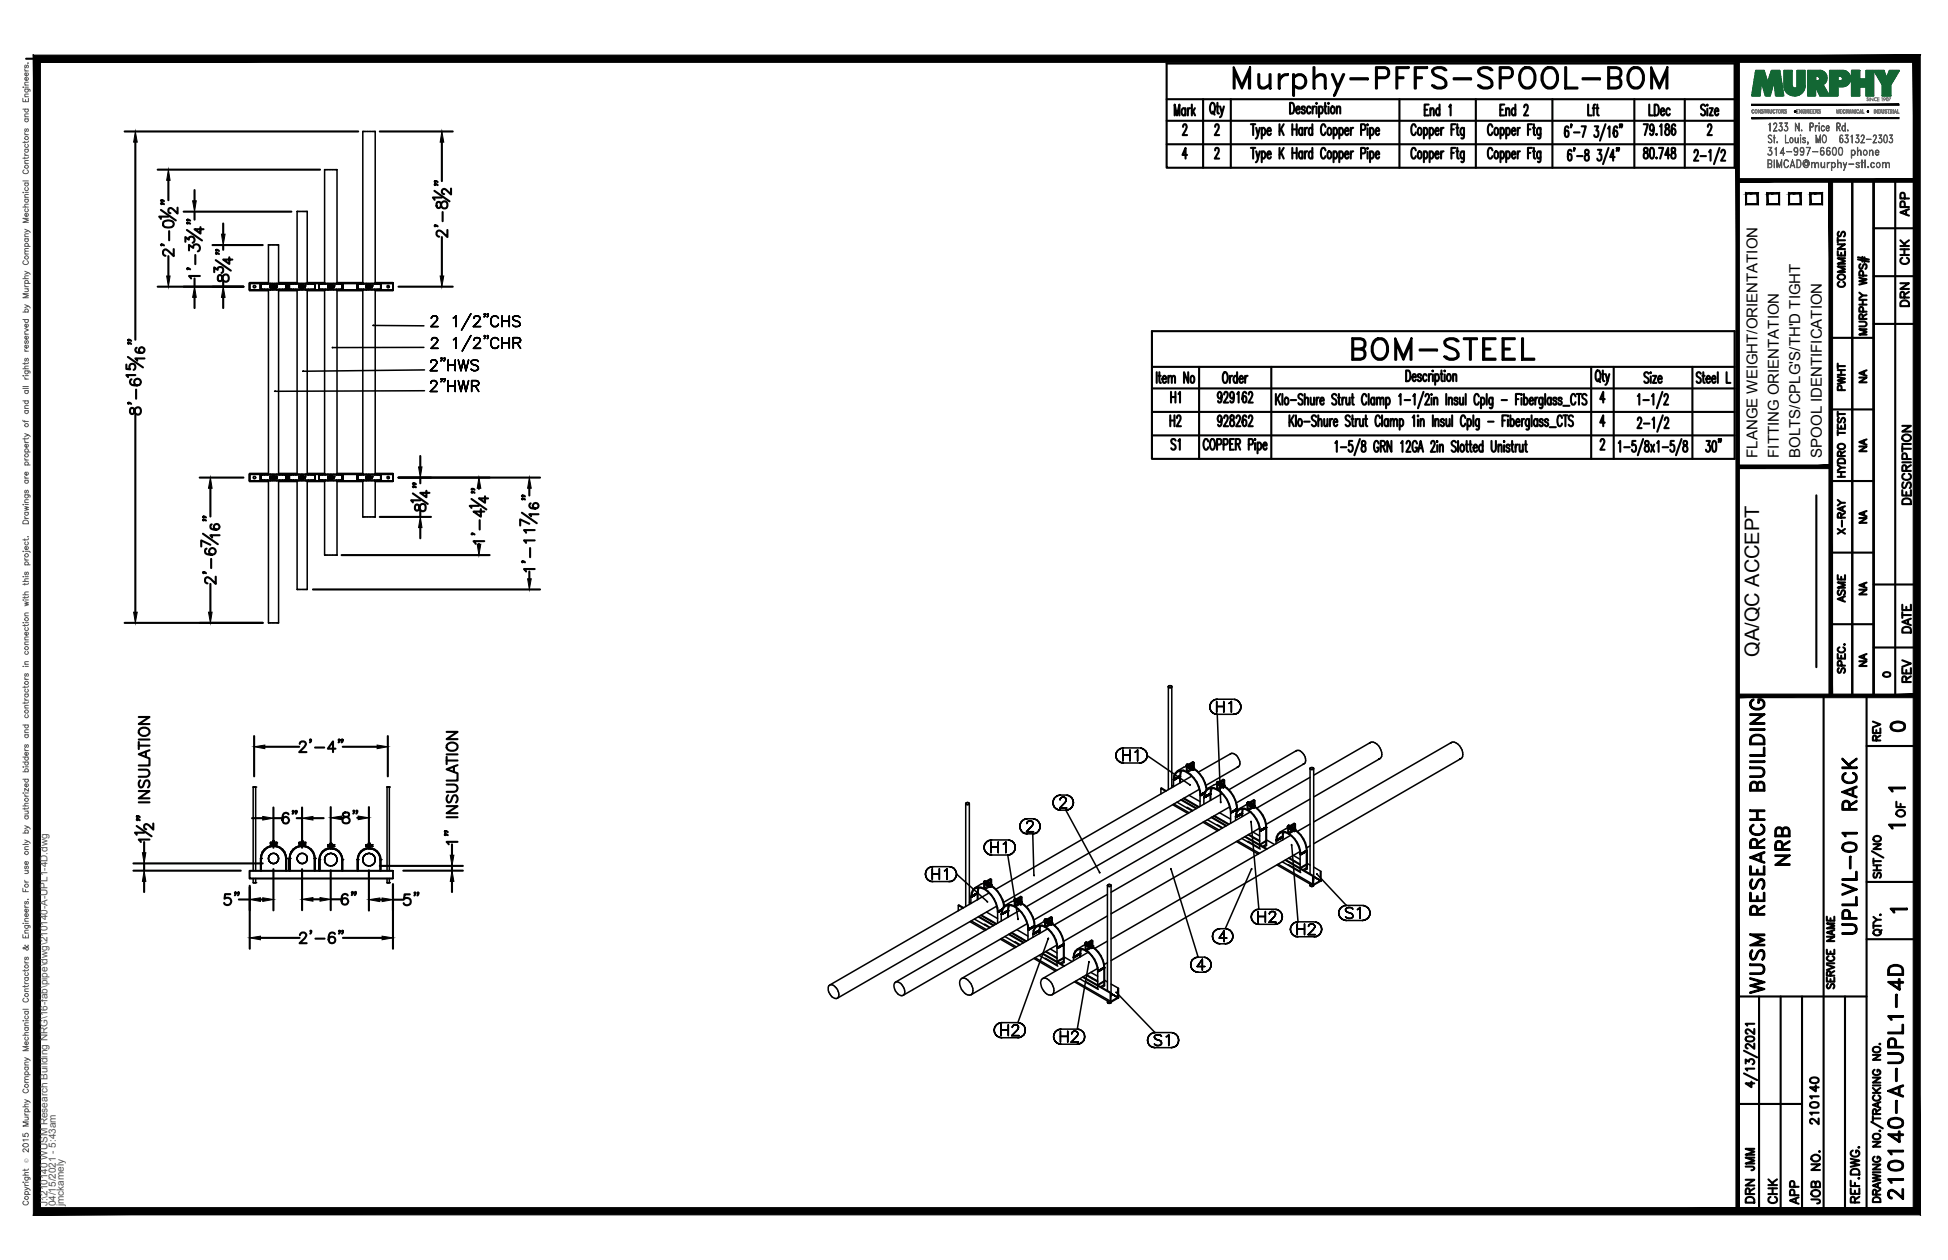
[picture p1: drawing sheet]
<svg xmlns="http://www.w3.org/2000/svg" width="432mm" height="279mm" viewBox="0 0 432 279" stroke-linecap="round" stroke-linejoin="round" font-family="sans-serif">
<defs><g id="words">
<text font-size="10.6" x="272.3" y="22.6">Murphy-PFFS-SPOOL-BOM</text>
<text font-size="8.8" x="298.4" y="81.1">BOM-STEEL</text>
<g font-size="6.6">
<text x="397.6" y="193" transform="rotate(-90 397.6 193)">NRB</text>
<text x="412.4" y="208.1" transform="rotate(-90 412.4 208.1)">UPLVL-01 RACK</text>
<text x="391.9" y="221.5" transform="rotate(-90 391.9 221.5)">WUSM RESEARCH BUILDING</text>
<text x="422.6" y="267.1" transform="rotate(-90 422.6 267.1)">210140-A-UPL1-4D</text>
</g>
<g font-size="5.3">
<text x="258.2" y="95.6">H2</text>
<text x="262.5" y="90.7" transform="rotate(-90 262.5 90.7)">H1</text>
<text x="262.5" y="100.9" transform="rotate(-90 262.5 100.9)">S1</text>
<text x="417.7" y="163.3">0</text>
<text x="389.8" y="260.7" transform="rotate(-90 389.8 260.7)">JMM</text>
<text x="389.8" y="267.8" transform="rotate(-90 389.8 267.8)">DRN</text>
<text x="399.7" y="268.1" transform="rotate(-90 399.7 268.1)">APP</text>
</g>
<g font-size="4.9">
<text x="424" y="49" transform="rotate(-90 424 49)">APP</text>
<text x="424" y="59.6" transform="rotate(-90 424 59.6)">CHK</text>
<text x="409.9" y="64.9" transform="rotate(-90 409.9 64.9)">COMMENTS</text>
<text x="424" y="69.1" transform="rotate(-90 424 69.1)">DRN</text>
<text x="409.9" y="87.8" transform="rotate(-90 409.9 87.8)">PWHT</text>
<text x="424.4" y="112.9" transform="rotate(-90 424.4 112.9)">DESCRIPTION</text>
<text x="409.9" y="119.6" transform="rotate(-90 409.9 119.6)">X-RAY</text>
<text x="409.9" y="134.8" transform="rotate(-90 409.9 134.8)">ASME</text>
<text x="424.4" y="141.5" transform="rotate(-90 424.4 141.5)">DATE</text>
<text x="424.4" y="152.4" transform="rotate(-90 424.4 152.4)">REV</text>
<text x="417.7" y="165.5" transform="rotate(-90 417.7 165.5)">REV</text>
<text x="423" y="182.4" transform="rotate(-90 423 182.4)">OF</text>
<text x="403.9" y="250.5" transform="rotate(-90 403.9 250.5)">210140</text>
<text x="394.8" y="268.1" transform="rotate(-90 394.8 268.1)">CHK</text>
<text x="404.3" y="268.1" transform="rotate(-90 404.3 268.1)">JOB NO.</text>
</g>
<g font-size="4.4">
<text x="414.5" y="86.1" transform="rotate(-90 414.5 86.1)">NA</text>
<text x="414.5" y="101.2" transform="rotate(-90 414.5 101.2)">NA</text>
<text x="414.5" y="117.1" transform="rotate(-90 414.5 117.1)">NA</text>
<text x="414.5" y="133" transform="rotate(-90 414.5 133)">NA</text>
<text x="389.9" y="145.7" transform="rotate(-90 389.9 145.7)">QA/QC ACCEPT</text>
<text x="414.5" y="148.9" transform="rotate(-90 414.5 148.9)">NA</text>
</g>
<text font-size="4" x="416.3" y="151.3">0</text>
<g font-size="3.5">
<text x="417.3" y="176.7">1</text>
<text x="417.3" y="184.9">1</text>
<text x="417.7" y="203.6">1</text>
</g>
<g font-size="3.3">
<text x="389.5" y="101.5" transform="rotate(-90 389.5 101.5)">FLANGE WEIGHT/ORIENTATION</text>
<text x="394.3" y="101.5" transform="rotate(-90 394.3 101.5)">FITTING ORIENTATION</text>
<text x="399.1" y="101.5" transform="rotate(-90 399.1 101.5)">BOLTS/CPLG'S/TH'D TIGHT</text>
<text x="403.8" y="101.5" transform="rotate(-90 403.8 101.5)">SPOOL IDENTIFICATION</text>
</g>
<g font-size="2.2" fill="#545454">
<text x="10.5" y="267.5" transform="rotate(-90 10.5 267.5)">J:\210140 WUSM Research Building NRG\16-fab\pipe\dwg\210140-A-UPL1-4D.dwg</text>
<text x="12.4" y="267.5" transform="rotate(-90 12.4 267.5)">04/15/2021 - 5:43am</text>
<text x="14.1" y="267.4" transform="rotate(-90 14.1 267.4)">jmckamely</text>
</g>
<text font-size="1.3" fill="#545454" x="6.3" y="257.9" transform="rotate(-90 6.3 257.9)">Ó</text>
</g></defs>
<!-- layer: HP-CWS-HGR -->
<g fill="none" stroke="#000" stroke-width=".34">
<path d="M72 37.6h2.7M72 37.6v25.3M74.7 37.6v25.3M80.4 29.2h2.8M80.5 29.2l-.1 33.7M83.1 29.2l.1 33.7M68.1 46.9v16M68.1 46.9h-2.2v16M55.3 64.3v.1h4.2h-4.2v-.1h4.2zM55.3 62.7h4.2h-4.2v1.6v-1.4h4.2h-4.2zM55.3 62.9v1.4v-1.4M57.8 62.9v1.3h.1"/>
<path d="M57.8 62.9v1.3v-1.3v1.3v-1.3v1.3v-1.3h.1zM57.9 62.9h.1M57.9 64.2h.3zM57.9 62.9h2.6M58 64.2h2.5M58.2 64.2h.4zM58.6 64.2h.6zM59.2 64.2h.7zM59.5 62.9v-8.6h2.3v8.6M59.5 64.2v41M59.9 62.9h-2.1h.1h-.1h.1h-.1h.1h-.1v1.3h.1h-.1M59.9 62.9h.6"/>
<path d="M59.9 64.2h.6zM59.9 62.9h.6h-.6M60 63.4v.3zM60 63.4h1.3v.3h-1.3zM60 63.4v.3M60.3 63.8h.1M60.3 63.7h.1M60.3 63.4h.1M60.3 63.5h.1M60.3 63.6h.1M60.3 63.3h.1M60.3 63.4v.3h.2l-.2 .1 .2-.1"/>
<path d="M60.3 63.3l.2 .4M60.3 63.3h.2v.1h-.2zM60.3 63.4v.4M60.5 63.7v.1M60.5 63.7h.1M60.5 63.6h.1M60.5 63.5h.1M60.5 63.4h.1M60.5 63.3h.1M60.5 63.3v.1M60.5 62.9v1.3h.1M60.5 62.9v1.3h.1v-1.3v1.3"/>
<path d="M60.6 62.9h-.1h.1M60.6 64.2h.7M60.6 62.9h.1v1.3h-.1M60.6 62.9h2.7M60.7 63.8h.1M60.7 63.7h.1M60.7 63.4h.1M60.7 63.5h.1M60.7 63.6h.1M60.7 63.3h.1M60.7 63.3v.1M60.7 63.7l.2 .1z"/>
<path d="M60.7 63.4v.3l.2 .1M60.7 63.3v.1h.2v.3v-.3h-.2v-.1h.2v.1v-.1M60.7 63.8v.4h.7M60.7 64.2h2.7M60.7 63.4v.4M60.9 63.7h.1M60.9 63.8h.1M60.9 63.6h.1M60.9 63.5h.1M60.9 63.4h.1M60.9 63.3h.1M61.3 63.4v.3z"/>
<path d="M61.3 63.4v.3M61.3 64.2h.7M61.3 62.9h2M61.4 62.9h-.7v1.3h.7M61.4 62.9h-.7v.4M61.4 64.2h1.2M61.8 64.4h4.1M61.8 64.3h4.1M61.8 62.7h4.1M61.8 62.9h4.1M61.8 64.2v41M62 62.9h-.6h.6"/>
<path d="M62 64.2h1M62.6 62.9h-.6h.6M62.6 64.2h.7M63.1 62.9h-.5h.5M63.1 64.2h.3M63.3 62.9h.1M63.4 62.9h-.3h.3M63.4 64.2h.1M63.4 62.9h.1zM63.4 62.9h.1v1.3v-1.3v1.3v-1.3v1.3v-1.3v1.3h-.1h.1v-1.3zM63.4 62.9h.1M64.1 62.9h.1h-.1h.1h-.1h.1h-.1v1.3h.1h-.1h.1h-.1v-1.3h.1h-.1v1.3v-1.3v1.3v-1.3v1.3h.1"/>
<path d="M64.2 62.9h-.1h.1h-.1v1.3M64.2 62.9h2M64.2 64.2h.3zM64.2 62.9h2.7M64.3 64.2h2.6M64.5 64.2h.5zM65 64.2h.6zM65.6 64.2h.6zM65.9 64.2v41M66.2 62.9h.7M66.2 64.2h.7zM66.2 62.9h.7h-.6"/>
<path d="M66.3 63.4v.3zM66.3 63.4h1.3v.3h-1.3zM66.3 63.4v.3M66.7 63.8h.1M66.7 63.7h.1M66.7 63.4h.1M66.7 63.5h.1M66.7 63.6h.1M66.7 63.3h.1M66.7 63.4v.3h.2l-.2 .1 .2-.1M66.7 63.3v.1h.2v.3M66.7 63.3h.2v.1h-.2z"/>
<path d="M66.7 63.4v.4M66.9 63.7v.1M66.9 63.7h.1M66.9 63.6h.1M66.9 63.5h.1M66.9 63.4h.1M66.9 63.3h.1M66.9 63.3v.1M66.9 62.9v1.3h.1M66.9 62.9v1.3h.1v-1.3v1.3M67 62.9h-.1h.1M67 64.2h1.4"/>
<path d="M67 62.9v1.3M67 62.9h2.6M67.1 63.8h.1M67.1 63.7h.1M67.1 63.4h.1M67.1 63.5h.1M67.1 63.6h.1M67.1 63.3h.1M67.1 63.3v.1M67.1 63.3v-.4h.6h-.6v1.3h.6M67.1 63.7l.2 .1zM67.1 63.4v.3l.2 .1"/>
<path d="M67.1 63.3v.1h.2v.3v-.3h-.2v-.1h.2v.1v-.1M67.1 63.8v.4h.6M67.1 64.2h2.6M67.1 63.4v.4M67.3 63.7h.1M67.3 63.8h.1M67.3 63.6h.1M67.3 63.5h.1M67.3 63.4h.1M67.3 63.3h.1M67.6 63.4v.3zM67.6 63.4v.3"/>
<path d="M67.7 62.9h1.9M67.7 64.2h1.2M68.1 64.2v41M68.1 64.4h3.9M68.1 64.3h3.9M68.1 62.7h3.9M68.1 62.9h3.9M68.4 62.9h-.7h.7M68.4 64.2h.9M69 62.9h-.6h.6M69 64.2h.6M69.5 62.9h-.5h.5"/>
<path d="M69.5 64.2h.2M69.6 62.9h.1M69.7 62.9h-.2h.2M69.7 64.2h.1M69.7 62.9h.1zM69.7 62.9h.1v1.3v-1.3v1.3v-1.3v1.3v-1.3v1.3h-.1h.1v-1.3zM69.7 62.9h.1M70.7 62.9v1.3h2.5M70.7 62.9v1.3v-1.3v1.3v-1.3v1.3v-1.3h.2zM70.9 62.9h.1M70.9 64.2h.2zM70.9 62.9h2.3"/>
<path d="M70.9 62.9h.2M71.1 62.9h-.4h.2h-.2h.2h-.2h.2h-.2v1.3h.2h-.2M71.1 62.9h2.1M71.1 64.2h.4zM71.5 64.2h.5zM72 64.2v41M72 64.2h.7zM72.7 64.2h.5zM72.7 63.5v.2v-.3v.3v-.3v.3h1.3v-.1M72.7 63.4h1.3M72.7 63.4v.3M73 63.4h.1"/>
<path d="M73 63.3h.1M73 63.5h.1M73 63.6h.1M73 63.7h.1M73 63.8h.1M73 63.3h.2v.1h-.2zM73 63.3v.1h.2v.3M73 63.4v.3l.2 .1-.2-.1M73 63.4v.3M73.2 63.7l-.2 .1M73.2 63.4h.1M73.2 63.3h.1"/>
<path d="M73.2 63.7h.1M73.2 63.6h.1M73.2 63.5h.1M73.2 63.8h.1M73.2 63.7v.1M73.2 62.9v1.3h.8M73.2 62.9v1.3h.1v-1.3h2.6M73.2 63.3v.1M73.3 62.9h-.1h.1M73.3 62.9h.2v1.3h-.2zM73.5 63.3v.1M73.5 63.3h.1"/>
<path d="M73.5 63.4h.1M73.5 63.5h.1M73.5 63.6h.1M73.5 63.7h.1M73.5 63.8h.1M73.5 63.3h.1v.1h-.1zM73.5 63.3l.1 .4M73.5 63.8v-.1l.1 .1-.1-.4 .1 .4M73.5 63.8v.4h.5M73.5 64.2h2.4M73.5 63.7v.1M73.6 63.3h.1"/>
<path d="M73.6 63.4h.1M73.6 63.7h.1M73.6 63.6h.1M73.6 63.5h.1M73.6 63.8h.1M73.6 63.3v.4M74 62.9h-.5v1.3h.5M74 62.9h-.5v.4M74 64.2h.6M74 62.9h1.8M74 63.4v.3zM74 64.2h1.1"/>
<path d="M74 63.4v.3M74.6 62.9h-.6h.6M74.6 64.2h.9M74.7 64.2v41M74.7 64.4h5.7M74.7 64.3h5.7M74.7 62.7h5.7M74.7 62.9h5.7M75.2 62.9h-.6h.6M75.2 64.2h.5M75.6 62.9h-.4h.4M75.6 64.2h.2"/>
<path d="M75.8 62.9h-.2h.2M75.8 62.9h.1M75.8 62.9l.1 1.3zM79.2 62.9l.1 1.3M79.2 62.9v1.3zM79.3 62.9h.1h-.1M79.3 64.2h.3zM79.3 62.9h2.4M79.4 64.2h2.3M79.6 64.2h.4zM80 64.2h.5zM80.4 64.2v41"/>
<path d="M80.5 64.2h.6zM81.1 64.2h.6zM81.1 63.5v.2v-.3v.3v-.3v.3h1.4v-.1M81.1 63.4h1.4M81.1 63.4v.3M81.5 63.4h.1M81.5 63.3h.1M81.5 63.5h.1M81.5 63.6h.1M81.5 63.7h.1M81.5 63.8h.1M81.5 63.3h.2v.1h-.2z"/>
<path d="M81.5 63.3v.1h.2v.3M81.5 63.4v.3l.2 .1-.2-.1M81.5 63.4v.3M81.7 62.9h-2.5v1.3M81.7 63.7l-.2 .1M81.7 63.4h.1M81.7 63.3h.1M81.7 63.7h.1M81.7 63.6h.1M81.7 63.5h.1M81.7 63.8h.1M81.7 63.7v.1"/>
<path d="M81.7 62.9v1.3h.8M81.7 62.9v1.3h.1v-1.3h2.6M81.7 63.3v.1M81.8 62.9h-.1h.1M81.8 62.9h.1v1.3h-.1zM81.9 63.3v.1M81.9 63.3h.1M81.9 63.4h.1M81.9 63.5h.1M81.9 63.6h.1M81.9 63.7h.1M81.9 63.8h.1"/>
<path d="M81.9 63.3h.2v.1h-.2zM81.9 63.3l.2 .4M81.9 63.8v-.1l.2 .1-.2-.4 .2 .4M81.9 63.8v.4h.6M81.9 64.2h2.5M81.9 63.7v.1M82.1 63.3h.1M82.1 63.4h.1M82.1 63.7h.1M82.1 63.6h.1M82.1 63.5h.1M82.1 63.8h.1"/>
<path d="M82.1 63.3v.4M82.5 62.9h-.6v1.3h.6M82.5 62.9h-.6v.4M82.5 64.2h1.4M82.5 62.9h.5M82.5 63.4v.3zM82.5 64.2h1.1M82.5 63.4v.3M82.7 72.2h11.3M83 62.9h1.3M83.1 62.9h-.6h.6M83.2 62.7h3.9"/>
<path d="M83.2 64.2v41M83.6 62.9h-.5h.5M83.6 64.2h.6M84.1 62.9h-.5h.5M84.1 64.2h.2M84.3 62.9h-.2h.2M84.3 64.2h.1M84.3 62.9h.1M84.3 62.9l.1 1.3zM87.1 62.9v1.5h-3.9h3.9v-.1h-3.9M87.1 62.7v.2h-3.9h3.9M87.1 62.7v1.6v-1.4"/>
<path d="M94 77l-20.3 .1M95.5 77.2h1.6h-1.6M95.5 72.4h1.6h-1.6M95.6 70.6h.1M95.6 70.5l.1-.2-.1 .2M95.7 75.4h.1M95.7 75.3v-.2v.2M95.7 79.9l.2-.1-.2 .1M95.7 75.1l.2-.1-.2 .1M95.7 70.3l.2-.1-.2 .1M95.9 75l.2-.1-.2 .1M95.9 70.2l.2-.2-.2 .2"/>
<path d="M95.9 79.8h.5h-.5M96.1 74.9h.4h-.4M96.1 70h.4h-.4M96.4 79.8l.2 .1-.2-.1M96.5 74.9l.3 .1-.3-.1M96.5 70l.3 .2-.3-.2M96.6 79.9l.1 .1-.1-.1M96.6 71.3l-1.1 1.1 1.1-1.1M96.7 76.1l-1.2 1.1 1.2-1.1M96.8 75l.1 .1-.1-.1M96.8 70.2l.1 .1-.1-.1M96.9 75.8l-.2 .3 .2-.3"/>
<path d="M96.9 75.1l.1 .2-.1-.2M96.9 70.9l-.3 .4 .3-.4M96.9 70.3l.1 .2-.1-.2M97 70.5l-.1 .4zM97 75.3l-.1 .5zM97.7 79.5l.2-.1-.2 .1M97.9 79.6l-.2-.1 .2 .1M97.9 79.9l-.2 .1 .2-.1M97.9 79.4l.1 .1-.1 .1 .1-.1zM98 79.5l-.1 .4zM98.4 79.5l.1-.1-.1 .1M98.5 79.6l-.1-.1 .1 .1"/>
<path d="M98.5 79.9l-.1 .1 .1-.1M98.5 79.4l.2 .1-.2 .1 .2-.1zM98.7 79.5l-.2 .4zM99.3 79.8v2.4v-2.4M100.5 70.5l.2-.1-.2 .1M100.5 75.3l.2-.1-.2 .1M100.7 75.2l.4-.3-.4 .3M100.7 70.4l.4-.4-.4 .4M100.9 79.8v2.4v-2.4M101.1 74.9v2.3v-2.3M101.1 70v2.4v-2.4M101.6 79.8l.6 2.4-.6-2.4"/>
<path d="M102.7 79.8l-.5 2.4 .5-2.4 .6 2.4zM103.9 79.8l-.6 2.4 .6-2.4M104.4 74.4l-2.1 3.6 2.1-3.6M104.4 69.6l-2.1 3.6 2.1-3.6M104.7 79.9l-.3 .3 .3-.3M104.9 77.2h1.6h-1.6M104.9 72.4h1.6h-1.6M105 79.8l-.3 .1 .3-.1M105.1 75.4h.1M105.1 75.3l.1-.2-.1 .2M105.1 70.6h.1M105.1 70.5v-.2v.2"/>
<path d="M105.1 70.3l.2-.1-.2 .1M105.2 75.1l.1-.1-.1 .1M105.3 75l.2-.1-.2 .1M105.3 70.2l.2-.2-.2 .2M105.4 79.8h-.4h.4M105.5 70h.4h-.4M105.5 74.9h.4h-.4M105.8 79.9l-.4-.1 .4 .1M105.9 74.9l.3 .1-.3-.1M105.9 70l.3 .2-.3-.2M106.1 76.1l-1.2 1.1 1.2-1.1M106.1 71.3l-1.2 1.1 1.2-1.1"/>
<path d="M106.2 70.2l.1 .1-.1-.1M106.2 75l.1 .1-.1-.1M106.3 70.9l-.2 .4 .2-.4M106.3 70.3l.1 .2-.1-.2M106.3 75.8l-.2 .3 .2-.3M106.3 75.1l.1 .2-.1-.2M106.4 75.3l-.1 .5zM106.4 70.5l-.1 .4zM107.3 69.7l.1-.1-.1 .1M107.3 74.5l.1-.1-.1 .1M107.4 74.7l-.1-.2 .1 .2M107.4 75l-.1 .1 .1-.1"/>
<path d="M107.4 74.4l.2 .1-.2 .2 .2-.2zM107.4 69.8l-.1-.1 .1 .1M107.4 70.2l-.1 .1 .1-.1M107.4 69.6l.2 .1-.2 .1 .2-.1zM107.6 74.5l-.2 .5zM107.6 69.7l-.2 .5zM108 69.7l.1-.1-.1 .1M108 74.5l.1-.1-.1 .1M108.1 74.7l-.1-.2 .1 .2M108.1 75l-.1 .1 .1-.1M108.1 74.4l.1 .1-.1 .2 .1-.2zM108.1 69.8l-.1-.1 .1 .1"/>
<path d="M108.1 70.2l-.1 .1 .1-.1M108.1 69.6l.1 .1-.1 .1 .1-.1zM108.2 74.5l-.1 .5zM108.2 69.7l-.1 .5zM108.8 75.8v.6v-.6M108.8 76.4l.1 .3-.1-.3M108.8 70.9v.6v-.6M108.8 71.5l.1 .4-.1-.4M108.9 75.4l-.1 .4 .1-.4M108.9 76.7l.1 .2-.1-.2M108.9 70.6l-.1 .3 .1-.3M108.9 71.9l.1 .2-.1-.2"/>
<path d="M109 70.4l-.1 .2 .1-.2M109 72.1l.2 .2-.2-.2M109 75.2l-.1 .2 .1-.2M109 76.9l.2 .3-.2-.3M109.2 75l-.2 .2 .2-.2M109.2 77.2h.3h-.3M109.2 70.2l-.2 .2 .2-.2M109.2 72.3l.3 .1-.3-.1M109.5 70l-.3 .2 .3-.2M109.5 72.4h.4h-.4M109.5 74.9l-.3 .1 .3-.1M109.5 77.2h.4h-.4"/>
<path d="M109.9 74.9h-.4h.4M109.9 77.2h.3h-.3M109.9 70h-.4h.4M109.9 72.4l.2-.1-.2 .1M110.1 70.2l-.2-.2 .2 .2M110.1 72.3l.3-.2-.3 .2M110.2 75l-.3-.1 .3 .1M110.2 77.2l.2-.3-.2 .3M110.4 75.2l-.2-.2 .2 .2M110.4 76.9l.1-.2-.1 .2M110.4 70.4l-.3-.2 .3 .2M110.4 72.1l.1-.2-.1 .2"/>
<path d="M110.5 70.6l-.1-.2 .1 .2M110.5 75.4l-.1-.2 .1 .2M111.3 74.9v2.3v-2.3M111.3 76h1.6h-1.6M111.3 70v2.4v-2.4M111.3 71.2h1.6h-1.6M112.9 74.9v2.3v-2.3M112.9 70v2.4v-2.4M113.7 70.4v.2v-.2M113.7 70.6l.1 .3-.1-.3M113.8 74.9v2.3v-2.3h1zM113.8 70.9h.1h-.1"/>
<path d="M113.9 70.2l-.2 .2 .2-.2M113.9 72.3l-.2-.2 .2 .2M113.9 70.9l.2 .2-.2-.2M114.1 71.1l.7 .2-.7-.2M114.2 70l-.3 .2 .3-.2M114.2 72.4l-.3-.1 .3 .1M114.6 76l.8 1.2-.8-1.2M114.7 70h-.5h.5M114.7 72.4h-.5h.5M114.8 76h-1h1M114.8 74.9l.4 .1-.4-.1M114.8 71.3l.2 .1-.2-.1"/>
<path d="M115 70.2l-.3-.2 .3 .2M115 72.3l-.3 .1 .3-.1M115 71.4l.1 .1-.1-.1M115.1 71.5l.2 .2-.2-.2M115.2 75.9l-.4 .1 .4-.1M115.2 75l.1 .1-.1-.1M115.3 75.8l-.1 .1 .1-.1M115.3 75.1l.1 .2-.1-.2M115.3 70.4l-.3-.2 .3 .2M115.3 72.1l-.3 .2 .3-.2M115.3 71.7v.4v-.4M115.4 75.3l-.1 .5z"/>
<path d="M94.1 82l-27 .3h.2M94.1 86.6l-33.2 .2h.1M95.4 82.2h1.5h-1.5M95.4 86.8h1.5h-1.5M95.5 80.4v-.2v.2M95.5 80.2l.1-.2-.1 .2M95.5 85v-.1v.1M95.5 84.9l.1-.2-.1 .2M95.6 80l.1-.1-.1 .1M95.6 84.7l.1-.2-.1 .2M95.7 84.5l.2-.1-.2 .1M95.9 84.4h.5h-.5"/>
<path d="M96.4 84.4l.2 .1-.2-.1M96.5 81.1l-1.1 1.1 1.1-1.1M96.5 85.7l-1.1 1.1 1.1-1.1M96.6 84.5l.1 .2-.1-.2M96.7 80.7l-.2 .4 .2-.4M96.7 80l.1 .2-.1-.2M96.7 85.3l-.2 .4 .2-.4M96.7 84.7l.1 .2-.1-.2M96.8 80.2l-.1 .5zM96.8 84.9l-.1 .4zM97.7 84.1l.2-.1-.2 .1M97.9 84.2l-.2-.1 .2 .1"/>
<path d="M97.9 84.5l-.2 .2 .2-.2M97.9 84l.1 .1-.1 .1 .1-.1zM98 84.1l-.1 .4zM98.4 84.1l.1-.1-.1 .1M98.5 84.2l-.1-.1 .1 .1M98.5 84.5l-.1 .2 .1-.2M98.5 84l.2 .1-.2 .1 .2-.1zM98.7 84.1l-.2 .4zM99.3 80.9h1.6h-1.6M99.3 84.4v2.4v-2.4M99.3 85.5h1.6h-1.6M100.9 84.4v2.4v-2.4"/>
<path d="M101.6 84.4l.6 2.4-.6-2.4M102.7 84.4l-.5 2.4 .5-2.4 .6 2.4zM103.9 84.4l-.6 2.4 .6-2.4M104.4 80.2v.2v-.2M104.4 80.4l.1 .2-.1-.2M104.5 80.6l.2 .1-.2-.1M104.5 84.4v2.4v-2.4h1.1zM104.7 82.1l-.3-.2 .3 .2M104.7 80.7l.2 .1-.2-.1M104.9 80.8l.7 .3-.7-.3M105 82.2l-.3-.1 .3 .1M105.4 85.5l.7 1.3-.7-1.3"/>
<path d="M105.4 82.2h-.4h.4M105.6 81.1l.2 .1-.2-.1M105.6 85.5h-1.1h1.1M105.6 84.4l.3 .1-.3-.1M105.8 82.1l-.4 .1 .4-.1M105.8 81.2l.1 .1-.1-.1M105.9 81.3l.1 .2-.1-.2M105.9 85.4l-.3 .1 .3-.1M105.9 84.5l.1 .2-.1-.2M106 80.2l-.2-.3 .2 .3M106 81.9l-.2 .2 .2-.2M106 81.5v.4v-.4"/>
<path d="M106 85.3l-.1 .1 .1-.1M106 84.7l.1 .2-.1-.2M106.1 84.9l-.1 .4zM55.3 106.6v.2h4.2h-4.2v-.2h4.2zM55.3 105h4.2h-4.2v1.6v-1.4h4.2h-4.2zM55.3 105.2v1.4v-1.4M57.8 105.2v1.3h.1M57.8 105.2v1.3v-1.3v1.3v-1.3v1.3v-1.3h.1zM57.9 105.2h.1M57.9 106.5h.3zM57.9 105.2h2.6M58 106.5h2.5"/>
<path d="M58.2 106.5h.4zM58.6 106.5h.6zM59.2 106.5h.7zM59.5 106.5v31.6M59.9 105.2h-2.1h.1h-.1h.1h-.1h.1h-.1v1.3h.1h-.1M59.9 105.2h.6M59.9 106.5h.6zM59.9 105.2h.6h-.6M60 105.7v.4zM60 105.7h1.3v.4h-1.3zM60 105.7v.4M60.3 106.2h.1"/>
<path d="M60.3 106.1h.1M60.3 106h.1M60.3 105.8h.1M60.3 105.9h.1M60.3 105.6h.1M60.3 105.7h.1M60.3 105.8v.2h.2l-.2 .2 .2-.2M60.3 105.6l.2 .4M60.3 105.6l.2 .2zM60.3 105.8v.4M60.5 106.1h.1M60.5 106h.1"/>
<path d="M60.5 105.9h.1M60.5 105.8h.1M60.5 105.7h.1M60.5 105.6v.1M60.5 105.2v1.3h.1M60.5 105.2v1.3h.1v-1.3v1.3M60.6 105.2h-.1h.1M60.6 106.5h.7M60.6 105.2h.1v1.3h-.1M60.6 105.2h2.7M60.7 106.2h.1M60.7 106h.1"/>
<path d="M60.7 106.1h.1M60.7 105.8h.1M60.7 105.9h.1M60.7 105.6h.1M60.7 105.7h.1M60.7 105.6v.1M60.7 106l.2 .2zM60.7 105.8v.2l.2 .2M60.7 105.6l.2 .2v.2v-.2h-.2l.2-.2M60.7 106.2v.3h.7M60.7 106.5h2.7M60.7 105.8v.4"/>
<path d="M60.9 106h.1M60.9 106.1h.1M60.9 106.2h.1M60.9 105.9h.1M60.9 105.8h.1M60.9 105.7h.1M60.9 105.6h.1M61.3 105.7v.4zM61.3 105.7v.4M61.3 106.5h.7M61.3 105.2h2M61.4 105.2h-.7v1.3h.7"/>
<path d="M61.4 105.2h-.7v.4M61.4 106.5h1.2M61.8 106.5v31.6h-2.3M61.8 106.8h4.1M61.8 106.6h4.1M61.8 105h4.1M61.8 105.2h4.1M62 105.2h-.6h.6M62 106.5h1M62.6 105.2h-.6h.6M62.6 106.5h.7M63.1 105.2h-.5h.5"/>
<path d="M63.1 106.5h.3M63.3 105.2h.1M63.4 105.2h-.3h.3M63.4 106.5h.1M63.4 105.2h.1zM63.4 105.2h.1v1.3v-1.3v1.3v-1.3v1.3v-1.3v1.3h-.1h.1v-1.3zM63.4 105.2h.1M64.1 105.2h.1h-.1h.1h-.1h.1h-.1v1.3h.1h-.1h.1h-.1v-1.3h.1h-.1v1.3v-1.3v1.3v-1.3v1.3h.1M64.2 105.2h-.1h.1h-.1v1.3M64.2 105.2h2M64.2 106.5h.3zM64.2 105.2h2.7"/>
<path d="M64.3 106.5h2.6M64.5 106.5h.5zM65 106.5h.6zM65.6 106.5h.6zM65.9 106.5v24.2M66.2 105.2h.7M66.2 106.5h.7zM66.2 105.2h.7h-.6M66.3 105.7v.4zM66.3 105.7h1.3v.4h-1.3zM66.3 105.7v.4M66.7 106.2h.1"/>
<path d="M66.7 106.1h.1M66.7 106h.1M66.7 105.8h.1M66.7 105.9h.1M66.7 105.6h.1M66.7 105.7h.1M66.7 105.8v.2h.2l-.2 .2 .2-.2M66.7 105.6l.2 .2v.2M66.7 105.6l.2 .2zM66.7 105.8v.4M66.9 106.1h.1M66.9 106h.1"/>
<path d="M66.9 105.9h.1M66.9 105.8h.1M66.9 105.7h.1M66.9 105.6v.1M66.9 105.2v1.3h.1M66.9 105.2v1.3h.1v-1.3v1.3M67 105.2h-.1h.1M67 106.5h1.4M67 105.2v1.3M67 105.2h2.6M67.1 106.2h.1M67.1 106h.1"/>
<path d="M67.1 106.1h.1M67.1 105.8h.1M67.1 105.9h.1M67.1 105.6h.1M67.1 105.7h.1M67.1 105.6v.1M67.1 105.6v-.4h.6h-.6v1.3h.6M67.1 106l.2 .2zM67.1 105.8v.2l.2 .2M67.1 105.6l.2 .2v.2v-.2h-.2l.2-.2M67.1 106.2v.3h.6M67.1 106.5h2.6"/>
<path d="M67.1 105.8v.4M67.3 106h.1M67.3 106.1h.1M67.3 106.2h.1M67.3 105.9h.1M67.3 105.8h.1M67.3 105.7h.1M67.3 105.6h.1M67.6 105.7v.4zM67.6 105.7v.4M67.7 105.2h1.9M67.7 106.5h1.2"/>
<path d="M68.1 106.5v24.2M68.1 106.8h3.9M68.1 106.6h3.9M68.1 105h3.9M68.1 105.2h3.9M68.4 105.2h-.7h.7M68.4 106.5h.9M69 105.2h-.6h.6M69 106.5h.6M69.5 105.2h-.5h.5M69.5 106.5h.2M69.6 105.2h.1"/>
<path d="M69.7 105.2h-.2h.2M69.7 106.5h.1M69.7 105.2h.1zM69.7 105.2h.1v1.3v-1.3v1.3v-1.3v1.3v-1.3v1.3h-.1h.1v-1.3zM69.7 105.2h.1M70.7 105.2v1.3h2.5M70.7 105.2v1.3v-1.3v1.3v-1.3v1.3v-1.3h.2zM70.9 105.2h.1M70.9 106.5h.2zM70.9 105.2h2.3M70.9 105.2h.2M71.1 105.2h-.4h.2h-.2h.2h-.2h.2h-.2v1.3h.2h-.2"/>
<path d="M71.1 105.2h2.1M71.1 106.5h.4zM71.5 106.5h.5zM72 106.5v16.6M72 106.5h.7zM72.7 106.5h.5zM72.7 105.9v.2v-.4v.4v-.4v.4h1.3v-.2M72.7 105.7h1.3M72.7 105.7v.4M73 105.8h.1M73 105.7h.1M73 105.6h.1"/>
<path d="M73 105.9h.1M73 106h.1M73 106.1h.1M73 106.2h.1M73 105.6l.2 .2zM73 105.6l.2 .2v.2M73 105.8v.2l.2 .2-.2-.2M73 105.8v.2M73.2 106l-.2 .2M73.2 105.8h.1M73.2 105.7h.1M73.2 105.6h.1"/>
<path d="M73.2 106h.1M73.2 105.9h.1M73.2 106.2h.1M73.2 106.1h.1M73.2 106.1v.1M73.2 105.2v1.3h.8M73.2 105.2v1.3h.1v-1.3h2.6M73.2 105.6v.1M73.3 105.2h-.1h.1M73.3 105.2h.2v1.3h-.2zM73.5 105.6v.1M73.5 105.7h.1"/>
<path d="M73.5 105.8h.1M73.5 105.9h.1M73.5 106h.1M73.5 106.1h.1M73.5 105.6l.1 .2zM73.5 105.6l.1 .4M73.5 106.2v-.2l.1 .2-.1-.4 .1 .4M73.5 106.2v.3h.5M73.5 106.5h2.4M73.5 106.1v.1M73.6 105.6h.1M73.6 105.7h.1"/>
<path d="M73.6 105.8h.1M73.6 106h.1M73.6 105.9h.1M73.6 106.2h.1M73.6 106.1h.1M73.6 105.6v.4M74 105.2h-.5v1.3h.5M74 105.2h-.5v.4M74 106.5h.6M74 105.2h1.8M74 105.7v.4zM74 106.5h1.1"/>
<path d="M74 105.7v.4M74.6 105.2h-.6h.6M74.6 106.5h.9M74.7 106.5v16.6h-2.7M74.7 106.8h5.7M74.7 106.6h5.7M74.7 105h5.7M74.7 105.2h5.7M75.2 105.2h-.6h.6M75.2 106.5h.5M75.6 105.2h-.4h.4M75.6 106.5h.2"/>
<path d="M75.8 105.2h-.2h.2M75.8 105.2h.1M75.8 105.2l.1 1.3zM79.2 105.2l.1 1.3M79.2 105.2v1.3zM79.3 105.2h.1h-.1M79.3 106.5h.3zM79.3 105.2h2.4M79.4 106.5h2.3M79.6 106.5h.4zM80 106.5h.5zM80.4 106.5l.1 8.1"/>
<path d="M80.5 106.5h.6zM81.1 106.5h.6zM81.1 105.9v.2v-.4v.4v-.4v.4h1.4v-.2M81.1 105.7h1.4M81.1 105.7v.4M81.5 105.8h.1M81.5 105.7h.1M81.5 105.6h.1M81.5 105.9h.1M81.5 106h.1M81.5 106.1h.1M81.5 106.2h.1"/>
<path d="M81.5 105.6l.2 .2zM81.5 105.6l.2 .2v.2M81.5 105.8v.2l.2 .2-.2-.2M81.5 105.8v.2M81.7 105.2h-2.5v1.3M81.7 106l-.2 .2M81.7 105.8h.1M81.7 105.7h.1M81.7 105.6h.1M81.7 106h.1M81.7 105.9h.1M81.7 106.2h.1"/>
<path d="M81.7 106.1h.1M81.7 106.1v.1M81.7 105.2v1.3h.8M81.7 105.2v1.3h.1v-1.3h2.6M81.7 105.6v.1M81.8 105.2h-.1h.1M81.8 105.2h.1v1.3h-.1zM81.9 105.6v.1M81.9 105.7h.1M81.9 105.8h.1M81.9 105.9h.1M81.9 106h.1"/>
<path d="M81.9 106.1h.1M81.9 105.6l.2 .2zM81.9 105.6l.2 .4M81.9 106.2v-.2l.2 .2-.2-.4 .2 .4M81.9 106.2v.3h.6M81.9 106.1v.1M81.9 106.5h2.5M82.1 105.6h.1M82.1 105.7h.1M82.1 105.8h.1M82.1 106h.1M82.1 105.9h.1"/>
<path d="M82.1 106.2h.1M82.1 106.1h.1M82.1 105.6v.4M82.5 105.2h-.6v1.3h.6M82.5 105.2h-.6v.4M82.5 106.5h1.4M82.5 105.2h.5M82.5 105.7v.4zM82.5 106.5h1.1M82.5 105.7v.4M83 105.2h1.3M83.1 105.2h-.6h.6"/>
<path d="M83.2 105h3.9M83.2 106.5v8.1h-2.8M83.6 105.2h-.5h.5M83.6 106.5h.6M84.1 105.2h-.5h.5M84.1 106.5h.2M84.3 105.2h-.2h.2M84.3 106.5h.1M84.3 105.2h.1M84.3 105.2l.1 1.3zM87.1 105.2v1.6h-3.9h3.9v-.2h-3.9M87.1 105v.2h-3.9h3.9"/>
<path d="M87.1 105v1.6v-1.4M65.9 130.7h2.2M259.7 152.1l-.5-.1-.2 .3M259.7 152.1h.1M259.7 152.1v22.6M259.7 152.3a.45 .45 0 0 1-.7 0v22.8M268.2 156.7l.1 .6-.1-.6M268.3 156.2l-.1 .5 .1-.5M268.3 157.3l.2 .4-.2-.4M268.5 155.8l-.2 .4 .2-.4M268.5 157.7l.3 .4-.3-.4M268.8 155.4l-.3 .4 .3-.4"/>
<path d="M268.8 158.1l.5 .2-.5-.2M269.3 155.1l-.5 .3 .5-.3M269.3 158.3l.5 .1-.5-.1M269.7 155.6v2.3v-2.3M269.7 156.7h1.6h-1.6M269.8 155.1h-.5h.5M269.8 155.1h3.6M271.3 155.6v2.3v-2.3M272.4 156l.2-.1-.2 .1M272.6 155.9l.4-.3-.4 .3M273 155.6v2.3v-2.3M273.4 158.4l.5-.1-.5 .1"/>
<path d="M273.4 158.4h-3.6l.8 19.6v-.2M273.9 155.1h-.5h.5M273.9 158.3l.5-.2-.5 .2M274.4 155.4l-.5-.3 .5 .3M274.4 158.1l.3-.4-.3 .4M274.7 155.8l-.3-.4 .3 .4M274.7 157.7l.3-.4-.3 .4M275 156.2l-.3-.4 .3 .4M275 157.3l.1-.6-.1 .6M275.1 156.7l-.1-.5 .1 .5M214.1 178.2a.45 .45 0 0 1 .4-.2 .45 .45 0 0 1 .4 .2v22.4M214.9 178.2a.47 .47 0 0 1-.8 0v22.8"/>
<path d="M233.4 178l.1 .5-.1-.5M233.5 177.4l-.1 .6 .1-.6M233.5 178.5l.2 .5-.2-.5M233.7 177l-.2 .4 .2-.4M233.7 179l.4 .3-.4-.3M234.1 176.6l-.4 .4 .4-.4M234.1 179.3l.5 .3-.5-.3M234.6 176.4l-.5 .2 .5-.2M234.6 179.6h.5h-.5M234.9 179.2h1.6h-1.6M235 177.4v-.2v.2M235 177.2l.1-.2-.1 .2"/>
<path d="M235.1 176.3l-.5 .1 .5-.1M235.1 179.6h1.1M235.1 176.3h1.1M235.1 177l.1-.1-.1 .1M235.2 176.9l.2-.1-.2 .1M235.4 176.8h.5h-.5M235.9 176.8l.2 .1-.2-.1M236 178l-1.1 1.2 1.1-1.2M236.1 176.9l.1 .1-.1-.1M236.2 177.7l-.2 .3 .2-.3M236.2 177l.1 .2-.1-.2M236.2 179.6h.6h-.6"/>
<path d="M236.2 179.6l7.6 14-.1-.2M236.3 177.5l-.1 .2 .1-.2M236.3 177.2v.3v-.3M236.8 176.4l-.6-.1 .6 .1M236.8 179.6l.5-.3-.5 .3M237.3 176.6l-.5-.2 .5 .2M237.3 179.3l.3-.3-.3 .3M237.6 177l-.3-.4 .3 .4M237.6 179l.3-.5-.3 .5M237.9 177.4l-.3-.4 .3 .4M237.9 178.5v-.5v.5M237.9 178v-.6v.6"/>
<path d="M247.3 167.5l.1 .5-.1-.5M247.4 167l-.1 .5 .1-.5M247.4 168l.3 .5-.3-.5M247.7 166.5l-.3 .5 .3-.5M247.7 168.5l.4 .4-.4-.4M248.1 166.2l-.4 .3 .4-.3M248.1 168.9l.4 .2-.4-.2M248.5 165.9l-.4 .3 .4-.3M248.5 169.1l.5 .1-.5-.1M248.9 166.3v2.4v-2.4M248.9 167.5h1.6h-1.6M249 165.8l-.5 .1 .5-.1"/>
<path d="M249 169.2h3.6M249 165.8h3.6M250.5 166.3v2.4v-2.4M251.6 166.8l.2-.1-.2 .1M251.8 166.7l.4-.4-.4 .4M252.2 166.3v2.4v-2.4M252.6 169.2l.5-.1-.5 .1M253.1 165.9l-.5-.1 .5 .1M253.1 169.1l.5-.2-.5 .2M253.6 166.2l-.5-.3 .5 .3M253.6 168.9l.3-.4-.3 .4M253.9 166.5l-.3-.3 .3 .3"/>
<path d="M253.9 168.5l.3-.5-.3 .5M254.2 167l-.3-.5 .3 .5M254.2 168l.1-.5-.1 .5M254.3 167.5l-.1-.5 .1 .5M254.3 167.5l9.4 6.5M257.3 174.8l.2-.1 1 .7M258.4 175.5l-1.1-.7v1.3M259.7 174.1l.4 .3M259.9 178.4l3.4 2M260.2 178.3l3.4 1.9M260.3 173l1.3-.8zM260.3 173l1.3-.8v1.4"/>
<path d="M260.9 177.9l3.4 1.9M261 170.9l.6-.1a2.1 2.1 0 0 0-1.3 2.2M261.1 171.1l.6-.2 .7 .1 .7 .3M261.5 172.1l-1.4 .8 1.4-.8-1.4 .8 1.4-.8-1.4 .8 .2 .1M261.5 173.6v-1.5l-1.4 .8v1.5M261.7 177.4l3.4 1.9M261.8 170.9l-.3 1.2M261.9 177.3l3.3 1.9M261.9 170.9l-.3 1.3-.1-.1M262.3 177.1l3.4 1.9M262.5 177l3.3 1.9M263 169.8l1.4-.9 .3 .2-1.4 .8z"/>
<path d="M263 169.8v1.3M263.1 179l1.3 .7M263.1 171.3a6.1 6.1 0 0 1 2.9 5v2.5M263.3 170.1l1.1 .6M263.3 169.4l.2 .1M263.3 169.6v-.2l-.3 .1v.5a3.2 3.2 0 0 0-2.9 2.9M263.4 169.7l.2 .1-.2 .4M263.4 170.2l.1-.2 .1 .3M263.4 170.2l.2 .2M263.4 169.7l.2-.2zM263.4 170.2h.1M263.5 170.2l.1 .2"/>
<path d="M263.6 169.9h.1M263.6 169.8v.1M263.6 176.3l2.4 1.4M263.6 170.3h.1M263.7 170.3l.3 .3-.3-.3 .1 .2M263.7 169.7l1 .5M263.7 174l.1 .1zM263.7 169.8h.2l-.2 .5M263.8 170.2l-.1 .1 .1-.3 .2 .1-.1 .4M263.8 170.2l.2 .2M263.8 169.6l-.2 .2M263.8 170.3l-.2 .1"/>
<path d="M263.8 169.7l.1 .3M263.8 170.5l.3-.1zM263.8 169.7l-.2 .1M263.8 170v.2M263.8 169.7l.2 .3M263.8 170.1l.3-.2-.1 .5M263.9 170.5l-.9 .6-.6-.3h-.8M263.9 170.5h.2M264 170.3v.3l.3-.2M264 170.5h.1M264 170.1v.2M264 170.4h.1"/>
<path d="M264.1 170.4h.1M264.1 169.8l-.3 .2 .3-.2 .2 .1-.3 .2M264.1 169.8l.3 .5M264.1 169.8l.2 .2M264.1 170h.1M264.1 172.1l-43.3 25.1M264.2 170.5h.1M264.2 170l-.2 .1M264.2 170.2l-.1 .1M264.2 170.1l-.1 .1M264.3 170.7l-1 .5a6.6 6.6 0 0 1 2.9 5.2l-.2-.1 .2 .1-.2-.1 .2 .1-.2-.1 1.1-.6M264.3 170l-.1 .2"/>
<path d="M264.3 169.9l-.1 .1M264.3 169.9l.1 .2M264.3 169.9l.1 .1M264.4 170.5v.2M264.4 170l-.3 .1-.2 .4M264.4 170v.4M264.4 168.9l-.1 1.5M264.5 170.2v-1.2l-1.4 .8v1.5M264.7 170.2l-.3 .3M264.7 170.2v.1M264.7 170.6l-.3 .1M264.7 169.1v1.3"/>
<path d="M264.7 170.6a6.2 6.2 0 0 1 2.7 4.6M264.7 170.3h.1M264.7 170.3v.1M264.7 170.4v.2M264.7 170.5a6.4 6.4 0 0 1 2.8 4.5M265.8 175l-43.4 25.1M267 175.9l-.8 .5M267 176.9l1.4-.8v1.3M267.8 175l.6-.2 .7 .1 .8 .3M268.3 176l-1.4 .8 1.4-.8-1.4 .8 1.4-.8-1.4 .8 .1 .1M268.3 177.5v-1.5l-1.4 .8v1.5M268.3 176l.1 .1"/>
<path d="M268.4 176.1l-1.4 .8M268.4 174.7a2.1 2.1 0 0 0-1.4 2.2M268.5 174.8l-.2 1.2M268.7 174.8l-.3 1.3M269.7 173.6v.2a3.2 3.2 0 0 0-2.8 3M269.7 173.7l1.4-.9 .3 .2-1.4 .8zM269.9 175.2a6.2 6.2 0 0 1 2.9 5v2.4M270 173.3l.2 .1M270.1 173.5l-.2-.2-.2 .3v1.4M270.1 173.6l.2 .1-.1 .4M270.2 173.6h-.1M270.2 174.1l.1 .2"/>
<path d="M270.2 173.9h.1M270.2 173.9v.2M270.3 173.9l-.1 .2 .2 .1M270.3 174.3l-.3-.3 1.1 .6M270.4 174l.2 .1-.3 .2M270.4 173.4l-.3 .2M270.4 173.4l.2 .2-.3 .1M270.4 173.7h.1M270.5 173.6l.9 .5M270.5 174.2l.3 .3-.3-.3 .1 .2M270.5 174.1l.1-.3 .2 .2-.2 .3M270.5 173.7l.1-.1 .1 .2"/>
<path d="M270.5 174.1l.1 .2M270.6 173.6l-.3 .2 .1-.1M270.6 173.6l.1 .3M270.6 174.1l-.3 .2M270.6 173.8l-.1 .3M270.6 174.3h.1M270.6 173.6l.1 .2M270.6 174.4l-.9 .6-.6-.3-.7-.1-.7 .2M270.6 174.3l.2 .2M270.7 173.8l.1-.1 .2 .1-.2 .2M270.7 174.4h.3l-.2 .1M270.7 173.8l-.3 .4"/>
<path d="M270.7 174.2v.2M270.7 173.8l.5 .2M270.7 174.1h.1M270.8 174l-.2 .3M270.8 174.3l.1-.2-.2 .2M270.8 173.7l.4 .3-.2 .4 .2-.4M270.8 173.7l.1 .4 .1-.2M270.8 173.7l-.1 .1M270.8 174.3l-.1 .1M270.8 173.9v.1M270.8 174.5h.1M270.9 176l-43.4 25.1"/>
<path d="M271 173.9l-.2 .1M271 173.9h.1M271 174.6l-1 .5a6.7 6.7 0 0 1 2.9 5.1h-.1l1.4-.8-1.4 .8 1.4-.8-1.4 .8 1.4-.8v.5M271 173.9l-.2 .4M271 173.8l-.2 .1M271 173.8l.2 .2M271.1 174.4v.2zM271.1 172.8v1.3l-.2 .3h-.2M271.3 174.1v-1.2l-1.4 .8v1.5M271.4 174.1l-.6 .4M271.4 174.1h.1M271.4 174.5l-.3 .1"/>
<path d="M271.4 174.5a6.3 6.3 0 0 1 2.8 4.9l.1 .3M271.4 173v1.1M271.5 174.2v.1M271.5 174.1v.2M271.5 174.4a6.7 6.7 0 0 1 2.8 5l-1.4 .8M271.5 174.3l-.1 .2M271.5 174.1v.1M272.6 178.9l-43.4 25.1M272.8 167.1l-7.2 4.1M272.8 167.1l-.2 .2M272.8 167.1a1.98 1.98 0 0 1 1.9 2.7l-.2 .2M274.3 170.1l.2-.1-7.2 4.1"/>
<path d="M274.8 179.5l.5-.1 1.3 .3M275.3 179.3a1.76 1.76 0 0 0-1.3 1.9M275.4 179.4l-.1 .9M275.6 179.4l-.2 1M276.4 178.3l.1 .1M276.5 178.4a3.5 3.5 0 0 0-2.5 2l-.1 .7M276.5 178.2l1.4-.8h.1l-1.4 .9zM276.5 178.2v1.3M276.5 178l-.1 .3v-.1M276.5 177.9v.1M276.6 177.9h.1M276.6 179.7l1.1-.6-.9 .5a6.1 6.1 0 0 1 2.5 4.7l-.1-.1 .1 .1-.1-.1 .1 .1-.1-.1 1.4-.8"/>
<path d="M276.6 177.9h-.1M276.6 179.7a5.8 5.8 0 0 1 2.6 4.5v3.1M276.7 177.8l.1 .2zM276.8 177.8l.1 .2M276.9 178.6l.1-.3v.3l.2 .2M276.9 178.6l.2 .2M277 178.2l-.1 .4M277 178l-.1 .1M277.1 178.8l-.3-.3 1.1 .7-.1-.3M277.1 178.3h.1M277.1 178l.2 .1-.2 .2M277.1 178.2h.1"/>
<path d="M277.2 178.1l1 .6M277.2 178.7l-.1 .1M277.2 178.6l.2 .2 .3-.2-.1 .2M277.3 178.6h-.1M277.3 178.7l-.2 .1M277.3 178.1l.1 .2M277.3 178.4l.2 .1-.1 .3h-.2zM277.3 178.4l-.1 .3 .1-.1M277.3 178.1l-.2 .2M277.3 178.1l.1 .3v-.1M277.4 178.8l.1 .3-.3-.3 .1 .1M277.4 178.8v.1"/>
<path d="M277.4 179l-.9 .5-1.3-.3-.5 .2M277.4 178.3l.2-.1 .2 .1-.3 .2M277.4 178.9h.4l-.3 .2M277.4 178.3h-.3M277.4 178.9l.1 .2M277.4 178.9h.4M277.4 178.3l-.1 .3M277.4 178.3h.1M277.4 178.9h.1M277.4 178.3h.2M277.5 178.5l-.1 .3M277.6 178.2l.3 .3-.1 .4"/>
<path d="M277.6 178.2l-.2 .1M277.6 178.8l-.2 .1M277.6 178.2l.1 .2M277.7 178.4v.2v-.2l-.2 .1M277.7 178.4l-.1 .4M277.8 178.3l-.1 .1M277.8 178.9l-.3 .2M277.8 178.3l.1 .2M277.9 178.5l-.1 .3 .1-.3M277.9 177.4v1.1M277.9 178.5l-.2-.1-.3 .5M278 178.6v-1.2l.2 .1-1.4 .8h-.2v1.4"/>
<path d="M278.1 178.6l-.3 .3M278.1 178.6l.1 .1M278.2 178.7v.3M278.2 179l-.3 .2M278.2 179a5.8 5.8 0 0 1 2.4 4.4M278.2 177.5v1.1M278.2 178.9a5.7 5.7 0 0 1 2.5 4.6l-1.4 .8M287.4 166.4l-15 8.7M287.4 166.4l-.2 .2M287.4 166.4a2.01 2.01 0 0 1 2 2.2l-.1 .6-.2 .2M288.8 169.4h.3l-15 8.6M290.4 172.4l-11.8 6.8"/>
<path d="M290.4 177.2l-9.7 5.6M291.2 170.4l-.2 .2-.6-.1M303.6 164.8l.2-.2-12.6 7.3M303.8 164.6a2.42 2.42 0 0 1 2.5 2.7v.4l-.4 .5M305.6 168.3l.3-.1-14.7 8.5M321.5 164.8l.3-.2-30.6 17.7M321.8 164.6a2.42 2.42 0 0 1 2.5 2.7l-.2 .7-.3 .2M323.5 168.3l.3-.1-32.6 18.9M55.3 193.1h31.8h-31.8v1.7h31.8h-31.8zM56.1 193.1v-18.6h.6v18.6M56.1 194.8v.9h.6v-.9M57.9 189.6l-.1 .8v2.7v-2.7h.1h-.1h.1h-.1h.1v2.7"/>
<path d="M57.9 193.1v-2.7v2.7M57.9 189.6l-.1 .8M58.3 189l-.3 .6-.1 .8 .1-.8zM58.3 189a2.74 2.74 0 0 1 2.7-1.3 2.74 2.74 0 0 1 2.3 1.9M59.5 190.4v.3v-.3M59.5 190.1v.3v-.3M59.5 190.7l.1 .2-.1-.2M59.6 189.8l-.1 .3 .1-.3M59.6 190.9l.2 .3-.2-.3M59.8 189.6l-.2 .2 .2-.2M59.8 191.2l.3 .1-.3-.1M60 186.8v.4"/>
<path d="M60 186.8v.4h.3M60 186.8h.3M60.1 189.4l-.3 .2 .3-.2M60.1 191.3l.3 .2-.3-.2M60.3 187v.2h.2h-.2v-.4h.2h-.2v.2h.2M60.4 189.3l-.3 .1 .3-.1M60.4 191.5h.2h-.2M60.5 187.5a2.83 2.83 0 0 0-2.6 2.1M60.6 189.2l-.2 .1 .2-.1M60.6 191.5h.3h-.3M60.7 186.8v-.3v.3M60.7 186.5h-.1v1.1v-1.1h-.1v1v-1h.2v1l.7 .1"/>
<path d="M60.7 186.8h.2v.4h-.2zM60.7 186.8v-.3v1v-.3v.3l.7 .1M60.7 187v.2h.2l-.2-.4h.2v.2M60.9 189.3l-.3-.1 .3 .1M60.9 191.5l.3-.2-.3 .2M60.9 186.8h.4v.4M60.9 187.2h.4M61.2 189.4l-.3-.1 .3 .1M61.2 191.3l.2-.1-.2 .1M61.3 186.8v.4zM61.4 187.6a2.7 2.7 0 0 1 2 2M61.4 189.6l-.2-.2 .2 .2"/>
<path d="M61.4 191.2l.2-.3-.2 .3M61.6 189.8l-.2-.2 .2 .2M61.6 190.9l.1-.2-.1 .2M61.7 190.1l-.1-.3 .1 .3M61.7 190.7l.1-.3-.1 .3M61.8 190.4l-.1-.3 .1 .3M63.3 189.6l.1 3.5v-2.7h.1h-.1h.1h-.1h.1v2.7l-.1-3.5M63.3 189.6l.1 .8M63.4 189.6l.1 .8M64.2 193.1v-2.7v2.7M64.2 190.4v2.7M64.6 189l-.3 .6-.1 .8h-.1h.1h-.1h.1h-.1l.4-1.5-.4 1.5v2.7v-2.7"/>
<path d="M64.6 189l-.3 .6-.1 .8v2.7M64.6 189a2.74 2.74 0 0 1 2.7-1.3 2.74 2.74 0 0 1 2.3 1.9M65.9 190.4v.3v-.3M65.9 190.1v.3v-.3M65.9 190.7l.1 .2-.1-.2M66 189.8l-.1 .3 .1-.3M66 190.9l.2 .3-.2-.3M66.2 189.6l-.2 .2 .2-.2M66.2 191.2l.2 .1-.2-.1M66.3 186.8v.4M66.3 186.8v.4h.4M66.3 186.8h.4"/>
<path d="M66.4 189.4l-.2 .2 .2-.2M66.4 191.3l.3 .2-.3-.2M66.7 187v.2h.2h-.2v-.4h.2h-.2v.2h.2M66.7 189.3l-.3 .1 .3-.1M66.7 191.5h.3h-.3M66.9 187.5a2.97 2.97 0 0 0-2.4 1.4M67 189.2l-.3 .1 .3-.1M67 191.5h.3h-.3M67.1 186.5l-.1 1.1v-1.1h-.1v1v-1h.2v1l.6 .1M67.1 186.8v-.3v1v-.3M67.1 187.2v.3l.6 .1M67.1 187v.2h.2l-.2-.4h.2v.2"/>
<path d="M67.1 186.8h.2v.4h-.2M67.1 186.8v-.3v.3M67.3 189.3l-.3-.1 .3 .1M67.3 191.5l.2-.2-.2 .2M67.3 186.8h.3v.4M67.3 187.2h.3M67.5 189.4l-.2-.1 .2 .1M67.5 191.3l.3-.1-.3 .1M67.6 186.8v.4zM67.7 187.6a2.7 2.7 0 0 1 2 2M67.8 189.6l-.3-.2 .3 .2M67.8 191.2l.2-.3-.2 .3"/>
<path d="M68 189.8l-.2-.2 .2 .2M68 190.9l.1-.2-.1 .2M68.1 190.1l-.1-.3 .1 .3M68.1 190.7v-.3v.3M68.1 190.4v-.3v.3M69.6 189.6l.1 3.5v-2.7h.1h-.1h.1h-.1h.1v2.7l-.1-3.5M69.6 189.6l.1 .8M69.7 189.6l.1 .8M70.9 193.1v-2.5v2.5M71.1 189.3l-.4 1.3h.2h-.2h.2h-.2h.2h-.2v2.5v-2.5zM71.2 189.4l-.3 1.2v2.5M71.2 189.4l-.3 1.2"/>
<path d="M72 190.6v-.3v.3M72 191v-.4v.4M72 190.3l.1-.4-.1 .4M72.1 191.3l-.1-.3 .1 .3M72.1 189.9l.2-.3-.2 .3M72.3 191.6l-.2-.3 .2 .3M72.3 189.6l.3-.2-.3 .2M72.6 191.8l-.3-.2 .3 .2M72.6 189.4l.4-.1-.4 .1M72.7 187.3v.4zM72.7 187.3v.4h.3M72.7 187.3h.3"/>
<path d="M73 192l-.4-.2 .4 .2M73 189.3l.3-.1-.3 .1M73 187.5v.2h.2h-.2v-.4h.2h-.2v.2h.2M73.2 188.1a2.31 2.31 0 0 0-2.1 1.2M73.3 192h-.3h.3M73.3 189.2l.4 .1-.4-.1M73.3 188.2a2.62 2.62 0 0 0-2.1 1.2M73.5 187.3v-.3v.3M73.5 187h-.3v1.1v-1.1h.1v1.2M73.5 187.5v.2h.1l-.1-.4h.1v.2v-.2h-.1v.4h.1v-.2M73.5 187.3v-.3v1.1v-.4v.4h.5M73.6 187.3h.4"/>
<path d="M73.6 187.7h.4M73.7 192h-.4h.4M73.7 189.3l.3 .1-.3-.1M74 188.1h-.5v-1.1h-.2v1.2h.7h-.7M74 187.3v.4M74 188.2a2.45 2.45 0 0 1 1.7 1.8M74 188.1a2.64 2.64 0 0 1 1.8 1.8M74 191.8l-.3 .2 .3-.2M74 189.4l.3 .2-.3-.2M74.3 191.6l-.3 .2 .3-.2M74.3 189.6l.2 .3-.2-.3M74.5 191.3l-.2 .3 .2-.3"/>
<path d="M74.5 189.9l.2 .4-.2-.4M74.7 191l-.2 .3 .2-.3M74.7 190.3v.3v-.3M74.7 190.6v.4v-.4M75.7 190l.1 3.1v-2.5M75.7 190l.1 .6M75.8 190.6h.1zM75.8 189.9l.1 3.2zM79.4 193.1v-2.5v2.5M79.6 189.3l-.4 1.3h.2h-.2h.2h-.2h.2h-.2v2.5v-2.5zM79.7 189.4l-.3 1.2v2.5M79.7 189.4l-.3 1.2"/>
<path d="M80.4 190.6l.1-.3-.1 .3M80.5 191l-.1-.4 .1 .4M80.5 190.3l.1-.4-.1 .4M80.6 191.3l-.1-.3 .1 .3M80.6 189.9l.2-.3-.2 .3M80.8 191.6l-.2-.3 .2 .3M80.8 189.6l.3-.2-.3 .2M81.1 191.8l-.3-.2 .3 .2M81.1 189.4l.3-.1-.3 .1M81.1 187.3v.4zM81.1 187.3v.4h.4M81.1 187.3h.4"/>
<path d="M81.4 192l-.3-.2 .3 .2M81.4 189.3l.4-.1-.4 .1M81.5 187.5v.2h.2h-.2v-.4h.2h-.2v.2h.2M81.7 188.1a2.31 2.31 0 0 0-2.1 1.2M81.8 192h-.4h.4M81.8 189.2l.4 .1-.4-.1M81.8 188.2a2.62 2.62 0 0 0-2.1 1.2M81.9 187.3v-.3v.3M81.9 187h-.2v1.1v-1.1h.1v1.2M81.9 187.5v.2h.2l-.2-.4h.2v.2v-.2h-.2v.4h.2v-.2M81.9 187.3v-.3v1.1v-.4v.4h.6M82.1 187.3h.4"/>
<path d="M82.1 187.7h.4M82.2 192h-.4h.4M82.2 189.3l.3 .1-.3-.1M82.5 188.1h-.6v-1.1h-.1v1.2h.7h-.7M82.5 187.3v.4M82.5 188.2a2.45 2.45 0 0 1 1.7 1.8M82.5 188.1a2.64 2.64 0 0 1 1.8 1.8M82.5 191.8l-.3 .2 .3-.2M82.5 189.4l.3 .2-.3-.2M82.8 191.6l-.3 .2 .3-.2M82.8 189.6l.2 .3-.2-.3M83 191.3l-.2 .3 .2-.3"/>
<path d="M83 189.9l.1 .4-.1-.4M83.1 191l-.1 .3 .1-.3M83.1 190.3l.1 .3-.1-.3M83.2 190.6l-.1 .4 .1-.4M84.2 190l.1 3.1v-2.5M84.2 190l.1 .6M84.3 190.6h.1zM84.3 189.9l.1 3.2zM85.8 194.8v.9h.5v-.9M85.8 193.1v-18.6h.5v18.6M87.1 193.1v1.7M205.1 193.8l.1 .5-.1-.5"/>
<path d="M205.2 193.3l-.1 .5 .1-.5M205.2 194.3l.2 .5-.2-.5M205.4 192.9l-.2 .4 .2-.4M205.4 194.8l.4 .4-.4-.4M205.8 192.5l-.4 .4 .4-.4M205.8 195.2l.5 .2-.5-.2M206.3 192.3l-.5 .2 .5-.2M206.3 195.4l.5 .1-.5-.1M206.7 192.6v2.4v-2.4M206.7 193.8h1.5h-1.5M206.8 192.2l-.5 .1 .5-.1M206.8 195.5h3.5"/>
<path d="M206.8 192.2h3.5M208.2 192.6v2.4v-2.4M209.4 193.1l.2-.1-.2 .1M209.6 193l.3-.4-.3 .4M209.9 192.6v2.4v-2.4M210.3 195.5l.6-.1-.6 .1M210.9 192.3l-.6-.1 .6 .1M210.9 195.4l.5-.2-.5 .2M211.4 192.5l-.5-.2 .5 .2M211.4 195.2l.3-.4-.3 .4M211.7 192.9l-.3-.4 .3 .4M211.7 194.8l.2-.5-.2 .5"/>
<path d="M211.9 193.3l-.2-.4 .2 .4M211.9 194.3l.1-.5-.1 .5M212 193.8l-.1-.5 .1 .5 6.9 6.2-.1-.1M215.4 198.9l1.4-.8v1.4M216.6 198l-1.4 .8 1.4-.8-1.4 .8 1.4-.8-1.4 .8 .2 .1M216.6 199.5v-1.5l-1.4 .8v1.5M216.6 198l.2 .1M216.7 196.7a2.14 2.14 0 0 0-1.3 2.2M216.8 198.1l-1.4 .8M216.8 196.8l-.6 .2M216.8 196.8l1.5 .4M216.9 196.8l-.3 1.2"/>
<path d="M217 196.9l-.2 1.2M218 195.9h.1M218.1 195.9a3.3 3.3 0 0 0-2.9 2.9M218.1 195.7l1.4-.8 .3 .2-1.4 .8zM218.1 187.9l.1 .5-.1-.5M218.2 187.4l-.1 .5 .1-.5M218.2 188.4l.3 .5-.3-.5M218.3 197.2a6.4 6.4 0 0 1 2.8 5M218.4 196l1 .7M218.4 195.4h.2M218.5 186.9l-.3 .5 .3-.5M218.5 188.9l.3 .4-.3-.4"/>
<path d="M218.5 195.5l-.2-.1-.3 .2 .1 1.4M218.5 195.6l.2 .1-.2 .4M218.5 195.6h.1M218.5 196.1l.2 .2M218.6 195.6l.2-.1-.3 .1M218.7 195.7l-.2 .4M218.7 196.2v.1M218.8 195.6l.9 .6M218.8 196.2l.3 .4-.3-.4 .1 .3M218.8 186.5l-.3 .4 .3-.4M218.8 189.3l.5 .2-.5-.2M218.8 196.2l.3 .4"/>
<path d="M218.9 195.6l-.2 .1M218.9 196.2l-.2 .1M218.9 195.6l.2 .2-.1 .1M218.9 195.9l-.1 .3 .1-.3 .2 .1-.1 .4M218.9 196.4h.1M218.9 195.6l.1 .1M219 195.7l-.4 .3 .2 .2M219 195.9l-.1 .3M219 196l-.2 .2M219 195.7l.1 .2M219 195.7v.2M219 195.7v.1"/>
<path d="M219 196.5l-.9 .5-1.4-.3-.6 .2M219 195.9l.2-.2 .2 .2-.3 .1M219 196.4l.2-.1 .2 .1-.3 .2M219.1 195.9h.2M219.1 195.8l-.1 .1M219.1 196.4h-.1M219.1 196.5h.1M219.1 196l-.1 .4M219.2 196h-.1M219.2 196.5l-.1 .1M219.2 198l-35.3 20.4a1.85 1.85 0 0 0 .5 2.7 1.14 1.14 0 0 0 1.2 .2l35.3-20.4M219.2 195.7l.4 .3-.2 .4"/>
<path d="M219.2 196.3l.1-.2-.3 .3M219.2 195.7l-.1 .1M219.2 196.3l-.1 .1M219.2 195.7l.1 .3M219.3 196l-.2 .4M219.3 186.3l-.5 .2 .5-.2M219.3 189.5l.5 .1-.5-.1M219.3 195.9l.2 .1M219.3 195.9h.1M219.3 195.9v.1M219.4 195.9l-.1 .1M219.4 196.6l-1 .6a6.7 6.7 0 0 1 2.9 5.1l.8-.5"/>
<path d="M219.4 195.9l.1 .3M219.4 195.9l-.2 .1M219.4 195.9l-.2 .4M219.4 196.4l-.2 .1M219.4 196.4h-.3M219.4 196.4v.3M219.4 196.2v.1M219.5 194.9v1.3M219.5 196.2l-.1 .2M219.7 186.7v2.4v-2.4M219.7 187.9h1.6h-1.6M219.7 196.1v-1.1l-1.4 .8v1.4"/>
<path d="M219.8 196.2l.1 .2M219.8 196.2l-.4 .2M219.8 196.5a6.2 6.2 0 0 1 2.7 4.6M219.8 195.1v1.1M219.8 186.3h-.5h.5M219.8 189.6h3.6M219.8 186.3h3.6M219.8 196.4a6.7 6.7 0 0 1 2.8 4.6M219.9 196.4l-.2 .3h-.3M221.3 186.7v2.4v-2.4M222.4 187.2l.2-.1-.2 .1M222.6 187.1l.4-.4-.4 .4"/>
<path d="M223 186.7v2.4v-2.4M223.4 189.6l.5-.1-.5 .1M223.4 189.6l2.3 14.3v-.1M223.9 186.3h-.5h.5M223.9 189.5l.5-.2-.5 .2M224.4 186.5l-.5-.2 .5 .2M224.4 189.3l.3-.4-.3 .4M224.7 186.9l-.3-.4 .3 .4M224.7 188.9l.3-.5-.3 .5M224.8 199.8a3.3 3.3 0 0 0-2.9 2.9M224.8 199.8h.1M224.9 199.6l1.4-.8 .2 .2-1.4 .8z"/>
<path d="M224.9 199.6v1.3M225 187.4l-.3-.5 .3 .5M225 188.4v-.5v.5M225 187.9v-.5v.5M225.1 199.2l.2 .1M225.2 199.4l-.3-.1-.1 .5M225.2 199.5l.2 .1-.1 .4M225.3 199.5l-.1 .1M225.4 199.6l-.1 .3 .1 .3M225.5 199.4l-.3 .1h.5l-.3 .1M225.5 199.5l1 .6M225.6 200v.1"/>
<path d="M225.7 199.5v.3l.3-.2 .2 .2-.3 .1M225.7 199.5l-.3 .1M225.7 199.5l.1 .2M225.7 199.8l-.1 .2M225.7 199.9l-.1 .2M225.8 199.7a.33 .33 0 0 0-.3 0 .33 .33 0 0 0-.2 .3l.2 .1-.1 .1M225.8 199.7l-.2 .3M225.9 199.9l.1-.1-.2 .5M225.9 199.7l.1 .1M225.9 199.9l-.2 .4M226 199.6l.3 .3-.1 .4M226 199.6l-.2 .1"/>
<path d="M226 199.6l.1 .2M226 199.7v.3l.1-.2M226 199.8h.2l.1 .1-.1 .2v-.2zM226 183.2l.1 .6-.1-.6M226.1 199.8l-.1 .4M226.1 182.7l-.1 .5 .1-.5M226.1 183.8l.3 .4-.3-.4M226.2 199.8h.1M226.3 198.8v1.1M226.4 200v-1.1l-1.4 .8v1.4M226.4 182.3l-.3 .4 .3-.4M226.4 184.2l.3 .4-.3-.4"/>
<path d="M226.5 199v1.1M226.7 181.9l-.3 .4 .3-.4M226.7 184.6l.5 .2-.5-.2M227.2 181.6l-.5 .3 .5-.3M227.2 184.8l.5 .1-.5-.1M227.5 184.4h1.6h-1.6M227.6 182.6v-.1v.1M227.6 182.5l.1-.2-.1 .2M227.7 181.6h-.5h.5M227.7 184.9h1.2M227.7 181.6h1.2M227.7 182.3l.2-.2-.2 .2"/>
<path d="M227.9 182.1h.2h-.2M228.1 182.1h.4h-.4M228.5 182.1h.3h-.3M228.6 183.3l-1.1 1.1 1.1-1.1M228.8 182.1l.1 .2-.1-.2M228.9 183l-.3 .3 .3-.3M228.9 182.3l.1 .2-.1-.2M228.9 184.9l.5-.1-.5 .1M228.9 184.9l.3 9.2M229 182.7l-.1 .3 .1-.3M229 182.5v.2v-.2M229.2 194.1v.1z"/>
<path d="M229.4 181.6h-.5h.5M229.4 184.8l.5-.2-.5 .2M229.9 181.9l-.5-.3 .5 .3M229.9 184.6l.3-.4-.3 .4M230.2 182.3l-.3-.4 .3 .4M230.2 184.2l.3-.4-.3 .4M230.5 182.7l-.3-.4 .3 .4M230.5 183.8l.1-.6-.1 .6M230.6 183.2l-.1-.5 .1 .5M245.5 196.3a.47 .47 0 0 1 .8 0v24.7M245.5 198.3l-11.8 6.8M245.5 196.3l.3 .3 .5-.3"/>
<path d="M245.5 196.3v23.4M259.5 192.6v.2zM259.6 192.7l6 19.5M266.6 182.3l3.3 1.9M266.9 182.1l3.3 2M267.6 181.8l3.3 1.8M268.5 181.3l3.2 1.9M268.6 181.2l3.3 1.9M269.1 181l3.2 1.8M269.2 180.9l3.2 1.8M269.9 182.9l1.1 .6M270.3 180.2l2.5 1.4"/>
<path d="M274.1 186.6l4.8 2.8M274.3 186.5l4.9 2.7M275.2 185.9l4.1 2.4M275.3 180.3l-1.4 .8 1.4-.8-1.4 .8 1.4-.8-1.4 .8 .1 .1M275.3 181.1v-.8l-1.4 .8v.8M275.3 180.3l.1 .1M275.4 180.4l-1.4 .8M275.4 181v-.6l-1.4 .8M275.9 185.5l4.8 2.8M276 185.5l4.9 2.7M276.6 186.5l2.6 1.6v-.8l1.4-.9v.9l-.7 .4M276.7 185.1l2.5 1.5"/>
<path d="M276.8 185l2.4 1.4M277.1 180.1l-30.8 17.8M277.3 182.2v-.1l1.7 19.5M277.4 192.7l.1-.1-5.9 13.3h-1.2M277.7 184.5l1.5 .9M279.2 183.7l-32.9 18.9M279.3 187.3l1.4-.8v1l-.6 .4M280.6 183.4l.1 .1-.1-.1 .1 .1-.1-.1 .1 .1v3M280.6 183.4v3M280.7 186.3l1.8 1M283.1 191.8l7.9 4.6M283.3 191.6l7.9 4.6 1.5-.9-1.5-.9"/>
<path d="M283.7 184.7l1.2-.1 .7 .3M284.3 185.5l-1.4 .8 1.4-.8-1.4 .8 1.4-.8-1.4 .8 .1 .1M284.3 186.3v-.8l-1.4 .8v.8M284.3 184.4a1.86 1.86 0 0 0-1.3 2M284.3 185.5l.1 .1M284.3 191.1l4 2.4M284.4 185.6l-1.4 .8M284.4 186.2v-.6l-1.4 .8M284.4 184.6l-.1 .9M284.6 184.6l-.2 1M284.9 190.7l6.1 3.6v2.1M285 190.7l6.2 3.5v2"/>
<path d="M285.4 183.3v.1M285.4 183.5h.1M285.4 183.3v.2M285.5 183.6a3 3 0 0 0-2.6 2.7M285.5 183.4l1.4-.8 .1 .1-1.4 .8zM285.5 183.4v1.3M285.6 183h.1M285.6 184.9l1.1-.6-1 .6a5.8 5.8 0 0 1 2.6 4.6l-.1-.1 .1 .1-.1-.1 .1 .1-.1-.1 1.4-.8M285.6 191.8l2.6 1.4v-.8l1.4-.8v.8l-.7 .5M285.6 183l-.2 .3M285.6 184.9a5.8 5.8 0 0 1 2.6 4.5v3M285.7 183l.1 .2z"/>
<path d="M285.7 190.3l2.5 1.5M285.7 183l.2 .1M285.8 190.2l2.4 1.4M285.9 183.8l.1 .2M285.9 183.2h.1M286 183.4l-.1 .4M286 184l-.3-.3 1.1 .6M286.1 185.2l-39.8 23M286.1 183.2h.2l-.3 .2M286.2 183.3l.9 .5M286.2 183.9l-.2 .1M286.2 184l.3 .3-.1-.2"/>
<path d="M286.2 184.1h.1M286.2 183.8v.1M286.2 183.8v.1zM286.2 183.8v.2M286.2 184v.1M286.2 184l.2 .1M286.3 183.2l.1 .3M286.3 183.6l.2 .1-.1 .4-.2-.2zM286.3 187.3v.1zM286.3 183.2l-.3 .2M286.3 183.6l-.1 .2M286.3 183.7l-.1 .1"/>
<path d="M286.3 187.4l1.4 17M286.4 184.2l-.9 .5-.6-.3h-.7l-.5 .2M286.4 183.5a.24 .24 0 0 0-.4 .1 .24 .24 0 0 0 .2 .3l-.2 .1M286.4 183.5l.2-.1 .2 .1-.3 .2M286.4 184.1l.2-.1 .2 .1-.3 .2M286.4 184.1l.1 .2M286.4 183.5v.1M286.4 183.5l-.2 .3M286.4 183.5l.3 .1M286.4 183.5h.1M286.4 184v.1M286.4 184.1l.1 .1"/>
<path d="M286.5 183.9l-.1 .2M286.5 183.7l-.1 .3M286.5 183.7v.1M286.6 183.4l.3 .3-.1 .4M286.6 184v-.2l-.2 .2M286.6 183.4v.4l.1-.2M286.6 184.1h.1M286.6 183.4l-.2 .1M286.6 184l-.2 .1M286.6 184.2l-.1 .1M286.6 183.6h.1M286.7 183.6l-.1 .4"/>
<path d="M286.7 189.7l1.5 .9M286.8 184.1l-.2 .1M286.8 184.1l-.3 .1M286.8 183.6h-.2l.2-.1 .1 .2-.1 .4M286.8 183.6v.1M286.8 183.7v.3M286.9 182.6v1.1M287 183.8v-1.1h.1l-1.4 .8h-.1v1.4M287.1 183.8v.4M287.1 183.8l-.3 .2v.3M287.1 184.2l-.3 .1M287.1 184.2a5.8 5.8 0 0 1 2.5 4.4"/>
<path d="M287.1 182.7v1.1M287.2 184.1a5.9 5.9 0 0 1 2.6 4.6l-1.5 .8M288.1 188.8l-41.8 24.2M288.3 192.5l1.5-.8v1l-.7 .3M289.6 188.6l.2 .1-.2-.1 .2 .1-.2-.1 .2 .1v3M289.6 188.6v3M289.8 191.5l.6 .3M290.4 196v.4l.3 .2 .5-.3M290.4 193.8v-23.4l.6-.2 .2 .2v24.7M290.4 182.7l-2.8 1.6M290.4 187.6l-.7 .4M290.6 196.2l-.2 .1"/>
<path d="M291.2 196.3h.1M291.2 194.4l1.6 1-1.8 1M291.2 194.4l1.5 .9-1.5-.9M291.2 192.3l1.6 .9v2.2l-1.6-1 1.6 1M292 193.9l-.1-.2 6.5 7.1M292.7 195.3l.1 .1-.1-.1M292.7 193.3v2M183.9 218.4a2.01 2.01 0 0 1 2.1 2.2l-.4 .7M198.5 217.8a1.87 1.87 0 0 1 2 1.8 .95 .95 0 0 1-.3 1.1M212.4 200.8l.1-.1 1.1 .6M213.1 217a1.83 1.83 0 0 1 2.2 1.2 1.88 1.88 0 0 1 0 2.4M213.5 201.4l-1.1-.6v1.2"/>
<path d="M214.9 200.1l.3 .2M215 204.4l3.4 1.9M215.3 204.2l3.4 1.9M216 203.8l3.4 1.9M216.9 203.3l3.3 2M217 203.2l3.3 2M217.4 203l3.4 1.9M217.5 202.9l3.4 1.9M218.3 204.9l1.2 .8M218.7 202.3l2.4 1.4M221.8 208.3l3.2 1.8M222 208.1l3.3 1.9"/>
<path d="M222.2 201.6l-1.1 .6 1.1-.6-1.1 .6 1.1-.6-1.1 .6 .2 .1-.2-.1 .2 .1-.2-.1 .2 .1-.2-.1v2.5M222.7 207.7l3.3 1.9M223 200.9l.5-.2 1.5 .4M223.4 203.4v-1.5l-1.5 .8v1.5M223.4 201.9l.1 .1M223.5 200.6a2.04 2.04 0 0 0-1.4 2.2l-.2-.1 .2 .1-.2-.1 .2 .1-.2-.1 1.5-.8M223.6 200.7l-.2 1.2M223.6 207.2l3.2 1.9M223.7 207.1l3.3 1.9M223.8 200.8l-.3 1.2-1.4 .8 1.4-.8-1.4 .8 1.4-.8-1.4 .8 1.4-.8v1.4M224.1 206.9l3.3 1.9M224.3 206.8l3.2 1.9"/>
<path d="M225 208.8l1.1 .7M225 201.1a6.4 6.4 0 0 1 2.9 5v2.4M225.4 200.2l-.3-.3 1.1 .7M225.4 206.1l2.5 1.5M225.5 200.1l.4 .4-.3-.3M225.5 200.1l-.1 .1M225.6 200.1l.1-.3 .2 .1-.2 .4M225.6 200.1h.1M225.6 200.2l.1 .1M225.6 200.1v.1M225.7 200.4l-.8 .5-1.4-.3-.7 .2M225.7 200.3l.3-.1 .2 .1-.3 .2"/>
<path d="M225.7 200.3l.2 .1 .3-.3v.5M225.8 200.3h-.1M225.8 200.2l-.1 .1M225.8 200.3l.1 .2M225.9 200.2l.1-.2v.2M226 201.9l-27.5 15.9a1.97 1.97 0 0 0 .8 2.8l.9 .1 27.5-15.9M226 200.3h.1M226 200.2l-.2 .1M226.1 200.5l-1 .6a6.7 6.7 0 0 1 2.9 5.1l-.1-.1 .1 .1-.1-.1 .1 .1-.1-.1 1.4-.8-1.4 .8 1.4-.8-1.4 .8 1.4-.8v.6M226.2 200.3l-.3 .2M226.2 200.3v.3M226.2 200.3h.1"/>
<path d="M226.5 200.4l-.3 .2M226.5 200.1l.1 .2M226.5 200.1l-.3 .2M226.5 200.4a6.4 6.4 0 0 1 2.8 4.9M226.6 200.1v.2M226.6 200.3a6.7 6.7 0 0 1 2.8 5.1l-1.4 .8 1.4-.8-1.4 .8 1.4-.8-1.4 .8 1.4-.8v.2M226.6 200.3l-.1 .1M226.6 200.3h.1M229.2 212.5l4.8 2.8M229.3 205.3l.1 .1zM229.4 212.4l4.9 2.8M229.9 205.5l1.1-.2 .7 .3"/>
<path d="M230.4 206.3l-1.4 .8 1.4-.8-1.4 .8 1.4-.8-1.4 .8 .1 .1M230.4 207v-.7l-1.4 .8v.7M230.4 205.2a1.86 1.86 0 0 0-1.3 2M230.4 206.3l.1 .1M230.4 211.9l4.1 2.3M230.5 206.4l-1.4 .8M230.5 207v-.6l-1.4 .8M230.5 205.3l-.1 1M230.7 205.3l-.2 1.1M231 211.5l4.8 2.8M231.1 217a1.81 1.81 0 0 1 2.1 1.2 1.88 1.88 0 0 1 0 2.4M231.1 211.4l4.9 2.8"/>
<path d="M231.5 204.2h.1M231.5 204.2v.1M231.6 204.4a3 3 0 0 0-2.6 2.7M231.6 204.1l1.4-.8 .1 .1-1.4 .8zM231.6 204.1v1.3M231.7 203.8l-.2 .4v-.2M231.7 203.8h.1M231.7 205.6l1.1-.6-1 .6a6 6 0 0 1 2.7 4.7l-.2-.1 .2 .1-.2-.1 .2 .1-.2-.1 1.4-.8M231.7 212.5l2.6 1.5v-.8l1.4-.8v.8l-.7 .4M231.7 205.6a5.8 5.8 0 0 1 2.6 4.6v3M231.8 203.8l.1 .1zM231.8 211.1l2.5 1.4"/>
<path d="M231.8 204.5l1.1 .6M231.8 203.8l.2 .1M231.9 211l2.4 1.4M231.9 204l.2 .2-.1 .3 .1 .2M231.9 204l.3-.1zM232.1 203.9h.1M232.1 204.7l.3-.1v.2M232.1 204.2v.3l.1 .1M232.2 206l-19.1 11a2.31 2.31 0 0 0 .7 3.2 1.38 1.38 0 0 0 1.5 .4M232.2 204.6v.1M232.2 204.1l-.1 .1M232.2 204.7h-.1"/>
<path d="M232.3 204l1 .6M232.3 204.1l-.3 .4 .1 .2M232.3 204.6h.1M232.4 204l-.3 .2M232.4 204.8l-.1-.1 .3 .3-.1-.2M232.4 208.1v-.1l-6.8 18.8h-3.5M232.4 204.8h.1M232.4 204.3l.2 .1-.1 .4-.2-.1zM232.4 204.3v.1M232.4 204.1h-.1M232.4 204.1h.1M232.4 204l.1 .4"/>
<path d="M232.4 204v.1M232.4 204.5l-.1 .2M232.4 204l-.1 .1M232.5 204.9l-.9 .5-.6-.2-.7-.1-.5 .2M232.5 204.4l-.1 .1M232.5 204.8l.1 .2M232.6 204.2l-.2 .1 .3-.1 .2 .1-.3 .1M232.6 204.2l-.1-.1v.3M232.6 205h.1M232.6 204.3l-.2 .1M232.6 204.2l-.1 .1M232.6 204.7v.1"/>
<path d="M232.6 204.6v.1M232.6 204.8v.1M232.6 204.9h.1M232.6 204.4v.1M232.6 204.2l.2 .2M232.6 204.8h-.2M232.6 204.2v.1M232.6 204.5l-.1 .3M232.6 204.8h.1M232.7 204.2l.3 .4M232.7 204.2h-.1M232.7 204.2h.1"/>
<path d="M232.7 204.4h.1M232.7 204.9v.1M232.8 204.5l-.1 .1M232.8 204.2v.1M232.8 204.4l-.1 .1M232.8 204.3v.1M232.8 204.4l-.2 .4M232.8 210.4l1.5 .9M232.8 204.9l-.2 .1M232.8 204.4h.1M232.9 204.3l-.1 .1M232.9 204.8l-.3 .1"/>
<path d="M232.9 204.3l.1 .2M232.9 204.6h.1M233 203.3l-.1 1.3M233 204.5v.1M233.1 204.5v-1.1l.1 .1-1.4 .8-.1-.1v1.4M233.2 204.9a5.7 5.7 0 0 1 2.5 4.5M233.2 203.5v1.1M233.3 204.6a.34 .34 0 0 0-.3 .1 .34 .34 0 0 0-.1 .4M233.3 204.6h.1M233.3 204.6v.1M233.3 204.7v.1M233.3 204.8a6.1 6.1 0 0 1 2.6 4.7l-1.4 .8"/>
<path d="M233.3 204.8l-.2 .3h-.2M234.3 209.6l-19 11M234.5 213.3l1.4-.8v.9l-.7 .4M235.7 209.4l.2 .1-.2-.1 .2 .1-.2-.1 .2 .1v3M235.7 209.4v3M235.9 212.2l1.7 1M238.2 217.7l7.9 4.6M238.4 217.6l7.8 4.5 1.6-.9-1.5-.9M238.8 210.6l.6-.1 1.3 .3M239.3 211.4l-1.4 .8 1.4-.8-1.4 .8 1.4-.8-1.4 .8 .2 .1M239.3 212.2v-.8l-1.4 .8v.8M239.3 210.4a1.88 1.88 0 0 0-1.2 1.9"/>
<path d="M239.3 211.4l.2 .1M239.3 217l4.1 2.4M239.5 211.5l-1.4 .8M239.5 212.2v-.7l-1.4 .8M239.6 210.5l-.3 .9M239.7 210.5l-.2 1M240 216.7l6.1 3.5v2.1M240.1 216.6l6.1 3.5v2M240.5 209.3h.1M240.5 209.4v.1M240.5 209.5h.1M240.6 209.5a3.1 3.1 0 0 0-2.7 2.7"/>
<path d="M240.6 209.3l1.4-.8 .1 .1zM240.6 209.3v1.3M240.7 209h.1M240.7 210.8l1.1-.6-1 .6a6 6 0 0 1 2.6 4.6l-.1-.1 .1 .1-.1-.1 .1 .1-.1-.1 1.4-.8M240.7 217.7l2.6 1.5v-.8l1.4-.9v.9l-.7 .4M240.7 209l-.2 .3M240.7 210.8a5.7 5.7 0 0 1 2.6 4.5v3.1M240.7 208.9l.2 .2zM240.7 216.2l2.6 1.5M240.9 216.1l2.4 1.4M240.9 209l.1 .1M240.9 209.2l.2 .2-.1 .3"/>
<path d="M241 209.7h.1M241 209.6v.1M241.1 209.6l-.1 .1M241.1 209.7v.2M241.1 209.8h.1M241.1 209.4l-.1 .2M241.2 211.2l-10.1 5.8a1.74 1.74 0 0 0 0 2.4 1.76 1.76 0 0 0 2.1 1.2M241.2 209.1l-.3 .1 .3-.1 .2 .1-.3 .2M241.2 209.3l-.1 .1M241.2 209.8l.1-.1zM241.2 209.3l.3 .1M241.2 209.2l1.1 .6"/>
<path d="M241.2 209.3l-.1 .2M241.2 209.8v.1M241.4 209.5l.2 .1-.1 .4-.3-.1zM241.4 209.8l-.3 .1M241.4 213.3l-2.6 14.9h-3.6M241.4 209.2l-.1 .5 .1-.2M241.4 213.2l-.1 .1zM241.4 209.2l-.2 .1M241.4 209.2l.1 .2M241.5 210.1l-.9 .5-1.3-.3-.6 .2M241.5 210l.1 .2-.4-.3 .2 .2M241.5 209.5l.2-.2 .2 .2-.3 .1"/>
<path d="M241.5 210h.4l-.3 .2M241.5 209.5h.3M241.5 209.5l-.2 .4 .2 .1M241.5 210l.1 .2M241.5 210v.1M241.5 209.4v.1M241.5 210h.1M241.6 209.6l-.1 .4M241.6 210h-.1M241.7 209.3l.3 .4-.1 .3M241.7 209.3l-.2 .1M241.7 209.9l-.1 .1"/>
<path d="M241.7 209.3l.1 .4M241.7 209.8v.1M241.8 209.7l-.3 .3M241.8 209.5a.25 .25 0 0 0-.3 .3 .25 .25 0 0 0 .3 .2l-.2 .2M241.8 215.6l1.5 .9M241.8 209.6v.1M241.8 209.5l-.1 .4M241.9 209.5v.1l-.1-.1M241.9 209.5l-.3 .1M241.9 209.5l.1 .2M241.9 209.8l-.1 .2zM241.9 209.7h.1"/>
<path d="M241.9 209.6h.1M242 208.5l-.1 1.2M242 209.6v.1M242 209.7h.1M242.1 209.7v-1.1h.1l-1.4 .9-.1-.1v1.4M242.1 210.3h-.1M242.1 210.3h.1M242.2 209.7a.36 .36 0 0 0-.2 .6l-1.2-.6 .3 .2M242.2 209.7l.1 .3M242.2 210.1a5.7 5.7 0 0 1 2.5 4.4M242.2 208.6v1.1M242.3 210l-.2 .3"/>
<path d="M242.3 210a6.1 6.1 0 0 1 2.5 4.6l-1.4 .8M243.2 214.8l-10 5.8M243.4 218.4l1.4-.8v1l-.6 .4M244.7 214.5l.1 .1-.1-.1 .1 .1-.1-.1 .1 .1v3M244.7 214.5v3M244.8 217.4l.7 .3M245.5 203.1l-9.7 5.6M245.5 208.7l-2.8 1.6M245.5 213.5l-.7 .4M246.3 218.2l1.6 .9v2.2l-1.6-1 1.6 1M247.4 220l.1 .1zM247.8 219.2v2"/>
<path d="M263.9 213.9l.1 .5-.1-.5M264 213.4l-.1 .5 .1-.5M264 214.4l.2 .5-.2-.5M264.2 212.9l-.2 .5 .2-.5M264.2 214.9l.4 .4-.4-.4M264.6 212.6l-.4 .3 .4-.3M264.6 215.3l.5 .2-.5-.2M265.1 212.3l-.5 .3 .5-.3M265.1 215.5l.5 .1-.5-.1M265.4 214.3h1.7h-1.7M265.6 212.2l-.5 .1 .5-.1M265.6 215.6h1.2"/>
<path d="M265.6 212.2h1.2M266.5 212.7l-1.1 1.6 1.1-1.6M266.5 212.7v2.4v-2.4M266.8 215.6l.5-.1-.5 .1M267.3 212.3l-.5-.1 .5 .1M267.3 215.5l.4-.2-.4 .2M267.7 212.6l-.4-.3 .4 .3M267.7 215.3l.4-.4-.4 .4M268.1 212.9l-.4-.3 .4 .3M268.1 214.9l.3-.5-.3 .5M268.4 213.4l-.3-.5 .3 .5M268.4 214.4v-.5v.5"/>
<path d="M268.4 213.9v-.5v.5M268.8 207.6v.5v-.5M268.8 207.1v.5v-.5M268.8 208.1l.3 .5-.3-.5M269.1 206.6l-.3 .5 .3-.5M269.1 208.6l.3 .3-.3-.3M269.4 206.3l-.3 .3 .3-.3M269.4 208.9l.5 .3-.5-.3M269.9 206l-.5 .3 .5-.3M269.9 209.2l.5 .1-.5-.1M270.2 208h1.7h-1.7M270.4 205.9l-.5 .1 .5-.1"/>
<path d="M270.4 209.3h1.2M271.3 206.4l-1.1 1.6 1.1-1.6M271.3 206.4v2.4v-2.4M271.6 209.3l.5-.1-.5 .1M272.1 206l-.5-.1 .5 .1M272.1 209.2l.5-.3-.5 .3M272.6 206.3l-.5-.3 .5 .3M272.6 208.9l.4-.3-.4 .3M273 206.6l-.4-.3 .4 .3M273 208.6l.2-.5-.2 .5M273.2 207.1l-.2-.5 .2 .5M273.2 208.1l.1-.5-.1 .5"/>
<path d="M273.3 207.6l-.1-.5 .1 .5M277.4 203.3v.5v-.5M277.4 202.8v.5v-.5M277.4 203.8l.3 .5-.3-.5M277.7 202.3l-.3 .5 .3-.5M277.7 204.3l.4 .4-.4-.4M278.1 202l-.4 .3 .4-.3M278.1 204.7l.4 .2-.4-.2M278.5 201.7l-.4 .3 .4-.3M278.5 204.9l.5 .1-.5-.1M278.9 202.1v2.4v-2.4M278.9 203.2h1.6h-1.6"/>
<path d="M279 201.6l-.5 .1 .5-.1M279 205h3.6M279 201.6h3.6M280.5 202.1v2.4v-2.4M281.3 204.5h1.6h-1.6M281.4 202.7v-.1v.1M281.4 202.6l.1-.3-.1 .3M281.5 202.3l.1-.1-.1 .1M281.6 202.2l.2-.1-.2 .1M281.8 202.1h.5h-.5M282.3 202.1l.2 .1-.2-.1M282.4 203.4l-1.1 1.1 1.1-1.1"/>
<path d="M282.5 202.2l.1 .1-.1-.1M282.6 205l.5-.1-.5 .1M282.6 203l-.2 .4 .2-.4M282.6 202.3l.1 .3-.1-.3M282.7 202.6l-.1 .4zM283.1 201.7l-.5-.1 .5 .1M283.1 204.9l.5-.2-.5 .2M283.6 202l-.5-.3 .5 .3M283.6 204.7l.4-.4-.4 .4M284 202.3l-.4-.3 .4 .3M284 204.3l.2-.5-.2 .5M284.2 202.8l-.2-.5 .2 .5"/>
<path d="M284.2 203.8l.1-.5-.1 .5M284.3 203.3l-.1-.5 .1 .5M286 206.1l.1 .5-.1-.5M286.1 205.6l-.1 .5 .1-.5M286.1 206.6l.3 .4-.3-.4M286.4 205.1l-.3 .5 .3-.5M286.4 207l.4 .4-.4-.4M286.8 204.7l-.4 .4 .4-.4M286.8 207.4l.4 .3-.4-.3M287.2 204.5l-.4 .2 .4-.2M287.2 207.7h.5h-.5M287.6 204.9v2.3v-2.3"/>
<path d="M287.6 206h1.6h-1.6M287.7 204.4l-.5 .1 .5-.1M287.7 207.7h3.6M287.7 204.4h3.6M289.2 204.9v2.3v-2.3M290 207.2h1.5h-1.5M290.1 205.4h.1M290.1 205.3l.1-.2-.1 .2M290.2 205.1l.1-.1-.1 .1M290.3 205l.2-.1-.2 .1M290.5 204.9h.5h-.5M291 204.9l.2 .1-.2-.1"/>
<path d="M291.1 206.1l-1.1 1.1 1.1-1.1M291.2 205l.1 .1-.1-.1M291.3 207.7h.5h-.5M291.3 205.8l-.2 .3 .2-.3M291.3 205.1l.2 .2-.2-.2M291.5 205.3l-.2 .5zM291.8 204.5l-.5-.1 .5 .1M291.8 207.7l.5-.3-.5 .3M292.3 204.7l-.5-.2 .5 .2M292.3 207.4l.3-.4-.3 .4M292.6 205.1l-.3-.4 .3 .4M292.6 207l.3-.4-.3 .4"/>
<path d="M292.9 205.6l-.3-.5 .3 .5M292.9 206.6l.1-.5-.1 .5M293 206.1l-.1-.5 .1 .5M296.7 202.5l.1 .5-.1-.5M296.8 201.9l-.1 .6 .1-.6M296.8 203l.3 .4-.3-.4M297.1 201.5l-.3 .4 .3-.4M297.1 203.4l.4 .4-.4-.4M297.5 201.1l-.4 .4 .4-.4M297.5 203.8l.4 .2-.4-.2M297.9 200.9l-.4 .2 .4-.2M297.9 204l.5 .1-.5-.1"/>
<path d="M298.3 201.6v.2v-.2M298.3 201.8l.1 .2-.1-.2M298.4 202l.1 .2-.1-.2M298.4 200.8l-.5 .1 .5-.1M298.4 204.1h3.6M298.4 200.8h3.6M298.5 201.4l-.2 .2 .2-.2M298.5 203.5l-.2-.2 .2 .2M298.5 202.2l.2 .1-.2-.1M298.7 202.3l.7 .2-.7-.2M298.9 201.2l-.4 .2 .4-.2M298.9 203.7l-.4-.2 .4 .2"/>
<path d="M299.3 201.2h-.4h.4M299.3 203.7h-.4h.4M299.4 202.5l.3 .1-.3-.1M299.7 201.4l-.4-.2 .4 .2M299.7 203.5l-.4 .2 .4-.2M299.7 202.6v.1v-.1M299.7 202.7l.2 .3-.2-.3M299.9 201.6l-.2-.2 .2 .2M299.9 203.3l-.2 .2 .2-.2M299.9 203v.3v-.3M300.9 201.7l.2-.1-.2 .1M301.1 201.6l.3-.4-.3 .4"/>
<path d="M301.4 201.2v2.5v-2.5M302 204.1l.5-.1-.5 .1M302.5 200.9l-.5-.1 .5 .1M302.5 204l.5-.2-.5 .2M303 201.1l-.5-.2 .5 .2M303 203.8l.3-.4-.3 .4M303.3 201.5l-.3-.4 .3 .4M303.3 203.4l.3-.4-.3 .4M303.6 201.9l-.3-.4 .3 .4M303.6 203l.1-.5-.1 .5M303.7 202.5l-.1-.6 .1 .6M220.4 228.4l.1 .6-.1-.6"/>
<path d="M220.5 227.9l-.1 .5 .1-.5M220.5 229l.2 .4-.2-.4M220.7 227.4l-.2 .5 .2-.5M220.7 229.4l.4 .4-.4-.4M221.1 227.1l-.4 .3 .4-.3M221.1 229.8l.4 .2-.4-.2M221.5 226.9l-.4 .2 .4-.2M221.5 230l.6 .1-.6-.1M221.9 227.2v2.4v-2.4M221.9 228.4h1.6h-1.6M222.1 226.8l-.6 .1 .6-.1M222.1 230.1h3.5"/>
<path d="M223.5 227.2v2.4v-2.4M224.3 229.6h1.6h-1.6M224.4 227.8v-.1v.1M224.4 227.7l.1-.2-.1 .2M224.5 227.5l.1-.1-.1 .1M224.6 227.4l.3-.2-.3 .2M224.9 227.2h.4h-.4M225.3 227.2l.2 .2-.2-.2M225.4 228.5l-1.1 1.1 1.1-1.1M225.5 227.4l.2 .1-.2-.1M225.6 230.1l.5-.1-.5 .1M225.7 228.2l-.3 .3 .3-.3"/>
<path d="M225.7 227.5v.2v-.2M225.7 227.7v.5zM226.1 226.9l-.5-.1 .5 .1M226.1 230l.5-.2-.5 .2M226.6 227.1l-.5-.2 .5 .2M226.6 229.8l.4-.4-.4 .4M227 227.4l-.4-.3 .4 .3M227 229.4l.2-.4-.2 .4M227.2 227.9l-.2-.5 .2 .5M227.2 229l.1-.6-.1 .6M227.3 228.4l-.1-.5 .1 .5M233.5 229.9l.1 .5-.1-.5"/>
<path d="M233.6 229.3l-.1 .6 .1-.6M233.6 230.4l.3 .5-.3-.5M233.9 228.9l-.3 .4 .3-.4M233.9 230.9l.3 .3-.3-.3M234.2 228.5l-.3 .4 .3-.4M234.2 231.2l.5 .3-.5-.3M234.7 228.3l-.5 .2 .5-.2M234.7 231.5h.5h-.5M235.1 228.7v2.4v-2.4M235.1 229.8h1.6h-1.6M235.2 228.2l-.5 .1 .5-.1M235.2 231.5h3.6"/>
<path d="M236.7 228.7v2.4v-2.4M237.4 231.1h1.6h-1.6M237.6 229.3v-.2v.2M237.6 229.1l.1-.2-.1 .2M237.7 228.9l.1-.1-.1 .1M237.8 228.8l.2-.1-.2 .1M238 228.7h.4h-.4M238.4 228.7l.3 .1-.3-.1M238.6 229.9l-1.2 1.2 1.2-1.2M238.7 228.8l.1 .1-.1-.1M238.8 231.5h.5h-.5M238.8 229.6l-.2 .3 .2-.3"/>
<path d="M238.8 228.9l.1 .2-.1-.2M238.9 229.1l-.1 .5zM239.3 228.3l-.5-.1 .5 .1M239.3 231.5l.5-.3-.5 .3M239.8 228.5l-.5-.2 .5 .2M239.8 231.2l.3-.3-.3 .3M240.1 228.9l-.3-.4 .3 .4M240.1 230.9l.3-.5-.3 .5M240.4 229.3l-.3-.4 .3 .4M240.4 230.4v-.5v.5M240.4 229.9v-.6v.6M245.5 222v.3l.2 .2h.4l.2-.2"/>
<path d="M245.6 222.1l-.1 .2M246.3 220.3l1.6 1-1.8 1M246.3 220.3l1.5 .9-1.5-.9M246.3 222.2h.1M247.5 220.1l8.5 8.9M247.8 221.2l.1 .1-.1-.1M254.4 230.7l.1 .5-.1-.5M254.5 230.2l-.1 .5 .1-.5M254.5 231.2l.2 .4-.2-.4M254.7 229.7l-.2 .5 .2-.5M254.7 231.6l.3 .4-.3-.4M255 229.3l-.3 .4 .3-.4"/>
<path d="M255 232l.5 .2-.5-.2M255.5 229.1l-.5 .2 .5-.2M255.5 232.2l.5 .1-.5-.1M255.9 229.8v.2v-.2M255.9 230l.1 .2-.1-.2M256 229l-.5 .1 .5-.1M256 230.2l.1 .2-.1-.2M256 232.3h3.6M256 229h3.6M256.1 229.6l-.2 .2 .2-.2M256.1 231.7l-.2-.2 .2 .2M256.1 230.4l.3 .1-.3-.1"/>
<path d="M256.4 230.5l.6 .2-.6-.2M256.4 229.5l-.3 .1 .3-.1M256.4 231.8l-.3-.1 .3 .1M256.9 229.5h-.5h.5M256.9 231.8h-.5h.5M257 230.7l.2 .1-.2-.1M257.2 229.6l-.3-.1 .3 .1M257.2 231.7l-.3 .1 .3-.1M257.2 230.8l.2 .1-.2-.1M257.4 230.9l.1 .3-.1-.3M257.5 229.8l-.3-.2 .3 .2M257.5 231.5l-.3 .2 .3-.2"/>
<path d="M257.5 231.2v.3v-.3M258.5 229.9l.2-.1-.2 .1M258.7 229.8l.4-.3-.4 .3M259.1 229.5v2.3v-2.3M259.6 232.3l.5-.1-.5 .1M260.1 229.1l-.5-.1 .5 .1M260.1 232.2l.5-.2-.5 .2M260.6 229.3l-.5-.2 .5 .2M260.6 232l.4-.4-.4 .4M261 229.7l-.4-.4 .4 .4M261 231.6l.2-.4-.2 .4M261.2 230.2l-.2-.5 .2 .5"/>
<path d="M261.2 231.2l.1-.5-.1 .5M261.3 230.7l-.1-.5 .1 .5"/>
<circle cx="56.4" cy="63.6" r=".27"/>
<circle cx="86" cy="63.6" r=".27"/>
<circle cx="56.4" cy="105.9" r=".27"/>
<circle cx="86" cy="105.9" r=".27"/>
</g>
<g fill="#000">
<circle cx="57.9" cy="64.2" r=".17"/>
<circle cx="60" cy="63.4" r=".17"/>
<circle cx="61.3" cy="63.4" r=".17"/>
<circle cx="63.5" cy="64.2" r=".17"/>
<circle cx="64.2" cy="64.2" r=".17"/>
<circle cx="66.3" cy="63.4" r=".17"/>
<circle cx="67.6" cy="63.4" r=".17"/>
<circle cx="69.8" cy="64.2" r=".17"/>
<circle cx="72.7" cy="63.7" r=".17"/>
<circle cx="72.7" cy="63.4" r=".17"/>
<circle cx="74" cy="63.4" r=".17"/>
<circle cx="75.8" cy="62.9" r=".17"/>
<circle cx="75.9" cy="64.2" r=".17"/>
<circle cx="81.1" cy="63.4" r=".17"/>
<circle cx="81.1" cy="63.7" r=".17"/>
<circle cx="82.5" cy="63.4" r=".17"/>
<circle cx="84.3" cy="62.9" r=".17"/>
<circle cx="84.4" cy="64.2" r=".17"/>
<circle cx="57.9" cy="106.5" r=".17"/>
<circle cx="60" cy="105.7" r=".17"/>
<circle cx="61.3" cy="105.7" r=".17"/>
<circle cx="63.5" cy="106.5" r=".17"/>
<circle cx="64.2" cy="106.5" r=".17"/>
<circle cx="66.3" cy="105.7" r=".17"/>
<circle cx="67.6" cy="105.7" r=".17"/>
<circle cx="69.8" cy="106.5" r=".17"/>
<circle cx="72.7" cy="105.7" r=".17"/>
<circle cx="72.7" cy="106.1" r=".17"/>
<circle cx="74" cy="105.7" r=".17"/>
<circle cx="75.8" cy="105.2" r=".17"/>
<circle cx="75.9" cy="106.5" r=".17"/>
<circle cx="81.1" cy="106.1" r=".17"/>
<circle cx="81.1" cy="105.7" r=".17"/>
<circle cx="82.5" cy="105.7" r=".17"/>
<circle cx="84.3" cy="105.2" r=".17"/>
<circle cx="84.4" cy="106.5" r=".17"/>
<circle cx="56.1" cy="174.5" r=".17"/>
<circle cx="56.7" cy="174.5" r=".17"/>
<circle cx="85.8" cy="174.5" r=".17"/>
<circle cx="86.3" cy="174.5" r=".17"/>
<circle cx="260.1" cy="172.9" r=".17"/>
<circle cx="263" cy="170" r=".17"/>
<circle cx="266.2" cy="176.4" r=".17"/>
<circle cx="266.9" cy="176.8" r=".17"/>
<circle cx="269.7" cy="173.8" r=".17"/>
<circle cx="270.1" cy="173.6" r=".17"/>
<circle cx="270.3" cy="174.1" r=".17"/>
<circle cx="276.5" cy="178.4" r=".17"/>
<circle cx="277" cy="178.7" r=".17"/>
<circle cx="277.8" cy="178.5" r=".17"/>
<circle cx="56.7" cy="195.7" r=".17"/>
<circle cx="57.8" cy="190.4" r=".17"/>
<circle cx="57.9" cy="190.4" r=".17"/>
<circle cx="60" cy="187.1" r=".17"/>
<circle cx="60" cy="187.2" r=".17"/>
<circle cx="60" cy="186.8" r=".17"/>
<circle cx="61.3" cy="187.1" r=".17"/>
<circle cx="61.3" cy="186.8" r=".17"/>
<circle cx="63.4" cy="190.4" r=".17"/>
<circle cx="63.5" cy="190.4" r=".17"/>
<circle cx="64.1" cy="190.4" r=".17"/>
<circle cx="64.2" cy="190.4" r=".17"/>
<circle cx="66.3" cy="187.1" r=".17"/>
<circle cx="66.3" cy="187.2" r=".17"/>
<circle cx="66.3" cy="186.8" r=".17"/>
<circle cx="67.6" cy="187.1" r=".17"/>
<circle cx="67.6" cy="186.8" r=".17"/>
<circle cx="69.7" cy="190.4" r=".17"/>
<circle cx="69.8" cy="190.4" r=".17"/>
<circle cx="70.7" cy="190.6" r=".17"/>
<circle cx="70.9" cy="190.6" r=".17"/>
<circle cx="72.7" cy="187.3" r=".17"/>
<circle cx="72.7" cy="187.7" r=".17"/>
<circle cx="72.7" cy="187.4" r=".17"/>
<circle cx="74" cy="187.3" r=".17"/>
<circle cx="74" cy="187.4" r=".17"/>
<circle cx="74" cy="187.7" r=".17"/>
<circle cx="75.9" cy="190.6" r=".17"/>
<circle cx="79.2" cy="190.6" r=".17"/>
<circle cx="79.4" cy="190.6" r=".17"/>
<circle cx="81.1" cy="187.3" r=".17"/>
<circle cx="81.1" cy="187.7" r=".17"/>
<circle cx="81.1" cy="187.4" r=".17"/>
<circle cx="82.5" cy="187.7" r=".17"/>
<circle cx="82.5" cy="187.4" r=".17"/>
<circle cx="82.5" cy="187.3" r=".17"/>
<circle cx="84.3" cy="190.6" r=".17"/>
<circle cx="84.4" cy="190.6" r=".17"/>
<circle cx="85.8" cy="195.7" r=".17"/>
<circle cx="86.3" cy="195.7" r=".17"/>
<circle cx="215.2" cy="198.8" r=".17"/>
<circle cx="218.1" cy="195.9" r=".17"/>
<circle cx="225.5" cy="199.4" r=".17"/>
<circle cx="225.7" cy="199.6" r=".17"/>
<circle cx="273.9" cy="181.1" r=".17"/>
<circle cx="282.9" cy="186.3" r=".17"/>
<circle cx="286.3" cy="183.4" r=".17"/>
<circle cx="221.1" cy="202.2" r=".17"/>
<circle cx="221.9" cy="202.7" r=".17"/>
<circle cx="223.5" cy="202" r=".17"/>
<circle cx="226.2" cy="200.6" r=".17"/>
<circle cx="228" cy="206.2" r=".17"/>
<circle cx="229" cy="207.1" r=".17"/>
<circle cx="237.9" cy="212.2" r=".17"/>
<circle cx="240.9" cy="209" r=".17"/>
<circle cx="240.9" cy="209.2" r=".17"/>
<circle cx="241.2" cy="209.1" r=".17"/>
<circle cx="241.5" cy="209.5" r=".17"/>
<circle cx="242.3" cy="209.8" r=".17"/>
</g>
<!-- layer: PS-BDR -->
<g fill="#000" stroke="#000" stroke-width=".22">
<path d="M388.3 26.1v.2l32.6-.2zM388.3 26.3l32.6-.2v.2z"/>
<path d="M388.3 23.1v.3l32.6-.3zM388.3 23.4l32.6-.3v.3z"/>
<path d="M7.4 12.2v257.2l1.6-1.6zM7.4 12.2l1.6 1.6v254zM7.4 12.2l1.6 1.6 416.6-1.6zM9 13.8l416.6-1.6-1.5 1.6zM425.6 12.2l-1.5 1.6 1.5 255.6zM424.1 13.8l1.5 255.6-1.5-1.6zM7.4 269.4h418.2l-1.5-1.6zM9 267.8h415.1l-416.7 1.6z"/>
</g>
<!-- layer: PS-BDR-T -->
<g fill="none" stroke="#000" stroke-width=".47">
<path d="M415.3 40v114.3h-4.7v-114.2v114.2h-4.8v-114.2M387 42.9h2.6v2.4h-2.6zM391.8 42.9h2.6v2.4h-2.6zM396.6 42.9h2.5v2.4h-2.5zM401.3 42.9h2.6v2.4h-2.6zM411.8 57.5l2.5 .5M411.8 57.1l2.5 .5M412.4 58.6a.59 .59 0 0 0-.3 .5 .59 .59 0 0 0 .4 .5l.3-.1 .3-.8 .4-.1a.64 .64 0 0 1 0 1M412.8 57v1M413.3 57.1v1M405.8 74.9h9.5M412.1 71.3l1.4 .1a.52 .52 0 0 1 .2 .6 .52 .52 0 0 1-.4 .4h-1.2"/>
<path d="M412.1 61.6l1.7 .4-1.7 .3 1.7 .4-1.7 .4M412.1 67.5h1.7M412.1 66.5h1.7M412.1 64.9l.8 .6M412.9 70.7l-.1-.9-.4-.1-.3 .3v.7h1.7M412.9 66.5v1M413 69.1l-.1-.9-.5-.1-.3 .3v.7h1.7M413 61.1l-.1-.9-.5-.1-.3 .3v.7h1.7M413.8 73h-1.7l1.7 .6-1.7 .6h1.7M413.8 65.5h-.9l-.8 .6M413.8 69.7l-.9 .5M405.8 90.8h9.5"/>
<path d="M407.4 94.1v1h1.6v-1M407.4 96h1.6M407.4 91.3v1.1M407.4 95.4v1.1M407.4 91.8h1.6M407.4 98.7a.79 .79 0 0 1 1-.3 .79 .79 0 0 1 .5 .9 .78 .78 0 0 1-1 .3 .78 .78 0 0 1-.5-.9zM407.6 92.7a.59 .59 0 0 0-.3 .5 .59 .59 0 0 0 .4 .5l.3-.1 .3-.8 .4-.1a.65 .65 0 0 1 0 1M408.1 94.5v.6M402.6 109.8v38.1M405.8 106.7h9.5M407.4 105.7h1.6M407.4 104.7h1.6"/>
<path d="M407.4 103.1l.7 .6M407.4 102a.9 .9 0 0 1 1.6 .2v.5h-1.6zM408.1 101.1l-.1-.9-.3-.1-.3 .3v.7h1.6M408.1 104.7v1M409 103.7h-.9l-.7 .6M409 100.1l-.9 .5M405.8 122.5h9.5M405.8 138.4h9.5M407.4 145v1h1.6v-1M407.6 148.2a.59 .59 0 0 0-.3 .5 .59 .59 0 0 0 .4 .5l.3-.2 .3-.7 .4-.1a.65 .65 0 0 1 0 1M407.7 143.5a.59 .59 0 0 0-.3 .7 .59 .59 0 0 0 .6 .5h.4a.59 .59 0 0 0 .6-.5 .59 .59 0 0 0-.4-.7M408.1 145.4v.6"/>
<path d="M408.2 147.6l-.1-.9-.4-.2-.3 .4v.7h1.6M408.8 142.9h.2z"/>
</g>
<!-- layer: PS-DIM -->
<path d="M5.8 13h419" fill="none" stroke="#000" stroke-width=".47"/>
<!-- layer: 0 -->
<g fill="none" stroke="#000" stroke-width=".47">
<path d="M415.3 40v114.3M420.1 40v114.3M415.3 50.6h9.5M415.3 61.2h9.5M415.3 71.8h9.5M415.3 129.6h9.5M415.3 143.6h9.5M386.6 238l2.9 1.5M386.6 233l2.9 1.5M387 235.8v-.9l.7 .5a.59 .59 0 0 1 .9-.4 .59 .59 0 0 1-.1 1M387 230l.8-.2a.85 .85 0 0 1 1.1 .6 1.14 1.14 0 0 1-1.9 0zM388.2 239.8v1.3l-1.2-.9h1.9"/>
<path d="M388.9 237h-1.9l.3 .4M388.9 231.4v1.2l-1-.8-.6-.3-.3 .2v.5l.4 .3M388.9 228.2v1.1l-1-.8-.6-.3-.3 .2v.5l.4 .3M388.9 227h-1.9l.3 .4"/>
</g>
<g fill="#000" stroke="#000" stroke-width=".22">
<path d="M384.8 13l.8 255.6v-255.6zM384.8 13l.8 255.6h-.8z"/>
<path d="M385.2 39.6v.8l39.6-.8zM385.2 40.4l39.6-.8v.8z"/>
<path d="M424.5 40l.8 114.3v-114.3zM424.5 40l.8 114.3h-.8z"/>
<path d="M385.2 153.9v.8l39.6-.8zM385.2 154.7l39.6-.8v.8z"/>
</g>
<!-- layer: PS-LOGO -->
<g fill="none" stroke="#545454" stroke-width=".22">
<path d="M5.1 19.3h.1zM5.5 19.8h.9l.2 .1v.4M5.5 15.3v.3l.3 .1M5.5 18.9h.8M5.5 15.7h.8M5.5 19.3h.8M5.7 19.8a.38 .38 0 0 0-.1 .5 .38 .38 0 0 0 .6 0 .38 .38 0 0 0-.1-.5M5.7 14.4l-.2 .3v.3h.3l.1-.4 .2-.2 .2 .3-.2 .4M6.1 17.2a.38 .38 0 0 1 .1 .5 .38 .38 0 0 1-.6 0 .38 .38 0 0 1 .1-.5h.1v.7M6.1 16.2a.38 .38 0 0 1 .1 .5 .38 .38 0 0 1-.6 0 .38 .38 0 0 1 .1-.5h.1v.6M6.2 13.9v.1zM6.3 18.2l-.8 .1v.3l.2 .3"/>
<path d="M5.1 21.8v.7h1.2v-.7M5.1 24.2h1.2M5.4 37.7a.43 .43 0 0 0-.3 .5 .43 .43 0 0 0 .4 .3h.3a.43 .43 0 0 0 .5-.3 .43 .43 0 0 0-.3-.5M5.5 34v.3l.3 .1M5.5 29.4v.3l.3 .2M5.5 31.3v.4M5.5 34.8v.4M5.5 36.2h.8M5.5 34.4h.8M5.5 33.1h.8M5.5 29.9h.8M5.5 26.4h.8"/>
<path d="M5.5 25.9h.8M5.5 21.4h.8M5.7 33.1a.38 .38 0 0 0-.1 .5 .38 .38 0 0 0 .6 0 .38 .38 0 0 0-.1-.5M5.7 32a.4 .4 0 0 0-.1 .6 .4 .4 0 0 0 .6 0 .4 .4 0 0 0-.1-.6M5.7 28.6l-.2 .2v.3h.3l.1-.4 .2-.1 .2 .2-.2 .4M5.7 26.4a.38 .38 0 0 0-.1 .5 .38 .38 0 0 0 .6 0 .38 .38 0 0 0-.1-.5M5.7 24.2a.38 .38 0 0 0-.1 .6 .38 .38 0 0 0 .6 0 .38 .38 0 0 0-.1-.6M5.7 22.1v.4M6.3 35.6h-.8v.3l.2 .3M6.3 34.8l-.3 .3h-.9M6.3 31.3l-.3 .3h-.9M6.3 25.3h-.8v.3l.2 .3"/>
<path d="M6.3 20.9h-.8v.3l.2 .2M391.9 34.2l.2 .2M392 36.3l.6-.1v-.6l-.6-.1v1.6l.6-.1v-.6h-.6M392.1 30a.44 .44 0 0 1 .7 .2 .38 .38 0 0 0-.6-.2 .38 .38 0 0 0-.1 .5l.4 .3a.46 .46 0 0 1 .2 .7 .46 .46 0 0 1-.7-.1 .41 .41 0 0 0 .6 .1 .41 .41 0 0 0 0-.6l-.6-.4zM392.3 33.3a.53 .53 0 0 1 .5 .8 .53 .53 0 0 1-.9 0 .47 .47 0 0 0 .7 .2l.2-.3M392.4 27.2l-.1 1.9v-1.7l-.2 .2zM392.4 36.3l.3 .1v.6l-.8 .2v-1.8l.8 .2v.6l-.3 .2M392.5 33.4a.51 .51 0 0 1 .3 .5 .51 .51 0 0 1-.3 .5M392.7 32.8l-.7-.1h.8l-.5 .7M392.7 32.7l-.5 .7 .4 .1 .2 .3M393.1 30.5l.4 .1zM393.1 29l.8 .1h-.8l.7-1.3-.2-.5h-.2l-.3 .4 .1-.3a.39 .39 0 0 1 .6 0 .39 .39 0 0 1 0 .5l-.7 1.2"/>
<path d="M393.3 35.4v1.8zM393.3 29.9v1.8zM393.4 33l.4-.3v1.7l-.1-1.6zM393.9 35.4l.5 1.5 .6-1.5v1.8l-.1-1.4-.5 1.4-.5-1.4v1.4zM393.9 31.4l.1 .3zM393.9 31.5l.1 .1zM394.4 28.8l.1 .2M394.7 27.9a.55 .55 0 0 1 .4 .7 .55 .55 0 0 1-.7 .4l-.1-.3 .4 .3 .3-.4M394.7 33.9l.9 .1h-1l.7-1.3v1.7v-1.5l-.6 1.1M394.8 28l.2 .5-.2 .5M395 27.3l-.6-.1h.6l-.3 .8M395 27.2l-.4 .8 .4 .1v.3"/>
<path d="M395.5 28.8l.2 .2M395.7 35.5a.47 .47 0 0 1 .7 .3l-.3-.3h-.3a1.08 1.08 0 0 0 0 1.6h.3l.3-.3a.44 .44 0 0 1-.4 .4 .44 .44 0 0 1-.5-.4l-.1-.7zM395.8 29.9v1.7l.7 .1h-.7zM395.8 27.9a.55 .55 0 0 1 .5 .7 .55 .55 0 0 1-.7 .4l-.1-.3 .4 .3 .4-.4M396 28l.3 .5-.3 .5M396 33.6l1.2 .1zM396.2 27.3l-.6-.1h.7l-.5 .8M396.2 27.2l-.4 .8 .3 .1 .2 .3M396.9 30.6a.57 .57 0 0 1 .7 .4 .57 .57 0 0 1-.4 .7l-.3-.1-.2-.4zM396.9 36.8h.8M397 30.6a.52 .52 0 0 1 .4 .5 .52 .52 0 0 1-.4 .5l-.2-.4zM397 36.7h.7"/>
<path d="M397.3 35.4l.6 1.8-.6-1.5-.5 1.5zM397.7 33.3l.3 .4 .3-.1 .2-.3M397.7 33.1l.3-.3h.3l.2 .3M397.8 34.3h.5M397.9 30.5l.1 1 .3 .1 .3-.2-.3 .3-.3-.1-.1-.2zM398 27.2l.8 1.6v-1.6v1.9l-.8-1.6v1.6zM398 32.8l-.3 .4 .3 .5M398.2 32.8a1.22 1.22 0 0 1 .1 1.6M398.3 35.4h.5a1.05 1.05 0 0 1 0 1.8h-.5zM398.3 35.5a.84 .84 0 0 1 .9 .5 .84 .84 0 0 1-.2 .9l-.7 .2zM398.5 33.5l-.2 .2a.49 .49 0 0 1-.6-.2 .49 .49 0 0 1 .1-.6 .49 .49 0 0 1 .7 0v.4a.81 .81 0 0 1-.5 1.1l-.3-.2 .1 .2M398.5 33.3l-.3 .4"/>
<path d="M398.6 30.5v1.2zM399 30l.1-.1v.3zM399.1 33.3l.3 .4 .3-.1 .1-.3M399.1 33.1l.3-.3h.3l.1 .3M399.1 30h.1M399.1 30.5v1.2zM399.1 34.3h.6M399.4 28.8v.3l-.1-.1zM399.4 28.9h.1M399.4 32.8a.51 .51 0 0 0-.3 .4 .51 .51 0 0 0 .3 .5M399.5 32.8a1.22 1.22 0 0 1 .1 1.6M399.6 31.5h.6"/>
<path d="M399.6 30.8l.6 .6-.2 .3-.4-.1v-.2l.1 .2M399.6 30.7h.6M399.7 30.6v.3M399.8 33.5l-.1 .2a.5 .5 0 0 1-.7-.5 .5 .5 0 0 1 .7-.4l.2 .5a.83 .83 0 0 1-.5 1.1l-.3-.2 .1 .2M399.8 33.3l-.3 .4M399.9 35.6a.74 .74 0 0 1 1 .2 .74 .74 0 0 1-.1 1l-.1-1 .1 .9a.68 .68 0 0 0-.3-1.2 .68 .68 0 0 0-.8 .9 .66 .66 0 0 0 .4 .7 .66 .66 0 0 0 .7-.2 .7 .7 0 0 1-.9 .1 .7 .7 0 0 1-.2-.8zM400 36l.2-.2 .4 .1 .1 .2-.5-.2-.2 .3 .1 .4 .4 .1 .2-.2-.1 .2-.4 .1-.2-.2zM400.1 30.6l.1 .2-.2-.3-.4 .1v.2l.6 .5M400.1 31.2v.4M400.7 31.5h.1M400.8 31.9l-.1-.5 .1 .4-.2 .2M400.8 31.7v.1"/>
<path d="M401.3 28.1l.6-.1v-.6l-.6-.1-.1 1.8v-1.9h.5l.2 .4v.4l-.2 .2h-.4M401.3 32.7l-.7 1.7 .7-1.7h-.9l.9 .1M401.6 36v1.2zM401.8 33.6l1.2 .1zM401.8 36.1h.5l.1 1.1-.2-1-.3-.1-.3 .3zM402.4 27.8v1.3zM402.5 29.9l.5 1.5 .5-1.5v1.8l-.1-1.4-.4 1.4-.4-1.4-.1 1.4zM402.6 36.1h.4l.1 1.1-.1-1-.3-.1-.3 .3zM402.6 27.9l.3-.1-.3 .2-.2 .4zM403.2 27.2l.1 .1v.2zM403.2 27.3h.1M403.2 27.8l.1 1.3z"/>
<path d="M403.5 34l.4 .4 .3-.1 .1-.3M403.5 33.8l.4-.4 .3 .1 .1 .3M403.6 36l.2 1 .3 .1 .3-.2-.3 .3-.4-.1zM403.7 32.8h.5M403.8 32.8l-.2 .2a1.17 1.17 0 0 0 .2 1.4M403.8 27.9l.4-.1 .2 .4-.2-.3a.54 .54 0 0 0-.4 .6 .54 .54 0 0 0 .4 .5l.2-.3-.2 .4h-.2l-.3-.5zM403.8 33.4l-.3 .5M404.1 33.4l.2 .5-.2 .5M404.1 30l.2-.1a.95 .95 0 0 1 .6 .9 .95 .95 0 0 1-.6 .9 1.24 1.24 0 0 1-.2-1.7zM404.1 30.1l.2-.1a.87 .87 0 0 1 .5 .8 .87 .87 0 0 1-.5 .8 1.19 1.19 0 0 1-.2-1.5zM404.2 32.8l.1 .1-.4-.2a1.42 1.42 0 0 0-.2 1.7 .49 .49 0 0 0 .6-.2 .49 .49 0 0 0-.1-.7 .49 .49 0 0 0-.7 .1M404.4 36l.1 1.2z"/>
<path d="M404.8 28.4h.6l-.2-.5a.54 .54 0 0 0-.4 .6 .54 .54 0 0 0 .4 .5l.2-.3-.2 .4a.63 .63 0 0 1-.4-.6 .63 .63 0 0 1 .4-.7l.3 .7h-.7M404.9 34l.3 .4 .3-.1 .2-.3M404.9 33.8l.3-.4 .3 .1 .2 .3M405 36l.1 1.2zM405.1 32.8h.5M405.1 32.8l-.1 .2a1.17 1.17 0 0 0 .2 1.4M405.2 33.4l-.3 .5M405.3 36.1l.3-.1-.5 .5zM405.4 33.4l.3 .5-.3 .5M405.5 32.8l.2 .1a.36 .36 0 0 0-.6-.1l-.2 .6v.8l.2 .2a.49 .49 0 0 0 .6-.2 .49 .49 0 0 0-.1-.7 .49 .49 0 0 0-.7 .1M406 36v1.8zM406.2 36.1a.53 .53 0 0 1 .7 .5 .53 .53 0 0 1-.7 .5l-.2-.2 .3 .2a.51 .51 0 0 0 .5-.5 .51 .51 0 0 0-.5-.5l-.3 .2z"/>
<path d="M406.3 32.8l.4-.1a1.13 1.13 0 0 1 0 1.7h-.1a1.28 1.28 0 0 1-.3-1.6zM406.3 34.3h.6M406.3 32.8h.6M406.4 32.8l-.2 .6 .2 1M406.8 32.8l.2 .6-.2 1M407.2 28.1l.6-.1v-.6l-.6-.1-.1 1.8v-1.9l.7 .1 .1 .7-.3 .2h-.4M407.3 35.4l.1 1.8zM407.5 28.2l.4 .9-.3-.9M407.6 36.1h.5l.1 1.1-.2-1-.3-.1-.3 .3zM407.7 32.8l.3-.1a1.13 1.13 0 0 1 0 1.7h-.1a1.28 1.28 0 0 1-.2-1.6zM407.7 34.3h.5M407.7 32.8h.5"/>
<path d="M407.8 32.8l-.2 .6 .2 1M407.8 31.3l.3 .3 .4-.3M407.8 31l.3-.3 .4 .3M408 30.1h.4M408 30l-.1 .3a1.28 1.28 0 0 0 .2 1.3M408.1 30.7l-.3 .4M408.2 32.8l.2 .6-.2 1M408.2 30.7l.3 .4-.3 .5M408.4 30l.1 .2a.33 .33 0 0 0-.5-.2l-.2 .7 .2 .9a.48 .48 0 0 0 .5-.5 .48 .48 0 0 0-.5-.4l-.2 .1M408.5 27.9l.3-.1 .2 .3-.2-.2a.54 .54 0 0 0-.5 .6 .54 .54 0 0 0 .5 .5l.2-.2-.2 .3-.5-.3zM409 27.2l.1 1.9zM409 37l-.5-1 .5 1.2"/>
<path d="M409 31.4l.1 .2M409.2 30.7l.4 .1 .1 .2M409.3 30.6a.53 .53 0 0 1 .4 .6 .53 .53 0 0 1-.7 .4v-.2a.36 .36 0 0 0 .6 .1l.1-.2M409.3 36l-.6 1.8zM409.4 30.7l.3 .4-.3 .5M409.6 28.8v.3zM409.6 28.9v.1zM409.6 30l-.6-.1h.7l-.4 .8M409.6 29.9l-.4 .8M409.8 36.4h1.1zM410.4 33.3v1.7zM410.6 33.3a.53 .53 0 0 1 .7 .6 .53 .53 0 0 1-.7 .5l-.2-.2 .3 .2a.51 .51 0 0 0 .5-.5 .51 .51 0 0 0-.5-.6l-.3 .2z"/>
<path d="M410.6 29.9l-.1 1.8v-1.6l-.2 .2zM411.3 31.4l.2 .2M411.5 37h.6M411.5 36.4l.6 .3v.2a.38 .38 0 0 1-.3 .3 .38 .38 0 0 1-.4-.3l.2 .2M411.5 36.2h.6M411.6 36.1v.3M411.6 30.6a.52 .52 0 0 1 .5 .6 .52 .52 0 0 1-.7 .4l-.1-.2a.36 .36 0 0 0 .6 .1l.2-.2M411.7 32.7l.1 1.7zM411.8 30.7l.3 .4-.1 .3-.2 .2M412 36.1l.1 .2a.38 .38 0 0 0-.3-.3 .38 .38 0 0 0-.4 .3l.7 .5M412 36.7v.4M412 33.3h.5v1.1v-.8l-.2-.3-.5 .3z"/>
<path d="M412 30l-.6-.1h.7l-.5 .8M412 29.9l-.4 .8 .3 .1 .2 .2M412.5 36l.5 .1zM412.5 31.6l.8 .1h-.8l.7-1.3-.2-.4h-.2l-.3 .3 .1-.2a.39 .39 0 0 1 .6-.1 .39 .39 0 0 1 0 .6l-.7 1.1M412.7 35.4l.1 1.8zM413.2 33.3a.54 .54 0 0 1 .7 .6 .54 .54 0 0 1-.7 .5l-.2-.5zM413.4 35.4l.1 1.8zM413.7 30.8l1 .1zM414 36.9l.2 .1-.1 .2zM414 37l.1 .1zM414.4 33.3v1.1zM414.6 33.3h.5l.1 1.1-.1-1-.3-.1-.4 .3z"/>
<path d="M414.7 36.3l.3-.3 .4 .1v.3v-.2a.46 .46 0 0 0-.7 .4 .46 .46 0 0 0 .7 .4v-.1l-.2 .3a.59 .59 0 0 1-.5-.3 .59 .59 0 0 1 0-.6zM415.2 31.6l.8 .1h-.9a1.94 1.94 0 0 0 .8-1.4l-.2-.3h-.3l-.2 .3 .1-.2 .4-.2 .2 .5-.7 1.3M415.7 33.8h.7l-.2-.5a.48 .48 0 0 0-.5 .6 .48 .48 0 0 0 .6 .4l.1-.2-.1 .3a.53 .53 0 0 1-.6-.5 .53 .53 0 0 1 .6-.6l.2 .6h-.8M416 36.3l.1-.2a.53 .53 0 0 1 .7 .5 .53 .53 0 0 1-.7 .5l-.1-.2zM416.4 31.4l.2 .2M416.7 30.6a.53 .53 0 0 1 .5 .6 .53 .53 0 0 1-.7 .4l-.2-.2 .5 .2 .3-.3M416.9 30.7l.2 .4-.2 .5M417.1 30l-.6-.1h.6l-.4 .8M417.1 29.9l-.5 .8 .4 .1 .1 .2M417.3 36l.1 1.2zM417.5 36.1h.5l.1 1.1-.1-.8-.2-.3-.4 .3zM417.7 30l.3-.1a1.32 1.32 0 0 1 0 1.8l-.3-.1-.2-.7z"/>
<path d="M417.7 31.5h.5M417.7 30.1h.5M417.8 30l-.2 .7 .2 .9M418.2 30l.1 .7-.1 .9M418.3 36.1h.4l.1 1.1-.1-1-.3-.1-.3 .3zM418.8 31.4l.2 .2M419.1 30.6a.53 .53 0 0 1 .4 .6 .53 .53 0 0 1-.7 .4v-.2a.36 .36 0 0 0 .6 .1l.1-.2M419.3 30.7l.2 .4-.2 .5M419.4 30l-.6-.1h.7l-.4 .8M419.4 29.9l-.4 .8 .4 .1 .1 .2M5.1 42.7h.1zM5.1 45.9h1.2"/>
<path d="M5.1 40.1h1.2M5.4 57.8a.43 .43 0 0 0-.3 .5 .43 .43 0 0 0 .4 .4h.3a.43 .43 0 0 0 .5-.4 .43 .43 0 0 0-.3-.5M5.5 50.8l.8 .4-.8 .3M5.5 56.3h.8M5.5 54.6h1.2M5.5 52.9h.8M5.5 52.5h.8M5.5 44.2h.8M5.5 43.8h.8M5.5 40.6h.8M5.5 42.7h.8M5.7 54.6a.38 .38 0 0 1-.1-.5 .38 .38 0 0 1 .6 0 .38 .38 0 0 1-.1 .5"/>
<path d="M5.7 52.9a.38 .38 0 0 0-.1 .6 .38 .38 0 0 0 .6 0 .38 .38 0 0 0-.1-.6M5.7 46.3a.38 .38 0 0 0-.1 .6 .38 .38 0 0 0 .6 0 .38 .38 0 0 0-.1-.6M5.7 44.2a.38 .38 0 0 0-.1 .5 .38 .38 0 0 0 .6 0 .38 .38 0 0 0-.1-.5M5.7 41.6a.38 .38 0 0 0-.1 .6 .38 .38 0 0 0 .6 0 .38 .38 0 0 0-.1-.6M5.7 40.6a.38 .38 0 0 0-.1 .5 .38 .38 0 0 0 .6 0 .38 .38 0 0 0-.1-.5M6.1 47.3a.38 .38 0 0 1 .1 .6 .38 .38 0 0 1-.6 0 .38 .38 0 0 1 .1-.6h.1v.7M6.3 55.7l-.8 .1v.2l.2 .3M6.3 55.1h-.8v.3l.2 .3M6.3 51.8l-.8 .1v.3l.2 .3M6.3 51.2l.4 .4M6.3 48.4h-1.2l1.2 .4-1.2 .5h1.2M6.3 45.3h-.8v.3l.2 .3"/>
<path d="M6.3 43.1l-.8 .1v.3l.2 .3M5.1 70.9h1.2M5.1 69.2h1.2M5.1 61.8h1.2M5.5 77.4v.3l.3 .2M5.5 73.7v.2l.3 .2M5.5 72.8l.8 .4-.8 .3M5.5 67.5l.8 .4-.8 .3M5.5 63.1v.3l.3 .2M5.5 60.1l.8 .4-.8 .3M5.5 77.9h.8M5.5 74.1h.8"/>
<path d="M5.5 64h.8M5.5 63.6h.8M5.5 62.9h1.2M5.7 79.4l-.2 .3v.3h.3l.1-.4 .2-.2 .2 .3-.2 .4M5.7 75.6l-.2 .2v.3h.3l.1-.4 .2-.1 .2 .2-.2 .4M5.7 70.9a.38 .38 0 0 0-.1 .5 .38 .38 0 0 0 .6 0 .38 .38 0 0 0-.1-.5M5.7 69.2a.38 .38 0 0 1-.1-.6 .38 .38 0 0 1 .6 0 .38 .38 0 0 1-.1 .6M5.7 62.9a.38 .38 0 0 1-.1-.6 .38 .38 0 0 1 .6 0 .38 .38 0 0 1-.1 .6M6 64l.3 .3-.1 .3-.7 .1M6.1 76.5a.38 .38 0 0 1 .1 .6 .38 .38 0 0 1-.6 0 .38 .38 0 0 1 .1-.6h.1v.7M6.1 74.5a.38 .38 0 0 1 .1 .6 .38 .38 0 0 1-.6 0 .38 .38 0 0 1 .1-.6h.1v.7M6.1 71.9a.38 .38 0 0 1 .1 .5 .38 .38 0 0 1-.6 0 .38 .38 0 0 1 .1-.5h.1v.6"/>
<path d="M6.3 67.9l.4 .4M6.3 65.1h-1.2l1.2 .5-1.2 .4h1.2M6.3 61.2h-.8v.3l.2 .3M6.3 60.5l.4 .4M5.1 93.2l.2 .3h1M5.1 83.3h.1zM5.1 88.9h1.2M5.1 86.1h1.2M5.1 85.7h1.2M5.1 81.8h1.2M5.5 97.6v.3l.3 .2M5.5 96.1l.8 .4-.8 .3"/>
<path d="M5.5 83.6v.3l.3 .2M5.5 82.2l1 .1 .1 .4M5.5 80.4v.4M5.5 93.2v.4M5.5 97.1v.4M5.5 98.1h.8M5.5 91h.8M5.5 90.6h.8M5.5 86.6h.8M5.5 84.1h.8M5.5 83.3h.8M5.7 91a.38 .38 0 0 0-.1 .6 .38 .38 0 0 0 .6 0 .38 .38 0 0 0-.1-.6"/>
<path d="M5.7 88.9a.38 .38 0 0 0-.1 .5 .38 .38 0 0 0 .6 0 .38 .38 0 0 0-.1-.5M5.7 86.6a.38 .38 0 0 0-.1 .6 .38 .38 0 0 0 .6 0 .38 .38 0 0 0-.1-.6M5.7 82.2a.38 .38 0 0 0-.1 .6 .38 .38 0 0 0 .6 0 .38 .38 0 0 0-.1-.6M6.1 98.5a.38 .38 0 0 1 .1 .6 .38 .38 0 0 1-.6 0 .38 .38 0 0 1 .1-.6h.1v.7M6.3 97.1l-.3 .2h-.9M6.3 96.5l.4 .3M6.3 89.9l-.8 .1v.3l.2 .3M6.3 81.2h-.8v.3l.2 .3M6.3 80.4l-.3 .2h-.9M5.1 111.9h.1zM5.2 115.6a.69 .69 0 0 1 1.1 .1v.4h-1.2zM5.5 114.5v.3l.3 .2"/>
<path d="M5.5 112.3l.8 .2-.8 .2 .8 .3-.8 .2M5.5 109.7h.9l.2 .1v.5M5.5 105.6v.3l.3 .1M5.5 101.6v.2l.3 .2M5.5 119.5v.4M5.5 115h.8M5.5 113.6h.8M5.5 111.4h.8M5.5 106.5h.8M5.5 106h.8M5.5 103.1h1.2M5.5 102h.8"/>
<path d="M5.5 100.2h1.2M5.5 111.9h.8M5.7 113.6a.38 .38 0 0 0-.1 .6 .38 .38 0 0 0 .6 0 .38 .38 0 0 0-.1-.6M5.7 109.7a.4 .4 0 0 0-.1 .6 .4 .4 0 0 0 .6 0 .4 .4 0 0 0-.1-.6M5.7 108.7l-.2 .3v.3h.3l.1-.4 .2-.2 .2 .3-.2 .3M5.7 106.5a.38 .38 0 0 0-.1 .6 .38 .38 0 0 0 .6 0 .38 .38 0 0 0-.1-.6M5.7 103.1a.38 .38 0 0 1-.1-.5 .38 .38 0 0 1 .6 0 .38 .38 0 0 1-.1 .5M5.7 100.2a.4 .4 0 0 1-.1-.6 .4 .4 0 0 1 .6 0 .4 .4 0 0 1-.1 .6M6.1 104.7a.38 .38 0 0 1 .1 .5 .38 .38 0 0 1-.6 0 .38 .38 0 0 1 .1-.5h.1v.7M6.2 119h.1M6.3 119.4l-.3 .3h-.9M6.3 110.8l-.8 .1v.3l.2 .2"/>
<path d="M5.1 138.1h.1zM5.1 133h.1zM5.1 127.9h.1zM5.1 122.2h.1zM5.1 131.9h1.2M5.1 128.9h1.2M5.5 133.4l.8 .3-.8 .2 .8 .2-.8 .3M5.5 123.7v.3l.3 .2M5.5 129.4v.3M5.5 132.3v.4M5.5 138.5v.4M5.5 136.6h.8"/>
<path d="M5.5 125.3h1.2M5.5 124.2h.8M5.5 122.2h1l.2 .3M5.5 138.1h.8M5.5 133h.8M5.5 127.9h.8M5.7 139.2a.38 .38 0 0 0-.1 .5 .38 .38 0 0 0 .6 0 .38 .38 0 0 0-.1-.5M5.7 126.9l-.2 .2v.3h.3l.1-.4 .2-.1 .2 .2-.2 .4M5.7 125.3a.38 .38 0 0 1-.1-.6 .38 .38 0 0 1 .6 0 .38 .38 0 0 1-.1 .6M5.7 120.2a.38 .38 0 0 0-.1 .5 .38 .38 0 0 0 .6 0 .38 .38 0 0 0-.1-.5M6.1 121.2a.38 .38 0 0 1 .1 .5 .38 .38 0 0 1-.6 0 .38 .38 0 0 1 .1-.5h.1v.7M6.3 138.4l-.3 .3h-.9"/>
<path d="M6.3 135.9l-.8 .1v.3l.2 .3M6.3 132.2l-.3 .3h-.9M6.3 131.3h-.8v.3l.2 .3M6.3 129.3l-.3 .3h-.9M6.3 128.3l-.8 .1v.3l.2 .2M5.1 147.8h.1zM5.5 154.8v.3l.3 .2M5.5 150.2v.3l.3 .2M5.5 152.1v.5M5.5 155.6v.5M5.5 157h.8M5.5 155.3h.8"/>
<path d="M5.5 153.9h.8M5.5 150.7h.8M5.5 147.3h.8M5.5 142.9h.8M5.5 141.9h.8M5.5 147.8h.8M5.7 158.5a.38 .38 0 0 0-.1 .5 .38 .38 0 0 0 .6 0 .38 .38 0 0 0-.1-.5M5.7 153.9a.38 .38 0 0 0-.1 .6 .38 .38 0 0 0 .6 0 .38 .38 0 0 0-.1-.6M5.7 152.8a.38 .38 0 0 0-.1 .6 .38 .38 0 0 0 .6 0 .38 .38 0 0 0-.1-.6M5.7 149.4l-.2 .2v.3h.3l.1-.4 .2-.1 .2 .2-.2 .4M5.7 144.4a.38 .38 0 0 0-.1 .6 .38 .38 0 0 0 .6 0 .38 .38 0 0 0-.1-.6M6.1 140.2a.38 .38 0 0 1 .1 .6 .38 .38 0 0 1-.6 0 .38 .38 0 0 1 .1-.6h.1v.7"/>
<path d="M6.3 156.4h-.8v.3l.2 .3M6.3 155.6l-.3 .3h-.9M6.3 152.1l-.3 .3h-.9M6.3 146.7l-.8 .1v.3l.2 .2M6.3 142.4h-.8v.3l.2 .2M6.3 141.3h-.8v.3l.2 .3M5.1 175.8h.1zM5.1 170h.1zM5.1 178.7h1.2M5.1 172.8h1.2M5.1 171.1h1.2M5.1 169h1.2"/>
<path d="M5.1 167.9h1.2M5.1 160.8h1.2M5.5 176.1v.3l.3 .2M5.5 166v.3l.3 .1M5.5 179.1v.4M5.5 179.9h.8M5.5 176.6h.8M5.5 166.4h.8M5.5 162.9h.8M5.5 162.5h.8M5.5 175.8h.8M5.5 170h.8"/>
<path d="M5.7 172.8a.38 .38 0 0 0-.1 .5 .38 .38 0 0 0 .6 0 .38 .38 0 0 0-.1-.5M5.7 171.1a.38 .38 0 0 1-.1-.5 .38 .38 0 0 1 .6 0 .38 .38 0 0 1-.1 .5M5.7 169a.38 .38 0 0 0-.1 .5 .38 .38 0 0 0 .6 0 .38 .38 0 0 0-.1-.5M5.7 167.9a.4 .4 0 0 0-.1 .6 .4 .4 0 0 0 .6 0 .4 .4 0 0 0-.1-.6M5.7 165.1l-.2 .2v.4h.3l.1-.4 .2-.2 .2 .2-.2 .5M5.7 162.9a.38 .38 0 0 0-.1 .6 .38 .38 0 0 0 .6 0 .38 .38 0 0 0-.1-.6M5.7 160.8a.38 .38 0 0 0-.1 .5 .38 .38 0 0 0 .6 0 .38 .38 0 0 0-.1-.5M6 179.9l.3 .4-.3 .2h-.5M6.1 173.8a.38 .38 0 0 1 .1 .6 .38 .38 0 0 1-.6 0 .38 .38 0 0 1 .1-.6h.1v.7M6.1 166.8a.38 .38 0 0 1 .1 .6 .38 .38 0 0 1-.6 0 .38 .38 0 0 1 .1-.6h.1v.7M6.3 179.1l-.3 .3h-.9M6.3 178.1l-.8 .1v.3l.2 .2"/>
<path d="M6.3 174.8v.7l-.8-.7v.7M6.3 161.8l-.8 .1v.3l.2 .3M5.1 197v.7h1.2M5.1 187.3h1.2M5.1 184.7h1.2M5.5 195.2v.2l.3 .2M5.5 186.3l.8 .3-.8 .3M5.5 183.1l.8 .3-.8 .4M5.5 195.6h.8M5.5 193.1h.8M5.5 188.4h.8M5.5 180.9h.8"/>
<path d="M5.7 199.9l-.2 .2v.3h.3l.1-.3 .2-.2 .2 .2-.2 .4M5.7 192.1l-.2 .2v.3h.3l.1-.4 .2-.1 .2 .2-.2 .4M5.7 184.7a.38 .38 0 0 1-.1-.5 .38 .38 0 0 1 .6 0 .38 .38 0 0 1-.1 .5M5.7 180.9a.4 .4 0 0 0-.1 .6 .4 .4 0 0 0 .6 0 .4 .4 0 0 0-.1-.6M5.7 197.3v.4M6 193.1l.3 .4-.3 .2h-.5M6.1 191a.38 .38 0 0 1 .1 .6 .38 .38 0 0 1-.6 0 .38 .38 0 0 1 .1-.6h.1v.7M6.2 199.4h.1zM6.3 187.7l-.8 .1v.3l.2 .3M6.3 186.6l.4 .4M6.3 183.4l.4 .4M5.1 207.2v.8h1.2v-.8"/>
<path d="M5.1 204.8h.1zM5.5 217.7v.3l.3 .1M5.5 213.1v.2l.3 .2M5.5 205.2l1 .1 .1 .4M5.5 200.7v.3l.3 .2M5.5 215v.4M5.5 218.5v.4M5.5 219.9h.8M5.5 218.1h.8M5.5 216.8h.8M5.5 213.5h.8M5.5 206.9h.8"/>
<path d="M5.5 204.3h.8M5.5 201.2h.8M5.5 204.8h.8M5.6 209.6l-.1 .1a.73 .73 0 0 1 .7 .9l-.2 .1-.6-.6-.3 .2 .1 .1 .5-.1 .6-.6-.1-.1M5.7 216.8a.38 .38 0 0 0-.1 .5 .38 .38 0 0 0 .6 0 .38 .38 0 0 0-.1-.5M5.7 215.7a.38 .38 0 0 0-.1 .5 .38 .38 0 0 0 .6 0 .38 .38 0 0 0-.1-.5M5.7 212.2l-.2 .3v.3h.3l.1-.4 .2-.2 .2 .3-.2 .3M5.7 205.2a.38 .38 0 0 0-.1 .6 .38 .38 0 0 0 .6 0 .38 .38 0 0 0-.1-.6M5.7 207.5v.5M6.1 202.6a.38 .38 0 0 1 .1 .6 .38 .38 0 0 1-.6 0 .38 .38 0 0 1 .1-.6h.1v.7M6.1 201.6a.38 .38 0 0 1 .1 .5 .38 .38 0 0 1-.6 0 .38 .38 0 0 1 .1-.5h.1v.7M6.3 219.3h-.8v.3l.2 .3"/>
<path d="M6.3 218.5l-.3 .3h-.9M6.3 215l-.3 .3h-.9M6.3 206.3h-.8v.3l.2 .3M6.3 203.7h-.8v.3l.2 .3M5.1 226.3h.1zM5.1 229.6h1.2M5.1 223.8h1.2M5.4 221.3a.43 .43 0 0 0-.3 .5 .43 .43 0 0 0 .4 .4h.3a.43 .43 0 0 0 .5-.4 .43 .43 0 0 0-.3-.5M5.5 234.5l.8 .4-.8 .3M5.5 238.3h1.2M5.5 236.6h.8M5.5 236.2h.8"/>
<path d="M5.5 227.9h.8M5.5 227.4h.8M5.5 224.3h.8M5.5 226.3h.8M5.7 238.3a.38 .38 0 0 1-.1-.5 .38 .38 0 0 1 .6 0 .38 .38 0 0 1-.1 .5M5.7 236.6a.38 .38 0 0 0-.1 .6 .38 .38 0 0 0 .6 0 .38 .38 0 0 0-.1-.6M5.7 230a.38 .38 0 0 0-.1 .5 .38 .38 0 0 0 .6 0 .38 .38 0 0 0-.1-.5M5.7 227.9a.38 .38 0 0 0-.1 .5 .38 .38 0 0 0 .6 0 .38 .38 0 0 0-.1-.5M5.7 225.3a.38 .38 0 0 0-.1 .5 .38 .38 0 0 0 .6 0 .38 .38 0 0 0-.1-.5M5.7 224.3a.38 .38 0 0 0-.1 .5 .38 .38 0 0 0 .6 0 .38 .38 0 0 0-.1-.5M6.1 231a.38 .38 0 0 1 .1 .6 .38 .38 0 0 1-.6 0 .38 .38 0 0 1 .1-.6h.1v.7M6.3 239.4h-.8v.3l.2 .3"/>
<path d="M6.3 238.7l-.8 .1v.3l.2 .3M6.3 235.5l-.8 .1v.3l.2 .3M6.3 234.9l.4 .3M6.3 232.1h-1.2l1.2 .4-1.2 .5h1.2M6.3 229h-.8v.3l.2 .3M6.3 226.8l-.8 .1v.2l.2 .3M5.1 251.4v.6h.5a.43 .43 0 0 1 0-.6 .43 .43 0 0 1 .6 .1 .43 .43 0 0 1-.2 .6M5.1 245.4h1.2M5.2 253.7a.58 .58 0 0 1 .7-.2 .58 .58 0 0 1 .3 .7 .59 .59 0 0 1-.7 .2 .59 .59 0 0 1-.3-.7zM5.4 241.5a.43 .43 0 0 0-.3 .5 .43 .43 0 0 0 .4 .3h.3a.43 .43 0 0 0 .5-.3 .43 .43 0 0 0-.3-.5M5.5 246.8v.3l.3 .2M5.5 243.8l.8 .4-.8 .3"/>
<path d="M5.5 259.2v.5M5.5 247.7h.8M5.5 247.3h.8M5.5 246.5h1.2M5.5 240h.8M5.7 246.5a.38 .38 0 0 1-.1-.5 .38 .38 0 0 1 .6 0 .38 .38 0 0 1-.1 .5M6 247.7l.3 .5-.3 .2h-.5M6.3 260h-.8v.3l.2 .3M6.3 259.2l-.3 .3h-.9M6.3 254.7v.8l-.8-.7h-.3l-.1 .4 .3 .2M6.3 252.8h-1.2l.2 .3M6.3 248.8h-1.2l1.2 .4-1.2 .5h1.2"/>
<path d="M6.3 244.8l-.8 .1v.3l.2 .2M6.3 244.2l.4 .3M5.1 262.2h.1zM5.1 260.6h1.2M5.4 266.3a.43 .43 0 0 0-.3 .5 .43 .43 0 0 0 .4 .4h.3a.43 .43 0 0 0 .5-.4 .43 .43 0 0 0-.3-.5M5.5 263.2l.8 .4-.8 .3M5.5 262.4v.3l.3 .2M5.5 261.1h.9l.2 .1v.4M5.5 264.9h1.2M5.5 262.9h.8M5.5 262.2h.8M5.7 264.9a.38 .38 0 0 1-.1-.6 .38 .38 0 0 1 .6 0 .38 .38 0 0 1-.1 .6"/>
<path d="M5.7 261.1a.38 .38 0 0 0-.1 .5 .38 .38 0 0 0 .6 0 .38 .38 0 0 0-.1-.5M6.3 263.6l.4 .4"/>
<circle cx="5.9" cy="37" r=".4"/>
<circle cx="5.9" cy="30.6" r=".4"/>
<circle cx="413.5" cy="33.8" r=".48"/>
<circle cx="416.3" cy="36.6" r=".48"/>
<circle cx="5.9" cy="57.1" r=".39"/>
<circle cx="5.9" cy="94.3" r=".4"/>
<circle cx="5.9" cy="101" r=".4"/>
<circle cx="5.9" cy="137.3" r=".39"/>
<circle cx="5.9" cy="123.2" r=".4"/>
<circle cx="5.9" cy="157.8" r=".4"/>
<circle cx="5.9" cy="151.4" r=".4"/>
<circle cx="5.9" cy="143.7" r=".4"/>
<circle cx="5.9" cy="177.3" r=".4"/>
<circle cx="5.9" cy="189.1" r=".39"/>
<circle cx="5.9" cy="196.4" r=".4"/>
<circle cx="5.9" cy="214.3" r=".4"/>
<circle cx="5.9" cy="220.6" r=".4"/>
<circle cx="5.9" cy="240.8" r=".39"/>
<circle cx="5.9" cy="265.6" r=".39"/>
</g>
<!-- layer: PS-BDR -->
<g fill="none" stroke="#136734" stroke-width=".34">
<path d="M388.6 19.6v1.6M388.7 18.9v2.3M388.8 18.2v3M388.9 17.5v3.7M389 16.8v4.4M389.1 16.1v5.1M389.2 15.6v5.6M389.4 15.6v5.6M389.5 15.6v5.6M389.6 15.6v5.6M389.7 15.6v5.6M389.8 15.6v5.6"/>
<path d="M389.9 15.6v5.6M390 15.6v5.6M390.1 15.6v5.3M390.3 15.6v4.2M390.3 15.6v3.1M390.5 15.6v2.5M390.6 15.6v2.9M390.7 15.6v3.4M390.8 15.6v3.7M390.9 15.6v4.2M391 15.6h-1.8l-.9 5.6h1.8l.3-3.2 .9 3.2h1.1l.9-3.2 .3 3.2h1.8l-.9-5.6M391 15.6l.8 2.7 .9-2.7h1.8"/>
<path d="M391 15.6v4.5M391.1 16v4.6M391.3 16.4v4.5M391.4 16.7v4.5M391.5 17.1v4.1M391.6 17.5v3.7M391.7 17.8v3.4M391.8 18.2v3M391.9 18v3.2M392 17.6v3.6M392.2 17.3v3.9M392.2 16.9v4.3"/>
<path d="M392.4 16.6v4.6M392.5 16.2v4.6M392.6 15.9v4.5M392.7 15.6v4.4M392.8 15.6v4M392.9 15.6v3.6M393.1 15.6v3.2M393.1 15.6v2.8M393.3 15.6v2.4M393.4 15.6v3.4M393.5 15.6v4.5M393.6 15.6v5.5"/>
<path d="M393.7 15.6v5.6M393.8 15.6v5.6M393.9 15.6v5.6M394 15.6v5.6M394.2 15.6v5.6M394.3 15.6v5.6M394.4 15.6v5.6M394.5 15.6v5.6M394.6 16.3v4.9M394.7 17v4.2M394.8 17.7v3.5M395 18.4v2.8"/>
<path d="M395 19.1v2.1M395.2 19.8v1.4M395.5 19v-3.4h1.7v3.5M395.5 19a2.28 2.28 0 0 0 2.3 2.2M395.5 15.6v3.9M395.6 15.6v4.3M395.7 15.6v4.5M395.8 15.6v4.7M395.9 15.6v4.8M396.1 15.6v5M396.2 15.6v5M396.3 15.6v5.1"/>
<path d="M396.4 15.6v5.2M396.5 15.6v5.3M396.6 15.6v5.3M396.7 15.6v5.4M396.8 15.6v5.4M396.9 15.6v5.5M397.1 15.6v5.5M397.2 15.6v5.6M397.3 19.2v2M397.3 19.1a.57 .57 0 0 0 .6 .5 .57 .57 0 0 0 .5-.5M397.4 19.4v1.8M397.5 19.5v1.7"/>
<path d="M397.6 19.5v1.7M397.7 19.6v1.6M397.8 19.6v1.6M398 19.6v1.6M398 19.5v1.7M398.2 19.5v1.7M398.3 19.4v1.8M398.5 15.6v5.5M398.6 15.6v5.5M398.7 15.6v5.5M398.9 15.6v5.4M398.9 15.6v5.3"/>
<path d="M399.1 15.6v5.3M399.2 15.6v5.2M399.3 15.6v5.1M399.4 15.6v5M399.5 15.6v4.9M399.6 15.6v4.7M399.7 15.6v4.6M399.9 15.6v4.4M400 15.6v4.2M400.1 19.3v-3.7h-1.7v5.6M400.1 19a2.31 2.31 0 0 1-2.3 2.2M400.8 15.6v5.6"/>
<path d="M401 15.6v5.6M401.1 15.6v5.6M401.2 15.6v5.6M401.3 15.6v5.6M401.4 15.6v5.6M401.5 15.6v5.6M401.6 15.6v5.6M401.7 15.6v5.6M401.9 15.6v5.6M402 15.6v5.6M402.1 15.6v5.6M402.2 15.6v5.6"/>
<path d="M402.3 15.6v5.6M402.4 15.6v5.6M402.5 15.6v1.3M402.5 18v1.3M402.7 15.6v1.3M402.7 18v1.6M402.7 18v1.8M402.9 15.6v1.3M402.9 18v2.1M403 15.6v1.3M403 18v2.3M403.1 15.6v1.3l.2 .3 .1 .4"/>
<path d="M403.1 16.9h-.7v1.1l.7-.1v2.6M403.2 15.6v1.4M403.2 17.9v2.9M403.3 17.8l-.2 .1M403.3 15.6v1.6M403.3 17.7v3.3M403.4 17.7l-.1 .1M403.4 15.6v5.6M403.5 15.6v5.6M403.6 15.7v5.5M403.8 15.7v5.5M403.9 15.7v5.5"/>
<path d="M404 15.8v3M404 18.9v2.3M404.1 15.9v2.9M404.1 19v2.2M404.2 15.9v2.8M404.2 19.1v2.1M404.3 19.2l1.2 2h-2.1M404.3 16v2.6M404.3 19.2v2M404.3 19.1l-.4-.2a1.67 1.67 0 0 0 1.1-1.8 1.67 1.67 0 0 0-1.5-1.5h-2.8v5.6h1.7v-2.1l1 2.1M404.4 16.1v2.4M404.4 19.4v1.8"/>
<path d="M404.5 16.2v2.2M404.5 19.6v1.6M404.7 16.3v2M404.7 19.8v1.4M404.8 16.5v1.6M404.8 20v1.2M404.9 16.7v1.2M405.7 15.6v5.6M405.8 15.6v5.6M405.9 15.6v5.6M406 15.6v5.6M406.1 15.6v5.6"/>
<path d="M406.2 15.6v5.6M406.3 15.6v5.6M406.4 15.6v5.6M406.6 15.6v5.6M406.8 15.6v5.6M406.9 15.6v5.6M407 15.6v5.6M407.1 15.6v5.6M407.2 15.6v5.6M407.3 15.6v5.6M407.4 18h.6M407.4 15.6v1.3"/>
<path d="M407.4 18v1.2M407.6 15.6v1.3M407.6 18v1.2M407.7 15.6v1.3M407.7 18v1.2M407.8 15.6v1.3M407.8 18v1.2M407.9 15.6v1.3M407.9 18v1.2M408 15.6v1.3M408 18v1.2M408 16.9h-.6v1.1"/>
<path d="M408.1 16.9h.1M408.1 15.6v1.3M408.1 18v1.2M408.2 17.9l.1-.1v1.4M408.2 15.6v1.3l.1 .2M408.2 17.9v1.3M408.2 17.9l-.1 .1M408.3 15.6v1.5M408.4 17.1v.5M408.4 17.7v.1M408.5 15.6v3.6M408.5 15.6h-2.9v5.6h1.8v-2"/>
<path d="M408.5 15.6l.7 .2 .5 .4M408.5 15.6v3.6h-1.1M408.7 15.6v3.6M408.8 15.7v3.5M408.9 15.7v3.5M409 15.7v3.4M409.1 15.8v3.3M409.2 15.8v3.2M409.3 15.9v3.1M409.4 16v2.9M409.6 16.1v2.7M409.7 16.2l.3 .5"/>
<path d="M409.7 16.2v2.5l.3-.6M409.7 18.6l-.5 .4-.7 .2M409.8 16.3v2.3M409.9 16.5v1.9M410 16.7v1.5M410.1 16.7l.1 .7-.1 .7M410.1 17v.9M410.4 15.6h1.8h-1.8M410.4 15.6v5.6h1.8v-2h1.4v2h1.7v-5.6h-1.7v2h-1.4v-2M410.6 15.6v5.6M410.7 15.6v5.6M410.8 15.6v5.6"/>
<path d="M410.9 15.6v5.6M411 15.6v5.6M411.1 15.6v5.6M411.3 15.6v5.6M411.5 15.6v5.6M411.6 15.6v5.6M411.7 15.6v5.6M411.8 15.6v5.6M411.9 15.6v5.6M412 15.6v5.6M412.1 15.6v5.6M412.2 17.6v1.6"/>
<path d="M412.4 17.6v1.6M412.5 17.6v1.6M412.6 17.6v1.6M412.7 17.6v1.6M412.8 17.6v1.6M412.9 17.6v1.6M413 17.6v1.6M413.1 17.6v1.6M413.2 17.6v1.6M413.4 17.6v1.6M413.5 17.6v1.6M413.6 17.6v1.6"/>
<path d="M413.7 15.6v5.6M413.8 15.6v5.6M413.9 15.6v5.6M414 15.6v5.6M414.1 15.6v5.6M414.3 15.6v5.6M414.5 15.6v5.6M414.6 15.6v5.6M414.7 15.6v5.6M414.8 15.6v5.6M414.9 15.6v5.6M415 15.6v5.6"/>
<path d="M415.1 15.6v5.6M415.2 15.6v5.6M415.4 15.6h2.2l.6 1.7 .6-1.7h2.2l-1.9 3.2v2.4h-1.9v-2.4zM415.5 15.6v.2M415.6 15.6v.3M415.7 15.6v.6M415.8 15.6v.7M415.9 15.6v.9M416 15.6v1.1M416.2 15.6v1.3M416.2 15.6v1.5M416.4 15.6v1.7"/>
<path d="M416.5 15.6v1.9M416.6 15.6v2.1M416.7 15.6v2.3M416.8 15.6v2.5M416.9 15.6v2.6M417.1 15.6v2.8M417.1 15.6v3M417.3 15.6v5.6M417.4 15.6v5.6M417.5 15.6v5.6M417.6 15.6v5.6M417.7 16v5.2"/>
<path d="M417.8 16.3v4.9M417.9 16.6v4.6M418 17v4.2M418.2 17.3v3.9M418.3 17.1v4.1M418.4 16.8v4.4M418.5 16.5v4.7M418.6 16.2v5M418.7 15.9v5.3M418.8 15.6v5.6M418.9 15.6v5.6M419 15.6v5.6"/>
<path d="M419.2 15.6v3.1M419.3 15.6v2.9M419.4 15.6v2.7M419.5 15.6v2.5M419.6 15.6v2.3M419.7 15.6v2.2M419.8 15.6v2M419.9 15.6v1.8M420.1 15.6v1.6M420.1 15.6v1.4M420.3 15.6v1.2M420.4 15.6v1"/>
<path d="M420.5 15.6v.9M420.6 15.6v.7M420.7 15.6v.5M420.8 15.6v.3M420.9 15.6v.1M388.4 21v.2M388.5 20.3v.9M395.3 20.6v.6M404.9 20.1v1.1M405 20.3v.9M405.1 20.5v.7M405.2 20.7v.5"/>
<path d="M405.3 20.9v.3M405.4 21.1v.1"/>
</g>
<!-- layer: PS-LOGO -->
<g fill="none" stroke="#767676" stroke-width=".22">
<path d="M388.4 24.5l.1-.2 .3 .2a.25 .25 0 0 0-.3-.2 .25 .25 0 0 0-.1 .3l.1 .5 .3-.2a.26 .26 0 0 1-.3 .2 .26 .26 0 0 1-.2-.3zM389.1 24.3h.1a.4 .4 0 0 1 .3 .4 .4 .4 0 0 1-.4 .4l-.1-.3zM389.7 24.3l.5 .7v-.7v.8l-.4-.7-.1 .7zM390.5 24.3l.4 .1a.23 .23 0 0 0-.3-.1 .23 .23 0 0 0-.1 .2l.2 .2a.25 .25 0 0 1 .1 .4 .25 .25 0 0 1-.4-.1h.4l-.3-.4zM391 24.3h.4zM391.2 24.3v.8l.1-.8M391.7 24.7l.3-.1v-.2l-.3-.1v.8v-.8h.3v.3l-.3 .1M391.8 24.7l.3 .4zM392.3 24.3l.1 .7 .1 .1 .2-.2 .1-.6v.6l-.3 .2-.2-.2zM393.1 24.3h.2l.1 .2-.1-.2a.36 .36 0 0 0-.3 .4 .36 .36 0 0 0 .3 .3l.1-.1a.24 .24 0 0 1-.3 .2 .24 .24 0 0 1-.1-.3zM393.6 24.3h.4zM393.8 24.3l.1 .8z"/>
<path d="M394.2 24.4l.2-.1a.41 .41 0 0 1 .3 .4 .41 .41 0 0 1-.4 .4zM395 24.7l.3-.1v-.2l-.3-.1-.1 .8v-.8l.4 .1v.3h-.3M395.1 24.7l.2 .4-.1-.4M395.6 24.3l.4 .1a.23 .23 0 0 0-.2-.1 .23 .23 0 0 0-.2 .2l.2 .2a.25 .25 0 0 1 .2 .4 .25 .25 0 0 1-.5-.1h.5l-.4-.4zM398.3 24.3h.3h-.3v.8h.3h-.3M398.3 24.7h.2h-.2M398.9 24.3l.4 .7v-.7v.8l-.4-.7v.7zM399.7 24.3l.3 .2-.3-.1a.41 .41 0 0 0 .2 .7l.1-.2-.1-.1h.1v.1a.26 .26 0 0 1-.3 .2 .26 .26 0 0 1-.2-.3zM400.2 24.3l.1 .8zM400.5 24.3l.5 .7v-.7v.8l-.4-.7-.1 .7zM401.3 24.3h.3h-.3v.8h.3h-.3M401.3 24.7h.2h-.2"/>
<path d="M401.9 24.3h.3h-.3v.8h.3h-.3M401.9 24.7h.2h-.2M402.5 24.7l.3-.1v-.2l-.3-.1-.1 .8v-.8l.5 .1-.1 .3h-.3M402.7 24.7l.2 .4-.2-.4M403.1 24.3l.4 .1a.23 .23 0 0 0-.2-.1 .23 .23 0 0 0-.2 .2l.3 .2a.25 .25 0 0 1 .1 .4 .25 .25 0 0 1-.4-.1h.4l-.4-.4zM407.1 24.3l.3 .7 .3-.7v.8l-.1-.6-.2 .6-.2-.6-.1 .6zM407.9 24.3h.4h-.3v.8h.3h-.4zM408 24.7h.1h-.1M408.5 24.4l.3-.1 .2 .2a.22 .22 0 0 0-.3-.2 .22 .22 0 0 0-.2 .3l.2 .5 .3-.2a.24 .24 0 0 1-.3 .2 .24 .24 0 0 1-.2-.3zM409.2 25.1v-.8v.8M409.2 24.7h.4M409.6 24.3v.8z"/>
<path d="M409.9 25.1h.1M409.9 24.9h.4M410.1 24.3l.3 .8-.3-.7-.2 .7zM410.5 24.3l.5 .7v-.7v.8l-.4-.7-.1 .7zM411.3 24.3v.8zM411.6 24.3l.4 .2a.25 .25 0 0 0-.3-.2 .25 .25 0 0 0-.1 .3v.2a.24 .24 0 0 0 .1 .3 .24 .24 0 0 0 .3-.2 .26 .26 0 0 1-.3 .2 .26 .26 0 0 1-.2-.3zM412.2 25.1h.1M412.2 24.9h.4M412.3 24.9h.3M412.4 24.3l.3 .8-.3-.7-.2 .7zM412.9 24.3v.8h.3h-.3zM413.9 22h.1a.19 .19 0 0 1 .1 .3 .19 .19 0 0 1-.3-.1"/>
<path d="M414 21.7h.1M414 21.7l-.2 .1 .1 .2M414.3 21.7v.7M415.2 21.7v.7l-.6-.7v.7M415.4 24.3l.1 .8zM415.5 21.9v.3M415.5 22.2l.5 .1M415.7 24.3l.5 .7v-.7v.8l-.4-.7-.1 .7zM416 21.7l-.5 .2M416 21.7h.1M416 22.3h.1M416.2 22h.3"/>
<path d="M416.5 24.3a.42 .42 0 0 1 .4 .4 .42 .42 0 0 1-.4 .4zM416.5 24.3h.2a.4 .4 0 0 1 .2 .5 .4 .4 0 0 1-.4 .3M416.5 21.7h-.3v.7h.3M417.1 21.7h.1v.7M417.1 24.3v.6l.2 .2 .3-.2v-.6v.7l-.2 .1-.3-.1zM417.9 24.3l.3 .1h-.4l.4 .4-.1 .3-.3-.1h.4v-.2l-.4-.3zM417.9 22l-.3 .4M418.1 22.1l.1 .1M418.2 22.3h.3M418.2 21.8l-.1 .4M418.2 21.7h.1M418.3 21.7h.1"/>
<path d="M418.4 21.7h.1M418.4 24.3h.4zM418.5 21.8v.1M418.5 21.8v.4M418.6 24.3v.8v-.8M418.6 25.1h.1M418.7 21.7h.4l-.4 .7M419 24.7l.4-.1v-.2l-.4-.1v.8v-.8l.4 .1v.3h-.4M419 25.1h.1M419.2 24.7l.2 .4-.1-.4M419.7 24.3v.8zM420 24.9h.3"/>
<path d="M420 24.9h.4M420.1 24.3l.3 .8-.3-.7-.2 .7zM420.6 24.3l.1 .8h.3h-.4z"/>
<circle cx="389.3" cy="24.7" r=".33"/>
<circle cx="394.4" cy="24.7" r=".34"/>
<circle cx="417.7" cy="21.9" r=".23"/>
</g>
<g fill="#000" stroke="#000" stroke-width=".22">
<path d="M397.8 24.6l.1 .1zM397.8 24.7h.1l-.1 .1zM397.9 24.7v.2z"/>
<path d="M397.9 24.7v.2l.1-.1zM397.9 24.7h.2l-.1 .1z"/>
<path d="M397.9 24.7h.2zM397.9 24.6h.1l-.1 .1zM397.8 24.6l.1 .1z"/>
<path d="M414 24.6v.2zM413.9 24.8h.1zM414 24.8v.1z"/>
<path d="M414 24.8v.1zM414 24.8h.2z"/>
<path d="M414.1 24.6l-.1 .2zM414 24.6v.2zM414 24.6v.2z"/>
</g>
<g fill="none" stroke="#000" stroke-width=".47">
<path d="M414.9 188.8l2.6 1.4M415.3 187.2h1.6l-1.6 1.1h1.6M415.3 193h1.6M415.3 191.9h1.6M415.3 191h1.6M415.3 190.4v1.1M415.5 193.5l-.2 .5 .2 .6h.3l.4-.9 .5-.2a.7 .7 0 0 1 0 1.1M415.5 185.5a.75 .75 0 0 1 1-.1 .75 .75 0 0 1 .2 1.1 .75 .75 0 0 1-1.1 .1 .75 .75 0 0 1-.1-1.1zM416 191.9v1.1M404.9 216.8v.9h1.7v-.9M404.9 213.9l1.7 .6-1.7 .6M404.9 210.6v.9h1.7v-.9"/>
<path d="M404.9 213.6h1.7M405.2 218.2a.49 .49 0 0 0-.3 .6 .49 .49 0 0 0 .6 .3l.4-.8 .2-.1a.56 .56 0 0 1 .5 .4 .56 .56 0 0 1-.2 .6M405.3 212a.54 .54 0 0 0-.4 .7 .54 .54 0 0 0 .7 .4h.4a.54 .54 0 0 0 .6-.4 .54 .54 0 0 0-.4-.7M405.8 216.4l-.1-.9-.3-.2-.3 .1-.2 .3v.7h1.7M405.8 211v.5M405.8 217.1v.6M406.6 215.3l-.8 .5M415.3 204.8v1.1M415.3 205.3h1.6M415.3 203.3l.7 .6M415.5 206.3a.75 .75 0 0 1 1-.1 .75 .75 0 0 1 .2 1 .75 .75 0 0 1-1.1 .2 .75 .75 0 0 1-.1-1.1zM416.9 203.9h-.9l-.7 .7"/>
<path d="M417.1 206.2l-.5 .5M410.2 256.9l1.9 .5-1.9 .4 1.9 .5-1.9 .4M410.3 259.6a1.06 1.06 0 0 1 1.8 .2v.7h-1.9zM410.7 255.1a.69 .69 0 0 0-.5 .8 .69 .69 0 0 0 .8 .6 .83 .83 0 0 0 .9-.2 .83 .83 0 0 0 .2-.9l-.7-.3v.5M412.1 254.3v.2zM414.8 248.8l2.6 1.4M410.2 263.6v1.1h1.9v-1.1M410.2 261.8v1.2h1.9M411.2 266.6l-.1-1.1-.3-.1-.5 .1-.1 1.1h1.9M411.2 262.3v.7M411.2 264v.7M412.1 261.2v.2z"/>
<path d="M412.1 265.4l-.9 .6"/>
</g>
<!-- layer: PS-BOM -->
<g fill="none" stroke="#000" stroke-width=".47">
<path d="M258.6 14.1h125.9v23.1h-125.9zM27.6 29.2h51.8M30 31.5v43.8M35 37.6h35.9M37.3 40v4.4M84.2 29.2h16.2M97.9 31.5v8.7M258.6 22h125.9M258.6 26.8h125.9M258.6 32h125.9M260.4 25.6v-2.4l.5 2.4 .5-2.4v2.4M262.2 28.1l.3-.6h.3l.2 .5a3.4 3.4 0 0 1-.8 2h.9"/>
<path d="M262.7 24.3l-.2-.3a.86 .86 0 0 0-.6 .8 .86 .86 0 0 0 .6 .8l.2-.3M262.7 24v1.6M263.1 34.4h-1l.7-1.6v2.4M263.3 24v1.6M263.8 24l-.3 .1-.2 .6M264.2 23.2v2.4M264.4 24.7l.5 .9M264.9 24l-.7 1.1M266.7 22v15.2M268.5 22.9l.1-.1a.68 .68 0 0 1 .7 .9l-.1 1.1-.3 .4a1.2 1.2 0 0 1-.6-1.8zM269.4 28.1l.2-.6h.3l.3 .5a2.58 2.58 0 0 1-.9 2h.9M269.4 33.3l.2-.5 .4 .1 .2 .3a2.58 2.58 0 0 1-.9 2h.9"/>
<path d="M272.8 22v15.2M277.3 27.5h.9M277.3 32.8h.9M277.8 27.5v2.5M277.8 32.8v2.4M278.5 28.3l.3 1.7 .5-1.7M278.5 33.6l.3 1.6 .5-1.6M278.8 30l-.2 .6-.2 .1M278.8 35.2l-.1 .4-.3 .4M279.7 28.7l.2-.4a.86 .86 0 0 1 .6 .9 .86 .86 0 0 1-.6 .8l-.2-.4M279.7 33.9l.2-.3a.86 .86 0 0 1 .6 .8 .86 .86 0 0 1-.6 .8l-.2-.4M279.7 28.3v2.4"/>
<path d="M279.7 33.6v2.4M280.9 29h.8l-.1-.5-.4-.2a1.11 1.11 0 0 0 0 1.7h.3l.2-.4M280.9 34.2h.8l-.1-.5-.4-.1a1.11 1.11 0 0 0 0 1.6h.3l.2-.4M283.6 27.5v2.5M283.6 32.8v2.4M284 28.6l.6 1.4M284 33.8l.6 1.4M284.6 27.5l-1 1.7M284.6 32.8l-1 1.6M286.5 27.5v2.5M286.5 32.8v2.4M286.5 28.7h.9"/>
<path d="M286.5 33.9h.9M287.4 27.5v2.5M287.4 32.8v2.4M288.7 28.7l-.3-.4a.86 .86 0 0 0-.5 .9 .86 .86 0 0 0 .5 .8l.3-.4M288.7 33.9l-.3-.3a.86 .86 0 0 0-.5 .8 .86 .86 0 0 0 .5 .8l.3-.4M288.7 28.3v1.7M288.7 33.6v1.6M289.2 28.3v1.7M289.2 33.6v1.6M289.8 28.3l-.3 .2-.3 .5M289.8 33.6l-.3 .1-.3 .5M290.9 28.7l-.3-.4a.88 .88 0 0 0-.5 .9 .88 .88 0 0 0 .5 .8l.3-.4"/>
<path d="M290.9 33.9l-.3-.3a.88 .88 0 0 0-.5 .8 .88 .88 0 0 0 .5 .8l.3-.4M290.9 27.5v2.5M290.9 32.8v2.4M293.8 28.1a.57 .57 0 0 0-.6-.6 1.86 1.86 0 0 0 0 2.5 .57 .57 0 0 0 .6-.6M293.8 33.3a.51 .51 0 0 0-.6-.5 1.79 1.79 0 0 0 0 2.4 .57 .57 0 0 0 .6-.6M294.4 28.5l.2-.2a.86 .86 0 0 1 .5 .9 .86 .86 0 0 1-.5 .8 1.2 1.2 0 0 1-.2-1.5zM294.4 33.7l.2-.1a.86 .86 0 0 1 .5 .8 .86 .86 0 0 1-.5 .8 1.2 1.2 0 0 1-.2-1.5zM295.6 28.7l.3-.4a.86 .86 0 0 1 .5 .9 .86 .86 0 0 1-.5 .8l-.3-.4M295.6 33.9l.3-.3a.86 .86 0 0 1 .5 .8 .86 .86 0 0 1-.5 .8l-.3-.4M295.6 28.3v2.4M295.6 33.6v2.4M296.9 28.7l.3-.4a.86 .86 0 0 1 .5 .9 .86 .86 0 0 1-.5 .8l-.3-.4"/>
<path d="M296.9 33.9l.3-.3a.86 .86 0 0 1 .5 .8 .86 .86 0 0 1-.5 .8l-.3-.4M296.9 28.3v2.4M296.9 33.6v2.4M298.1 29h.8l-.3-.7a.86 .86 0 0 0-.5 .9 .86 .86 0 0 0 .5 .8l.3-.4M298.1 34.2h.8l-.3-.6a.86 .86 0 0 0-.5 .8 .86 .86 0 0 0 .5 .8l.3-.4M299.4 28.3v1.7M299.4 33.6v1.6M300 28.3a.58 .58 0 0 0-.6 .7M300 33.6a.58 .58 0 0 0-.6 .6M301.7 28.8h.6a.74 .74 0 0 0 0-1.3h-.6v2.5M301.7 34h.6a.71 .71 0 0 0 0-1.2h-.6v2.4M303.1 27.5v.3z"/>
<path d="M303.1 32.8v.2zM303.1 28.5v1.5M303.1 33.7v1.5M303.7 28.7l.2-.4a.86 .86 0 0 1 .6 .9 .86 .86 0 0 1-.6 .8l-.2-.4M303.7 33.9l.2-.3a.86 .86 0 0 1 .6 .8 .86 .86 0 0 1-.6 .8l-.2-.4M303.7 28.3v2.4M303.7 33.6v2.4M304.9 29h.8l-.2-.7a.86 .86 0 0 0-.6 .9 .86 .86 0 0 0 .6 .8l.2-.4M304.9 34.2h.8l-.2-.6a.86 .86 0 0 0-.6 .8 .86 .86 0 0 0 .6 .8l.2-.4M310.2 22v15.2M313.8 28.1a.58 .58 0 0 0-.6-.6 2.02 2.02 0 0 0 0 2.5 .58 .58 0 0 0 .6-.6M313.8 33.3a.52 .52 0 0 0-.6-.5 1.94 1.94 0 0 0 0 2.4 .58 .58 0 0 0 .6-.6"/>
<path d="M314.4 28.5l.2-.2a.88 .88 0 0 1 .5 .9 .88 .88 0 0 1-.5 .8 1.2 1.2 0 0 1-.2-1.5zM314.4 33.7l.2-.1a.88 .88 0 0 1 .5 .8 .88 .88 0 0 1-.5 .8 1.2 1.2 0 0 1-.2-1.5zM315.6 28.7l.3-.4a.86 .86 0 0 1 .5 .9 .86 .86 0 0 1-.5 .8l-.3-.4M315.6 33.9l.3-.3a.86 .86 0 0 1 .5 .8 .86 .86 0 0 1-.5 .8l-.3-.4M315.6 28.3v2.4M315.6 33.6v2.4M316.9 28.7l.3-.4a.86 .86 0 0 1 .5 .9 .86 .86 0 0 1-.5 .8l-.3-.4M316.9 33.9l.3-.3a.86 .86 0 0 1 .5 .8 .86 .86 0 0 1-.5 .8l-.3-.4M316.9 28.3v2.4M316.9 33.6v2.4M318.1 29h.8l-.2-.7a.86 .86 0 0 0-.6 .9 .86 .86 0 0 0 .6 .8l.2-.4M318.1 34.2h.8l-.2-.6a.86 .86 0 0 0-.6 .8 .86 .86 0 0 0 .6 .8l.2-.4"/>
<path d="M319.4 28.3v1.7M319.4 33.6v1.6M320 28.3a.58 .58 0 0 0-.6 .7M320 33.6a.58 .58 0 0 0-.6 .6M321.7 28.7h.6M321.7 33.9h.6M322.6 27.5h-.9v2.5M322.6 32.8h-.9v2.4M322.8 28.3h.5M322.8 33.6h.5M323 27.5l.1 2.3 .3 .2M323 32.8l.1 2.2 .3 .2"/>
<path d="M324.5 28.3v2.2l-.2 .2-.4-.1M324.5 28.7l-.2-.4a.86 .86 0 0 0-.6 .9 .86 .86 0 0 0 .6 .8l.2-.4M324.5 33.6v2.1l-.2 .3-.4-.2M324.5 33.9l-.2-.3a.86 .86 0 0 0-.6 .8 .86 .86 0 0 0 .6 .8l.2-.4M327.1 22v15.2M330.8 28.1a.58 .58 0 0 0-.6-.6 2.02 2.02 0 0 0 0 2.5 .58 .58 0 0 0 .6-.6M330.8 33.3a.52 .52 0 0 0-.6-.5 1.94 1.94 0 0 0 0 2.4 .58 .58 0 0 0 .6-.6M331.4 28.5l.2-.2a.88 .88 0 0 1 .5 .9 .88 .88 0 0 1-.5 .8 1.2 1.2 0 0 1-.2-1.5zM331.4 33.7l.2-.1a.88 .88 0 0 1 .5 .8 .88 .88 0 0 1-.5 .8 1.2 1.2 0 0 1-.2-1.5zM332.6 28.7l.3-.4a.86 .86 0 0 1 .5 .9 .86 .86 0 0 1-.5 .8l-.3-.4M332.6 33.9l.3-.3a.86 .86 0 0 1 .5 .8 .86 .86 0 0 1-.5 .8l-.3-.4M332.6 28.3v2.4"/>
<path d="M332.6 33.6v2.4M333.9 28.7l.3-.4a.88 .88 0 0 1 .5 .9 .88 .88 0 0 1-.5 .8l-.3-.4M333.9 33.9l.3-.3a.88 .88 0 0 1 .5 .8 .88 .88 0 0 1-.5 .8l-.3-.4M333.9 28.3v2.4M333.9 33.6v2.4M335.1 29h.8l-.3-.7a.86 .86 0 0 0-.5 .9 .86 .86 0 0 0 .5 .8l.3-.4M335.1 34.2h.8l-.3-.6a.86 .86 0 0 0-.5 .8 .86 .86 0 0 0 .5 .8l.3-.4M336.4 28.3v1.7M336.4 33.6v1.6M336.9 28.3l-.3 .2-.2 .5M336.9 33.6l-.3 .1-.2 .5M338.7 28.7h.5"/>
<path d="M338.7 33.9h.5M339.6 27.5h-.9v2.5M339.6 32.8h-.9v2.4M339.8 28.3h.5M339.8 33.6h.5M340 27.5v2.3l.3 .2M340 32.8v2.2l.3 .2M341.5 28.3l-.1 2.2-.2 .2-.3-.1M341.5 28.7l-.3-.4a.86 .86 0 0 0-.5 .9 .86 .86 0 0 0 .5 .8l.3-.4M341.5 33.6l-.1 2.1-.2 .3-.3-.2M341.5 33.9l-.3-.3a.86 .86 0 0 0-.5 .8 .86 .86 0 0 0 .5 .8l.3-.4M344.1 22v15.2"/>
<path d="M347.7 28.3l-.1-.2-.4-.1a1.48 1.48 0 0 0-.3 1.6l.1 .7 .2 .1a.79 .79 0 0 0 .5-.7 .79 .79 0 0 0-.5-.8l-.2 .1-.1 .6M348.3 27.7v.1v-.3l-.1 .8M348.3 33.6v-.3l-.4-.1a1.48 1.48 0 0 0-.4 1.6l.1 .5 .3 .3a.82 .82 0 0 0 .5-.7 .82 .82 0 0 0-.5-.8l-.2 .1-.2 .6M348.9 29.4h1.2M349 32.9l-.1 .1v-.1h.1l-.1 .6M349.6 34.6h1.2M350.6 28h.9l-.7 2.4M351.4 33.3v.7a.9 .9 0 0 1 .8 .7 .9 .9 0 0 1-.3 .9 .74 .74 0 0 1-.7-.7 .74 .74 0 0 1 .7-.8l.2-.1a.48 .48 0 0 0 0-.7 .48 .48 0 0 0-.7 0zM353.5 28h.8l-.4 .9 .3 .1 .1 .5a.66 .66 0 0 1-.6 .9l-.2-.1-.1-.3M354.2 33.2h.8l-.5 .9 .4 .1 .1 .5a.68 .68 0 0 1-.6 .9l-.3-.4M355.9 27.5l-1.2 3.7M356.4 28.5l.4-.5v2.4"/>
<path d="M356.6 32.8l-1.3 3.6M357.9 34.8h-1l.7-1.6v2.4M358.5 28.3l-.1-.2-.3-.1a2.16 2.16 0 0 0-.2 2.3l.2 .1a.79 .79 0 0 0 .5-.7 .79 .79 0 0 0-.5-.8l-.2 .1-.2 .6M358.5 32.9l-.1 .1-.1-.1h.2l-.2 .6M358.9 32.9l-.1 .1v-.1h.1l-.1 .6M359.1 27.7v.1v-.3l-.1 .8M359.6 27.7l-.1 .1v-.3l-.1 .8M362.3 22v15.2M364.3 27.5h1l-.7 2.5M364.5 32.9l-.1 .2a.68 .68 0 0 0 .7 .8l.2 .8a.47 .47 0 0 1-.5 .5 .47 .47 0 0 1-.5-.5 .91 .91 0 0 1 .9-1.1 .48 .48 0 0 0 0-.7 .48 .48 0 0 0-.7 0zM365.9 32.9l.4-.1a2 2 0 0 1 0 2.4h-.2a2.29 2.29 0 0 1-.2-2.3zM366.6 28.3l-.2 .6a.69 .69 0 0 1-.8-.4 .69 .69 0 0 1 .3-.8l.3-.2a1.79 1.79 0 0 1 0 2.5l-.4-.2-.1-.2"/>
<path d="M367.2 29.7v.3zM367.2 35v.2zM367.7 32.8h1l-.7 2.4M367.9 28l.4-.5v2.5M369.2 27.7v.2a.61 .61 0 0 0 .7 .8 .65 .65 0 0 1 .2 .9 .65 .65 0 0 1-.9 .2 1.02 1.02 0 0 1 .7-1.5 .51 .51 0 0 0 0-.5 .51 .51 0 0 0-.5-.3zM370.1 34.4h-1l.7-1.6v2.4M370.6 32.9l-.1 .2a.61 .61 0 0 0 .7 .8l.2 .5a.65 .65 0 0 1-.3 .8 .74 .74 0 0 1-.7-.8 .74 .74 0 0 1 .7-.7l.2-.1v-.7zM371.3 27.9v-.2l-.3-.2a2.19 2.19 0 0 0-.3 2.3l.3 .2a.82 .82 0 0 0 .4-.8 .82 .82 0 0 0-.4-.7l-.4 .3-.1 .4M373.5 22v15.2M375.6 33.8l.2-.6h.3l.3 .5a2.58 2.58 0 0 1-.9 1.9h1M376.9 34.6h1.2M378 23.5a.52 .52 0 0 0-.9-.1 .52 .52 0 0 0 .2 .8l.6 .5a.6 .6 0 0 1 .1 .6 .6 .6 0 0 1-.6 .3l-.4-.3"/>
<path d="M378.4 23.2v.2zM378.4 24.1v1.5M378.6 28.1l.2-.6h.3l.3 .5a3.4 3.4 0 0 1-.9 2h1M378.8 33.7l.4-.5v2.4M379 24h.7l-.7 1.6h.7M380.1 24.7h.8v-.5l-.3-.2a.86 .86 0 0 0-.5 .8 .86 .86 0 0 0 .5 .8l.3-.3M381.2 32.8l-1.3 3.6M381.5 33.8a.47 .47 0 0 1 .5-.6 .47 .47 0 0 1 .4 .7l-.9 1.7h.9M35.7 46.6l3.3 2.3M35.8 54.2v.2l-.1-.1 .1-.1 .6 .2M35.8 45.1v.2l-.1-.1 .1-.1 .6 .2M35.8 44.4v.2l-.1-.1 .1-.1 .6 .2"/>
<path d="M36.2 49.2a1.86 1.86 0 0 1 2.2 0 .77 .77 0 0 1-.4 1.2 2.14 2.14 0 0 1-1.8-.3zM37.3 48h-2l.4 .5M37.3 56.8v4.4M37.5 51.3v2M38.5 55.2v1.6l-1.5-1.4a.53 .53 0 0 0-.9 .4l.1 .7 .5 .2M39.4 46v1.4l-1-1a.63 .63 0 0 0-1-.1l-.1 .6 .2 .3 .3 .1M40.7 46.9h23.9M41.1 53.6v-1l.8 .6a.69 .69 0 0 1 1-.6 .69 .69 0 0 1 0 1.1l-.2 .1M41.4 51l3.4 2.3M41.6 59.5l.1 .1-.1 .1v-.2l.5 .2M41.6 49.4l.1 .1-.1 .1v-.2l.5 .2M41.6 48.7l.1 .1-.1 .1v-.2l.5 .2"/>
<path d="M41.9 55.5v-1.2l.9 .7a.79 .79 0 0 1 1.1-.8 .79 .79 0 0 1 .3 1.3l-.4 .2M43.1 42.1v2.4M43.1 46.9v1.8M43.3 56.5v2.1M44.4 50.4v1.4l-1.3-1h2M47.1 54.3h11.1M47.8 57.7l3.4 2.3M47.9 56.1l.2 .1-.2 .1v-.2l.6 .2M47.9 55.4l.2 .1-.2 .2v-.3l.6 .3M49.5 49.6v2.3M49.5 54.3v1.1M50.8 57.1v1.4l-1.3-.9h2"/>
<path d="M96.3 42.3l3.3 2.3M96.4 50l.1 .1-.1 .1v-.2l.6 .2M96.4 40.8l.1 .1-.1 .1v-.2l.6 .2M96.4 40.2h.1l-.1 .2v-.2l.6 .2M96.9 44.9a.91 .91 0 0 0 .2 1.2h.3a1.26 1.26 0 0 0 .5-1.1 .67 .67 0 0 1 .7-.4 .67 .67 0 0 1 .6 .6l-.2 .8a.74 .74 0 0 1-.7 .2 .74 .74 0 0 1-.5-.7l-.1-.4a.51 .51 0 0 0-.8-.2zM97.9 43.8h-1.9l.3 .5M97.9 52.6v8.6M98.1 47v2.1M99.2 51v1.6l-1.2-1.1a.74 .74 0 0 0-1.1-.2l-.1 .7 .6 .5M100 41.8v1.3l-1-.9a.58 .58 0 0 0-.6-.3 .58 .58 0 0 0-.5 .4l.2 .6 .4 .1M28.3 79.1l3.4 2.4M28.5 76l.1 .1-.1 .2v-.3l.6 .3"/>
<path d="M28.5 75.3l.1 .2-.1 .1v-.3l.6 .3M30.3 77.1l-.2 .1a.62 .62 0 0 0 .3 1 1.17 1.17 0 0 0 1.6-.5 .63 .63 0 0 0-.6-.7 .63 .63 0 0 0-.6 .6 .63 .63 0 0 0 .6 .7M32 79.5h-2l.4 .5M35 63.6h19M43.1 61.8v1.8M43.1 65.9v2.4M44.3 61.2h-2.4l.5 .6M47.5 60.4v-1.1l.7 .5a.66 .66 0 0 1 1.1-.4 .66 .66 0 0 1-.2 1.1M48.4 61.1a.84 .84 0 0 0 .2 1.2h.3a1.26 1.26 0 0 0 .5-1.1 .67 .67 0 0 1 .8-.4 .67 .67 0 0 1 .5 .7v.4a.7 .7 0 0 1-.8 .6 .7 .7 0 0 1-.6-.7l-.1-.5a.48 .48 0 0 0-.8-.2zM49.5 62.5v1.1M49.5 65.9v2.4M88.3 63.6h12.1"/>
<path d="M255.3 73.4h129.2v28.4h-129.2zM28 80.8v1l.9 .1a.71 .71 0 0 1 0-1.1 .71 .71 0 0 1 1 .2 .71 .71 0 0 1-.3 1M28.5 89.3l.1 .1-.1 .2v-.3l.6 .3M28.9 90.6a.75 .75 0 0 0 .5 1.2 1.26 1.26 0 0 0 .6-1.1 .67 .67 0 0 1 .7-.4 .67 .67 0 0 1 .5 .6 .75 .75 0 0 1-.8 1 1.05 1.05 0 0 1-.7-1.1 .48 .48 0 0 0-.8-.2zM29.2 84.1a.69 .69 0 0 0-.3 1 1.85 1.85 0 0 0 2.2 0 .74 .74 0 0 0-.3-1.1 .74 .74 0 0 0-1 .5 .74 .74 0 0 0 .6 1M30 83.2h-2l.4 .4M30 91.9v43.8M30.2 86.4v2M255.3 81.4h129.2M255.3 86.1h129.2M255.3 91.3h129.2M255.3 96.5h129.2"/>
<path d="M256.4 82.5v2.4M256.8 83.3h.5M257 82.5v2l.1 .3 .2 .1M257.7 84h.8l-.3-.7a.83 .83 0 0 0-.5 .8 .83 .83 0 0 0 .5 .8l.3-.3M259 83.8l.3-.5 .4 .2v1.4M259 83.3v1.6M259.7 83.8l.4-.5 .3 .2 .1 1.4M263.4 82.5v2.4l-.9-2.4v2.4M264.1 83.5l.1-.2a.93 .93 0 0 1 .2 1.6l-.3-.1-.2-.2zM265.8 81.4v20.4M267.8 97.9a.52 .52 0 0 0-.6-.5 1.79 1.79 0 0 0 0 2.3 .58 .58 0 0 0 .6-.5M268.5 97.4h.4a1.79 1.79 0 0 1 0 2.3 .74 .74 0 0 1-.7-.9v-.6z"/>
<path d="M269.8 98.6h.6a.71 .71 0 0 0 0-1.2h-.6v2.3M270.8 87.7l-.1 .3-.3 .4a.79 .79 0 0 1-.5-.8 .79 .79 0 0 1 .5-.7 1.04 1.04 0 0 1 .4 1.4l-.2 .9-.4 .1-.2-.4M270.8 92.9l-.1 .3-.3 .4a.79 .79 0 0 1-.5-.8 .79 .79 0 0 1 .5-.7l.3 .3 .1 .5a1.48 1.48 0 0 1-.4 1.6l-.3-.1-.1-.2M271.2 98.6h.6l.3-.2-.1-1h-.8v2.3M271.3 87.5l.3-.6h.3l.2 .5a2.46 2.46 0 0 1-.8 1.9h.9M271.3 92.7l.3-.6h.3l.2 .5a2.58 2.58 0 0 1-.8 1.9h.9M271.4 82.5a1.08 1.08 0 0 1 .7 1.5v.4a.52 .52 0 0 1-.7 .5 1.94 1.94 0 0 1 0-2.4zM272.6 83.3v1.6M272.7 98.5h.5M272.8 92.2l-.1 .2a.69 .69 0 0 0 .7 .8l.2 .9a.47 .47 0 0 1-.5 .4 .47 .47 0 0 1-.4-.4 .91 .91 0 0 1 .8-1.2v-.7l-.3-.1zM273.2 83.3a.58 .58 0 0 0-.6 .7M273.5 87.7v.3l-.4 .4a.82 .82 0 0 1-.4-.8 .82 .82 0 0 1 .4-.7 1.04 1.04 0 0 1 .4 1.4l-.2 .9-.3 .1-.3-.4"/>
<path d="M273.5 97.4h-.8v2.3h.8M273.9 98.5l.8-.1 .2-.4-.2-.6h-.8v2.3M274.1 92.7a.44 .44 0 0 1 .3-.6 .44 .44 0 0 1 .5 .5 3.4 3.4 0 0 1-.9 1.9h.9M274.2 83.7l-.2-.4a.83 .83 0 0 0-.6 .8 .83 .83 0 0 0 .6 .8l.2-.3M274.2 87.4l.4-.5v2.4M274.2 82.5v2.4M274.4 98.5l.5 1.2M274.7 84h.8l-.3-.7a.93 .93 0 0 0-.1 1.6l.3-.1 .1-.2M276 83.3v1.6M276.3 87.2l-.1-.2-.4-.1a2.16 2.16 0 0 0-.2 2.3l.2 .1a.79 .79 0 0 0 .5-.8 .79 .79 0 0 0-.5-.7l-.2 .1-.2 .6M276.3 92.4l-.1-.2-.4-.1a1.91 1.91 0 0 0 0 2.4 .82 .82 0 0 0 .5-.7 .82 .82 0 0 0-.5-.8l-.2 .2-.2 .5M276.5 83.3l-.3 .2-.2 .5"/>
<path d="M276.8 87.5v-.3a.48 .48 0 0 1 .8-.1 .48 .48 0 0 1-.1 .7l-.8 1.5h1M276.8 92.7l.3-.6a.59 .59 0 0 1 .4 .9l-.8 1.5h1M276.8 98.6h.6l.3-.2-.1-1h-.8v2.3M278.2 97.4v.2zM278.2 98.2v1.5M278.8 98.5l.2-.4a.86 .86 0 0 1 .6 .8 .86 .86 0 0 1-.6 .8l-.2-.3M278.8 98.1v2.4M280 98.8h.8l-.3-.7a.86 .86 0 0 0-.5 .8 .86 .86 0 0 0 .5 .8l.3-.3M281.8 81.4v20.4M282.8 87.4v2.3M283.2 88.4l.6 1.3M283.8 87.4l-1 1.5"/>
<path d="M284.3 87.4v2.3M284.9 88.3l.2-.1a.83 .83 0 0 1 .5 .7 .83 .83 0 0 1-.5 .8l-.4-.6zM285.8 92.1v2.4M286.1 88.7h1.2M286.2 93.2l.6 1.3M286.8 92.1l-1 1.6M287.3 92.1v2.4M287.9 93l.2-.1a.86 .86 0 0 1 .5 .8 .86 .86 0 0 1-.5 .8l-.4-.7zM288.7 87.7a.52 .52 0 0 0-.8-.2 .52 .52 0 0 0 .2 .9l.4 .2a.6 .6 0 0 1 .2 .8 .6 .6 0 0 1-.8 .2l-.1-.2M289.1 93.5h1.2M289.2 88.6l.3-.4 .4 .1 .1 1.4M289.2 87.4v2.3"/>
<path d="M290.5 88.2l.1 1.4 .3 .1 .4-.4M291.3 88.2v1.5M291.7 92.4a.53 .53 0 0 0-.8-.1 .53 .53 0 0 0 .2 .9l.6 .4a.6 .6 0 0 1-.3 .9h-.3l-.3-.3M291.8 88.2v1.5M292.2 93.4l.4-.5 .3 .1 .1 1.5M292.2 92.1v2.4M292.3 88.2l-.3 .1-.2 .5M292.6 88.8h.8l-.2-.6a.83 .83 0 0 0-.6 .7 .83 .83 0 0 0 .6 .8l.2-.3M293.5 92.9l.1 1.5 .3 .1 .3-.4M294.2 92.9v1.6M294.8 92.9v1.6M295.3 92.9l-.3 .1-.2 .6"/>
<path d="M295.6 93.6h.8l-.3-.7a.88 .88 0 0 0-.5 .8 .88 .88 0 0 0 .5 .8l.3-.3M296 98.2l.3-.4v2.4M296.2 87.7a.52 .52 0 0 0-.8-.2 .52 .52 0 0 0 .2 .9l.4 .2a.6 .6 0 0 1 .2 .8 .6 .6 0 0 1-.8 .2l-.1-.2M296.6 88.2h.4M296.8 87.4v2.2l.3 .1M297.2 99.2h1.2M297.5 88.2v1.5M298.1 88.2l-.4 .1-.2 .5M298.4 88.2l.1 1.4 .3 .1 .4-.4M299.2 88.2v1.5M299.2 92.4a.54 .54 0 0 0-.9-.1 .54 .54 0 0 0 .3 .9l.5 .3a.64 .64 0 0 1-.2 1h-.3l-.3-.3M299.6 88.2h.4"/>
<path d="M299.6 92.9h.4M299.7 97.8h-.6l-.1 1 .2-.2a.82 .82 0 0 1 .7 .8 .82 .82 0 0 1-.7 .8l-.3-.5M299.8 87.4v2.2l.3 .1M299.8 92.1v2.3l.3 .1M300.5 92.9v1.6M301.1 92.9l-.4 .1-.2 .6M301.4 92.9l.1 1.5 .3 .1 .4-.4M301.4 97.4l-1.2 3.6M301.9 97.9v.7a.9 .9 0 0 1 .8 .6 .9 .9 0 0 1-.3 1 .74 .74 0 0 1-.7-.8 .74 .74 0 0 1 .8-.7l.1-.1a.48 .48 0 0 0 0-.7 .48 .48 0 0 0-.7 0zM302.2 92.9v1.6M302.5 92.9h.6M302.8 92.1v2v.3l.3 .1"/>
<path d="M302.9 87.9a.45 .45 0 0 0-.2-.4 .45 .45 0 0 0-.5 0 1.83 1.83 0 0 0 .1 2.2l.4-.1 .2-.4M303.4 87.4v2.3M304.7 88.5l-.3-.3a.83 .83 0 0 0-.6 .7 .83 .83 0 0 0 .6 .8l.3-.3M304.7 88.2v1.5M305.2 88.6l.3-.4 .4 .1 .1 1.4M305.2 88.2v1.5M305.6 98.4a.49 .49 0 0 0-.2-.5 .49 .49 0 0 0-.6 0 2.11 2.11 0 0 0 .2 2.3 .66 .66 0 0 0 .6-.9h-.3M305.9 92.7a.49 .49 0 0 0-.2-.5 .49 .49 0 0 0-.6 0 2 2 0 0 0 .2 2.3 .57 .57 0 0 0 .6-.6M306 88.6l.3-.4 .3 .1 .1 1.4M306.1 98.9h.6l.2-.2 .1-.5-.3-.4h-.6v2.4M306.4 92.1v2.4M306.5 98.9l.5 1.3"/>
<path d="M307.2 88.5l.3-.3a.83 .83 0 0 1 .6 .7 .83 .83 0 0 1-.6 .8l-.3-.3M307.2 88.2v2.3M307.7 93.2l-.3-.3h-.2a1.11 1.11 0 0 0 0 1.6h.2l.3-.3M307.7 92.9v1.6M308.2 93.4l.4-.5 .3 .1v1.5M308.2 92.9v1.6M308.4 97.8v2.4l-.9-2.4v2.4M308.9 93.4l.4-.5 .4 .1v1.5M310.1 87.8l.4-.4v2.3M310.2 93.2l.3-.3a.86 .86 0 0 1 .6 .8 .86 .86 0 0 1-.6 .8l-.3-.3M310.2 92.9v2.4M310.5 98.2l.4-.4v2.4"/>
<path d="M311.3 88.7h1.3M311.7 82.2h.5a1.67 1.67 0 0 1 0 2.3h-.5zM311.8 98.4v-.2a.4 .4 0 0 1 .2-.4 .4 .4 0 0 1 .4 .1l.2 .3a2.68 2.68 0 0 1-.9 2h1M313 83.6h.8v-.4l-.2-.2a.83 .83 0 0 0-.6 .7 .83 .83 0 0 0 .6 .8l.2-.3M313.1 92.6l.4-.5v2.4M313.3 87.8l.3-.4v2.3M314.1 98.4a.49 .49 0 0 0-.2-.5 .49 .49 0 0 0-.6 0 2.11 2.11 0 0 0 .2 2.3 .66 .66 0 0 0 .6-.9h-.3M314.3 92.1v.3zM314.3 93v1.5M314.6 99.4h.6M314.9 93.4l.3-.5 .3 .1 .1 1.5M314.9 92.9v1.6"/>
<path d="M315 83.3a.44 .44 0 0 0-.7-.3v.5l.6 .3a.42 .42 0 0 1 0 .6 .42 .42 0 0 1-.6 0v-.2M315.5 86.9l-1.2 3.6M316 87.9v-.3a.48 .48 0 0 1 .7 0 .48 .48 0 0 1 0 .7l-.8 1.4h1M316.2 83.3l-.2-.3a.83 .83 0 0 0-.6 .7 .83 .83 0 0 0 .6 .8l.2-.3M316.7 83v1.5M317.2 98.4l.1-.4a.48 .48 0 0 1 .7 0 .48 .48 0 0 1 0 .7l-.9 1.5h1M317.3 87.4v.2zM317.3 88.3v1.4M317.6 83v1.5M317.6 92.1v2.4M317.9 88.6l.3-.4 .3 .1 .1 1.4M317.9 88.2v1.5"/>
<path d="M318.1 83.3l.3-.3a.83 .83 0 0 1 .6 .7 .83 .83 0 0 1-.6 .8l-.3-.3M318.1 93.4l.4-.5 .3 .1 .1 1.5M318.1 83v2.3M318.1 92.9v1.6M318.6 97.8v.2zM318.6 98.7v1.5M319.1 99l.4-.4 .3 .1 .1 1.5M319.1 98.6v1.6M319.5 82.2l.1 2.2 .3 .1M320.1 93.2l-.2-.3-.5 .1-.1 .2 .1 .3 .5 .2 .2 .4a.39 .39 0 0 1-.5 .4l-.3-.3M320.2 83v1.5M320.6 92.9l.1 1.5 .3 .1 .3-.4"/>
<path d="M320.6 87.4v2.3M320.9 83h.4a.93 .93 0 0 1-.2 1.5l-.4-.7zM321.1 88.6l.4-.4 .3 .1 .1 1.4M321.1 88.2v1.5M321.3 92.9v1.6M321.9 92.1v2.4M322.1 83.4l.2-.4h.5v1.5M322.1 83v1.5M322.7 98.1a.52 .52 0 0 0-.8-.2 .52 .52 0 0 0 .2 .9l.6 .5a.6 .6 0 0 1-.3 .9h-.3l-.3-.3M323.1 88.5l-.3-.3-.4 .1v.2l.2 .3 .4 .3a.43 .43 0 0 1-.2 .6l-.4-.1v-.2M323.2 97.8v2.4M323.6 88.2l.1 1.4 .3 .1 .3-.4"/>
<path d="M323.9 98.7l.1-.1a.86 .86 0 0 1 .6 .8 .86 .86 0 0 1-.6 .8l-.3-.7zM324.3 88.2v1.5M324.8 92.7a.49 .49 0 0 0-.2-.5 .49 .49 0 0 0-.6 0 2.11 2.11 0 0 0 .2 2.3 .58 .58 0 0 0 .6-.6M324.9 87.4v2.3M324.9 98.6h.5M325.1 97.8v1.9l.1 .4 .2 .1M325.3 93.2l.3-.3a.88 .88 0 0 1 .5 .8 .88 .88 0 0 1-.5 .8l-.3-.3M325.3 92.9v2.4M325.7 98.6h.5M325.9 97.8v1.9l.1 .4 .2 .1M326.6 92.1v2.4M326.6 99.3h.8l-.3-.7a.88 .88 0 0 0-.5 .8 .88 .88 0 0 0 .5 .8l.3-.3"/>
<path d="M327.8 87.9a.49 .49 0 0 0-.2-.4 .49 .49 0 0 0-.5 0 2.02 2.02 0 0 0 .1 2.2 .52 .52 0 0 0 .6-.5M327.9 92.9l-.1 2.2-.2 .2-.3-.1M327.9 93.2l-.3-.3a.86 .86 0 0 0-.6 .8 .86 .86 0 0 0 .6 .8l.3-.3M328.3 88.5l.2-.3a.83 .83 0 0 1 .6 .7 .83 .83 0 0 1-.6 .8l-.2-.3M328.3 88.2v2.3M328.7 98.9l-.3-.3a.86 .86 0 0 0-.6 .8 .86 .86 0 0 0 .6 .8l.3-.3M328.7 97.8v2.4M329.6 87.4v2.3M329.8 93.5h1.3M330.6 97.8v1.7l.2 .6 .2 .1 .4-.1 .2-.6v-1.7M330.9 88.2l-.1 2.1-.2 .2-.4-.1M330.9 88.5l-.2-.2-.3-.1-.2 .1-.1 .5 .1 .8 .4 .1 .3-.3"/>
<path d="M332.1 99l.4-.4 .3 .1 .1 1.5M332.1 98.6v1.6M332.9 88.7h1.1M333 93.2h.6M333.4 97.8v.2zM333.4 98.7v1.5M333.9 92.1h-.9v2.4M334.2 92.1v.3zM334.2 93v1.5M334.6 98.9l-.2-.3-.4 .1v.5l.4 .2a.42 .42 0 0 1 .2 .7 .42 .42 0 0 1-.7-.2M334.8 93.2l.3-.3a.88 .88 0 0 1 .5 .8 .88 .88 0 0 1-.5 .8l-.3-.3M334.8 92.1v2.4"/>
<path d="M335 98.6h.4M335.2 97.8v1.9l.1 .4 .2 .1M335.9 98.6v1.6M336 93.6h.8l-.2-.7a.86 .86 0 0 0-.6 .8 .86 .86 0 0 0 .6 .8l.2-.3M336 88.5h.6M336.5 98.6l-.4 .1-.2 .6M336.8 98.6l.1 1.5 .3 .1 .4-.5M336.9 87.4h-.9v2.3M337.3 87.4v.2zM337.3 88.3v1.4M337.3 92.9v1.6M337.6 98.6v1.6"/>
<path d="M337.8 88.5l.3-.3a.83 .83 0 0 1 .5 .7 .83 .83 0 0 1-.5 .8l-.3-.3M337.8 87.4v2.3M337.8 92.9l-.3 .1-.2 .6M338 98.6h.4M338.2 97.8v2.3l.3 .1M338.9 92.9v2.2l-.2 .2-.3-.1M338.9 93.2l-.2-.3a.86 .86 0 0 0-.6 .8 .86 .86 0 0 0 .6 .8l.2-.3M339 88.8h.8l-.2-.6a.83 .83 0 0 0-.6 .7 .83 .83 0 0 0 .6 .8l.2-.3M339.5 92.1v2.4M340.3 88.2v1.5M340.8 93.2l-.3-.3a.86 .86 0 0 0-.5 .8 .86 .86 0 0 0 .5 .8l.3-.3M340.8 92.9v1.6"/>
<path d="M340.9 88.2l-.4 .1-.2 .5M342 88.2l-.1 2.1-.2 .2-.4-.1M342 88.5l-.2-.2-.3-.1-.2 .1-.1 .5 .1 .8 .4 .1 .3-.3M342 93.2l-.3-.3-.4 .1v.5l.5 .2 .2 .5-.3 .3-.4-.1v-.2M342.5 87.4v2.3M343.2 93.2l-.3-.3-.4 .1-.1 .2 .1 .3 .6 .3a.42 .42 0 0 1 0 .5 .42 .42 0 0 1-.4 .2l-.3-.3M343.5 94.7h1.4M343.8 88.5l-.3-.3a.83 .83 0 0 0-.5 .7 .83 .83 0 0 0 .5 .8l.3-.3M343.8 88.2v1.5M345 88.5a.4 .4 0 0 0-.3-.3 .4 .4 0 0 0-.4 .1v.4l.7 .4v.3a.4 .4 0 0 1-.3 .3 .4 .4 0 0 1-.4-.1v-.2M346.2 88.5a.44 .44 0 0 0-.7-.2v.4l.6 .4a.43 .43 0 0 1-.2 .6l-.4-.1-.1-.2M346.2 92.7a.49 .49 0 0 0-.2-.5 .49 .49 0 0 0-.5 0 2 2 0 0 0 .1 2.3 .57 .57 0 0 0 .6-.6"/>
<path d="M346.5 90h1.4M346.5 92.1h1M347 92.1v2.4M348.7 92.4a.53 .53 0 0 0-.9-.1 .53 .53 0 0 0 .2 .9l.6 .4a.6 .6 0 0 1-.3 .9h-.2l-.4-.3M349.2 87.9a.49 .49 0 0 0-.2-.4 .49 .49 0 0 0-.5 0 2.02 2.02 0 0 0 .1 2.2 .52 .52 0 0 0 .6-.5M349.5 87.4h1M350 87.4v2.3M351.7 87.7a.51 .51 0 0 0-.5-.4 .51 .51 0 0 0-.5 .4l.1 .6a.84 .84 0 0 1 .8 .5 .84 .84 0 0 1-.2 .9l-.6-.1-.1-.2M352.7 81.4v20.4M353.9 82.2h.2a1.08 1.08 0 0 1 .7 1.4l-.1 .4a.49 .49 0 0 1-.3 .4 .49 .49 0 0 1-.5 0l-.2-.8v-.9zM354.3 84.1l.4 .6M354.8 97.9a.46 .46 0 0 1 .5-.6 .46 .46 0 0 1 .3 .7l-.9 1.7h1"/>
<path d="M355.1 83h.5M355.3 82.2v1.9l.1 .3 .2 .1M355.7 88.5h-1l.7-1.6v2.4M355.7 93.7h-1l.7-1.6v2.4M355.9 83l.4 1.5 .4-1.5M356.3 84.5l-.2 .7-.3 .1M357.7 81.4v20.4M358.8 98.2l.3-.4v2.4M360 99.2h1.3M362.5 97.8h-.6v.9a.45 .45 0 0 1 .7 .2l.1 .4a.68 .68 0 0 1-.6 .9l-.4-.5M363 87.8l.4-.4v2.3M363 93.2l.1-.4a.48 .48 0 0 1 .7 0 .48 .48 0 0 1 0 .7l-.8 1.4h.9"/>
<path d="M364.2 97.4l-1.2 3.6M364.3 88.7h1.2M364.4 93.9h1.2M364.7 97.9l-.1 .2a.69 .69 0 0 0 .7 .8l.2 .8a.49 .49 0 0 1-.5 .5 .49 .49 0 0 1-.4-.5v-.3a.96 .96 0 0 1 .8-.8v-.7l-.2-.1zM365.4 82.9a.53 .53 0 0 0-.8-.2 .53 .53 0 0 0 .2 .9l.5 .3a.64 .64 0 0 1-.2 1l-.5-.1-.1-.2M365.9 82.5v.2zM365.9 83.5v1.4M366 98.6l.7 1.6M366.2 87.8l.3-.4v2.3M366.3 93l.3-.4v2.3M366.4 83.3h.7l-.7 1.6h.7M366.7 98.6l-.7 1.6"/>
<path d="M367.3 98.2l.4-.4v2.4M367.5 84h.9l-.3-.7a.83 .83 0 0 0-.6 .8 .83 .83 0 0 0 .6 .8l.3-.3M368.5 86.9l-1.2 3.6M368.5 99.2h1.3M368.6 92.1l-1.2 3.6M368.9 87.9l.1-.3 .4-.2 .3 .6-.9 1.7h1M369 93.2l.3-.6h.3l.2 .4a2.46 2.46 0 0 1-.9 1.9h1M371 97.8h-.6l-.1 1a.46 .46 0 0 1 .4-.2 .46 .46 0 0 1 .4 .3l.1 .4a.68 .68 0 0 1-.6 .9l-.4-.5M372.7 97.4l-1.2 3.6M373.2 97.9v.2a.69 .69 0 0 0 .6 .8l.2 .5-.1 .7a.65 .65 0 0 1-.8-.3 .65 .65 0 0 1 .2-.9l.2-.1a.49 .49 0 0 0 .5-.6 .49 .49 0 0 0-.8-.3zM375.1 81.4v20.4M377 82.9a.52 .52 0 0 0-.8-.2 .52 .52 0 0 0 .1 .9l.7 .4a.62 .62 0 0 1-.3 .9l-.5-.1-.1-.2"/>
<path d="M377.3 83.3h.6M377.6 82.5v2v.3l.3 .1M378.2 84h.9l-.3-.7a.83 .83 0 0 0-.6 .8 .83 .83 0 0 0 .6 .8l.3-.3M378.3 97.8h.7l-.4 .9h.2a.89 .89 0 0 1-.3 1.5l-.4-.5M379.5 84h.8l-.1-.4-.2-.3a.83 .83 0 0 0-.5 .8 .83 .83 0 0 0 .5 .8l.3-.3M379.7 97.9l.4-.1a1.31 1.31 0 0 1 .3 1.4l-.1 .9-.4 .1a2.16 2.16 0 0 1-.2-2.3zM380.8 82.5v2.4M381.1 97.4l-.1 .2-.1-.2h.2l-.2 .6M381.5 97.4l-.1 .2-.1-.2h.2l-.2 .6M382.7 82.5v2.4h.9M44.3 105.9h9.7M45 118.3l3.3 2.4"/>
<path d="M45.1 115.2v.2l-.1-.1 .1-.1 .6 .2M45.1 114.5v.3l-.1-.1 .1-.2 .6 .3M46.6 108.3v6.2M46.9 116.3a.58 .58 0 0 0-.3 .5 .58 .58 0 0 0 .4 .5 1.14 1.14 0 0 0 1.7-.4 .64 .64 0 0 0-.6-.7 .64 .64 0 0 0-.7 .6 .64 .64 0 0 0 .6 .7M48.7 118.7h-2.1l.4 .5M84.2 114.6h11.3M88.3 105.9h31.4M91.5 109.4l3.3 2.3M91.6 107.9h.2l-.2 .2-.1-.2h.1l.6 .2M91.6 107.2l.2 .1-.2 .1-.1-.1 .1-.1 .6 .2M92.1 112a.76 .76 0 0 0 .4 1.2l.4-.3a1.02 1.02 0 0 1 1-1.2 .84 .84 0 0 1 .5 1 .84 .84 0 0 1-.9 .7 1.43 1.43 0 0 1-.7-1.4l-.3-.1zM93.2 110.9h-2.1l.4 .5"/>
<path d="M93.2 101.1v2.4M93.2 105.9v1.3M93.2 113.4v1.2M93.2 117v2.4M94.5 108.8v1.5l-1.3-1h2M104.5 110.6l3.3 2.4M104.6 118.3l.2 .1-.2 .1-.1-.1 .1-.1 .6 .2M104.6 109.1l.2 .1-.2 .1-.1-.1 .1-.1 .6 .2M104.6 108.4l.2 .1-.2 .1-.1-.1 .1-.1 .6 .2M106.2 112.2h-2.1l.4 .4M106.2 108.3v.1M106.3 115.3v2.1"/>
<path d="M106.6 112.9v1.7l-1.6-1.2h2.3M107.5 110.1v1.4l-1.3-1h2M115.7 113.7l3.3 2.3M115.8 110.6h.1l-.1 .2-.1-.2h.1l.6 .2M115.8 109.9l.1 .1-.1 .1-.1-.1 .1-.1 .6 .2M117.3 116.1l-2-.9v1.3M117.3 108.3v1.6M117.6 111.6a.58 .58 0 0 0-.3 .6 .58 .58 0 0 0 .4 .5 1.23 1.23 0 0 0 1.7-.5 .63 .63 0 0 0-.6-.7 .63 .63 0 0 0-.7 .6 .63 .63 0 0 0 .6 .7M118.5 119.8h-2.4l.5 .6M118.5 117.5h-2.4l.5 .6M119.4 114h-2.1l.4 .5M314.4 100.2l.5-2.4 .6 2.4"/>
<path d="M27.6 138.1h30.6M45.1 126.9v.2l-.1-.1 .1-.1 .6 .2M45.8 121.7a.68 .68 0 0 0-.4 .6 .68 .68 0 0 0 .5 .6 1.4 1.4 0 0 0 1.9-.6 .74 .74 0 0 0-.7-.8 .74 .74 0 0 0-.8 .7 .74 .74 0 0 0 .7 .8M46.6 120.8l-2-1v1.4M46.6 129.5v6.2M46.8 123.9v2.1M47.8 127.9v1.6l-1.1-1.2a.74 .74 0 0 0-1.2-.1 .79 .79 0 0 0 .4 1.2h.1M69.4 130.7h50.3M75.7 123.1h32.8M106.2 120.6v.1M107.3 120h-2.3l.4 .6M115.8 124.5l.1 .1-.1 .1-.1-.1 .1-.1 .6 .2"/>
<path d="M117.3 126.7v1.6M117.5 121.5v2.1M118.5 126.2h-2.4l.5 .5M30.8 159h2.3l-2.3 1.6h2.3M404.2 154.3v114.3M413.8 154.3v114.3M30.8 175.4h2.3l-2.3 1.6h2.3M30.8 170.7h1.7a.79 .79 0 0 1 .6 .8 .79 .79 0 0 1-.6 .7h-1.7M30.8 177.9h2.3M30.8 165.3h2.3M30.8 164.5v1.6M30.8 164h2.3"/>
<path d="M31.1 173a.88 .88 0 0 0-.4 .9 .88 .88 0 0 0 .6 .7l.5-.4 .2-.7a.58 .58 0 0 1 1-.2 1.05 1.05 0 0 1-.2 1.3M31.1 161.6a1.23 1.23 0 0 1 1.3-.2 1.23 1.23 0 0 1 .7 1.1 1.24 1.24 0 0 1-1.3 .7 1.24 1.24 0 0 1-1-1.2zM32.3 166.7v1.1M33.1 168.4v1.3h-2.3M33.1 166.4l-2.3 .8 2.3 1M56.3 163.2v9M58.7 165.6h7.6M60.6 179.1v8.9M65.1 179.9l-.1 .1-.2-.1 .2-.1 .1 .1-.3 .6M65.8 179.9l-.2 .1v-.1v-.1l.2 .1-.2 .6M66.4 165l.1-.4a.79 .79 0 0 1 1.1-.1 .51 .51 0 0 1 .1 .8l-1.4 1.5h1.6M67 179.1v8.9"/>
<path d="M68.9 164.1l-.1 .1-.1-.1 .1-.2 .1 .2-.2 .5M69.8 165.8h2.1M73.3 179v9.2M74.4 166h-1.7l1.1-1.6v2.4M75.3 164.1l-.1 .1-.2-.1 .2-.2 .1 .2-.3 .5M76 164.1l-.2 .1-.1-.1 .1-.2 .2 .2-.3 .5M76 165.6h7.6M78.5 179.8l-.1 .1-.1-.1h.2l-.2 .6M79.2 179.8l-.1 .1-.1-.1h.2l-.2 .6M81.8 179v9.2M86 163.2v9M99 178.8h2.4l-2.4 1.5h2.4"/>
<path d="M99 174h1.7a.81 .81 0 0 1 .7 .8 .81 .81 0 0 1-.7 .8h-1.7M99 162.3h2.4l-2.4 1.6h2.4M99 168.6h2.4M99 167.8v1.6M99 167.3h2.4M99.1 165.1a1.27 1.27 0 0 1 1.4-.4 1.27 1.27 0 0 1 .9 1.1 1.38 1.38 0 0 1-2.4 0zM99.3 176.3a.91 .91 0 0 0-.3 .9 .91 .91 0 0 0 .6 .8l.3-.3 .4-.9a.65 .65 0 0 1 .8-.5 1.08 1.08 0 0 1 0 1.7M100.6 170v1.1M101.4 171.7v1.4h-2.4M101.4 169.7l-2.4 .9 2.4 .9M413.8 165.4h11M29.6 191.5h28.6"/>
<path d="M29.6 193.1h23.8M30.3 183.2l3.3 2.2M30.4 181.6v.3l-.1-.1 .1-.2 .6 .3M30.4 181v.2l-.1-.1 .1-.1 .6 .2M31.9 184.6h-2l.4 .5M31.9 186.7v2.4M31.9 191.5v1.6M31.9 195.4v2.4M33.1 186.2h-2.3l.4 .5M34 182.6v1.4l-1.5-1.3-.3 .1-.3 .3 .1 .6 .4 .2M51 198.3h-1.1l-.1 1a.84 .84 0 0 1 1.2-.1 .84 .84 0 0 1-.1 1.3 .84 .84 0 0 1-1.2-.3M52.3 197.9l-.1 .2-.1-.2h.2l-.2 .6"/>
<path d="M52.9 197.9v.2l-.2-.2h.2l-.2 .6M52.9 199.5h2.5M55.4 196.4v14M55.9 181.4h2.3M57.7 199.5h.5M60.6 192.7v9.2M60.6 181.4h2M64 180.6a.69 .69 0 0 0-1.1-.2 1.85 1.85 0 0 0 0 2.1 .74 .74 0 0 0 1.1-.3 .74 .74 0 0 0-.5-1 .74 .74 0 0 0-.9 .6M65.8 181.4h1.2M67 192.7v9.1M69.4 181.4h2.3M69.4 199.4h1.5"/>
<path d="M73.3 193v8.8M73.3 199.4h2.4M75.7 181.3h.2M76.1 180.3a.48 .48 0 0 0 .3 .8 .86 .86 0 0 1 .9 .3 .86 .86 0 0 1 0 1 .92 .92 0 0 1-1.4-.3 .87 .87 0 0 1 1.1-1 .51 .51 0 0 0 .3-.8l-.4-.1zM77.1 198.6a.69 .69 0 0 0-1-.2 1.85 1.85 0 0 0 0 2.1 .74 .74 0 0 0 1-.3 .74 .74 0 0 0-.5-1 .74 .74 0 0 0-.9 .6M78.2 197.9l-.1 .1-.1-.1 .1-.1a.44 .44 0 0 1-.1 .7M78.9 197.9l-.1 .1-.2-.1 .2-.1a.44 .44 0 0 1-.2 .7M79.2 181.3h.2M81.8 193v8.9M84.2 199.5h.5M84.2 192h18.4M87.1 196.1v14.3"/>
<path d="M87.1 199.5h2.4M89.4 193.1h13.2M90.8 198.3h-1.1l-.1 1a.84 .84 0 0 1 1.2 0 .84 .84 0 0 1-.1 1.2 .84 .84 0 0 1-1.2-.2M92.1 198l-.1 .1-.2-.1h.3l-.3 .6M92.7 198v.1l-.2-.1h.2l-.2 .6M98.7 185l.1 .1-.1 .1v-.2l.6 .2M98.7 184.3l.1 .1-.1 .1v-.2l.6 .2M99 181.2h2.4M100.2 187.2v2.4M100.2 192v1.1M100.2 195.4v2.4M101.4 186.7h-2.4l.5 .5"/>
<path d="M413.8 195.6h11M57.7 208h8.7M66.5 207.4l.5-.6 .6 .1a.52 .52 0 0 1 .2 .8l-1.4 1.5h1.6M69 206.4l-.1 .2-.1-.2h.2l-.2 .6M69.9 208.1h2.1M74.2 207.1a.7 .7 0 0 0-.6-.3 .7 .7 0 0 0-.6 .4 1.69 1.69 0 0 0 .2 1.9 .74 .74 0 0 0 1.1-.4 .74 .74 0 0 0-.5-1 .74 .74 0 0 0-1 .7M75.3 206.4v.2l-.2-.2h.2l-.2 .6M76 206.4l-.1 .2-.1-.2h.2l-.2 .6M76 208h8.7M413.8 208.3h11M385.2 221h28.6M389.9 221v47.6"/>
<path d="M394.7 221v47.6M399.4 221v47.6M409 221v47.6M385.2 244.8h14.2"/>
</g>
<!-- layer: PS-BDR -->
<path d="M8.3 12.9h22.3" fill="none" stroke="#000" stroke-width=".47"/>
<!-- layer: PS-BDR-T -->
<g fill="#000" stroke="#000" stroke-width=".22">
<path d="M387 42.8l.1 .2 .8-.2zM387.1 43l.8-.2v.2zM387.9 42.8v.2l1.8-.2zM387.9 43l1.8-.2-.2 .2zM389.5 43l.2 2.4v-2.6zM389.5 43l.2 2.4-.2-.2zM387 45.4h2.7l-.2-.2zM387.1 45.2h2.4l-2.5 .2zM387 42.8v2.6l.1-.2zM387 42.8l.1 .2v2.2z"/>
<path d="M391.7 42.8l.2 .2 .8-.2zM391.9 43l.8-.2v.2zM392.7 42.8v.2l1.7-.2zM392.7 43l1.7-.2-.1 .2zM394.4 42.8l-.1 .2 .1 2.4zM394.3 43l.1 2.4-.1-.2zM391.7 45.4h2.7l-.1-.2zM391.7 45.4l.2-.2h2.4zM391.7 42.8v2.6l.2-.2zM391.7 42.8l.2 .2v2.2z"/>
<path d="M396.5 42.8l.1 .2 .9-.2zM396.6 43l.9-.2v.2zM397.5 42.8v.2l1.7-.2zM397.5 43l1.7-.2-.2 .2zM399 43l.2 2.4v-2.6zM399 43l.2 2.4-.2-.2zM396.5 45.4h2.7l-.2-.2zM396.6 45.2h2.4l-2.5 .2zM396.5 42.8v2.6l.1-.2zM396.5 42.8l.1 .2v2.2z"/>
<path d="M401.2 42.8l.2 .2 .8-.2zM401.4 43l.8-.2v.2zM402.2 42.8v.2l1.8-.2zM402.2 43l1.8-.2-.2 .2zM404 42.8l-.2 .2 .2 2.4zM403.8 43l.2 2.4-.2-.2zM401.2 45.4h2.8l-.2-.2zM401.4 45.2h2.4l-2.6 .2zM401.2 42.8v2.6l.2-.2zM401.2 42.8l.2 .2v2.2z"/>
<path d="M385.2 103.9h20.6v-.8zM385.2 103.1h20.6l-20.6 .8z"/>
<path d="M405.4 40.1v114.2h.8zM405.4 40.1h.8v114.2z"/>
</g>
<!-- layer: PS-BOM -->
<g fill="#000" stroke="#000" stroke-width=".22">
<path d="M30 29.2l.4 2.3h-.8zM37.3 37.6l.4 2.4h-.8zM97.9 29.2l.5 2.3h-.8zM42.7 44.5h.8l-.4 2.4zM49.1 51.9h.8l-.4 2.4zM36.9 61.2h.8l-.4 2.4zM43.1 63.6l.4 2.3h-.8zM49.5 63.6l.4 2.3h-.8zM97.6 61.2h.8l-.5 2.4zM46.6 105.9l.4 2.4h-.8zM92.8 103.5h.7l-.3 2.4zM93.2 114.6l.3 2.4h-.7z"/>
<path d="M106.2 105.9l.4 2.4h-.8zM117.3 105.9l.5 2.4h-.8zM29.6 135.7h.8l-.4 2.4zM46.2 135.7h.8l-.4 2.4zM105.8 120.7h.8l-.4 2.4zM117 128.3h.8l-.5 2.4zM56.3 165.6l2.4-.4v.8zM83.6 165.2l2.4 .4-2.4 .4zM31.9 193.1l.4 2.3h-.7zM31.6 189.1h.7l-.4 2.4zM55.4 199.5l2.3-.4v.8zM58.2 181l2.4 .4-2.4 .4z"/>
<path d="M58.2 199.1l2.4 .4-2.4 .4zM67 181.4l2.4-.4v.8zM67 199.4l2.4-.4v.8zM70.9 199l2.4 .4-2.4 .4zM73.3 181.3l2.4-.3v.8zM79.4 181l2.4 .3-2.4 .5zM81.8 199.5l2.4-.4v.8zM84.7 199.1l2.4 .4-2.4 .4zM100.2 193.1l.4 2.3h-.8zM99.8 189.6h.8l-.4 2.4zM55.4 208l2.3-.4v.8zM84.7 207.6l2.4 .4-2.4 .4z"/>
</g>
<use href="#words"/>
</svg>
